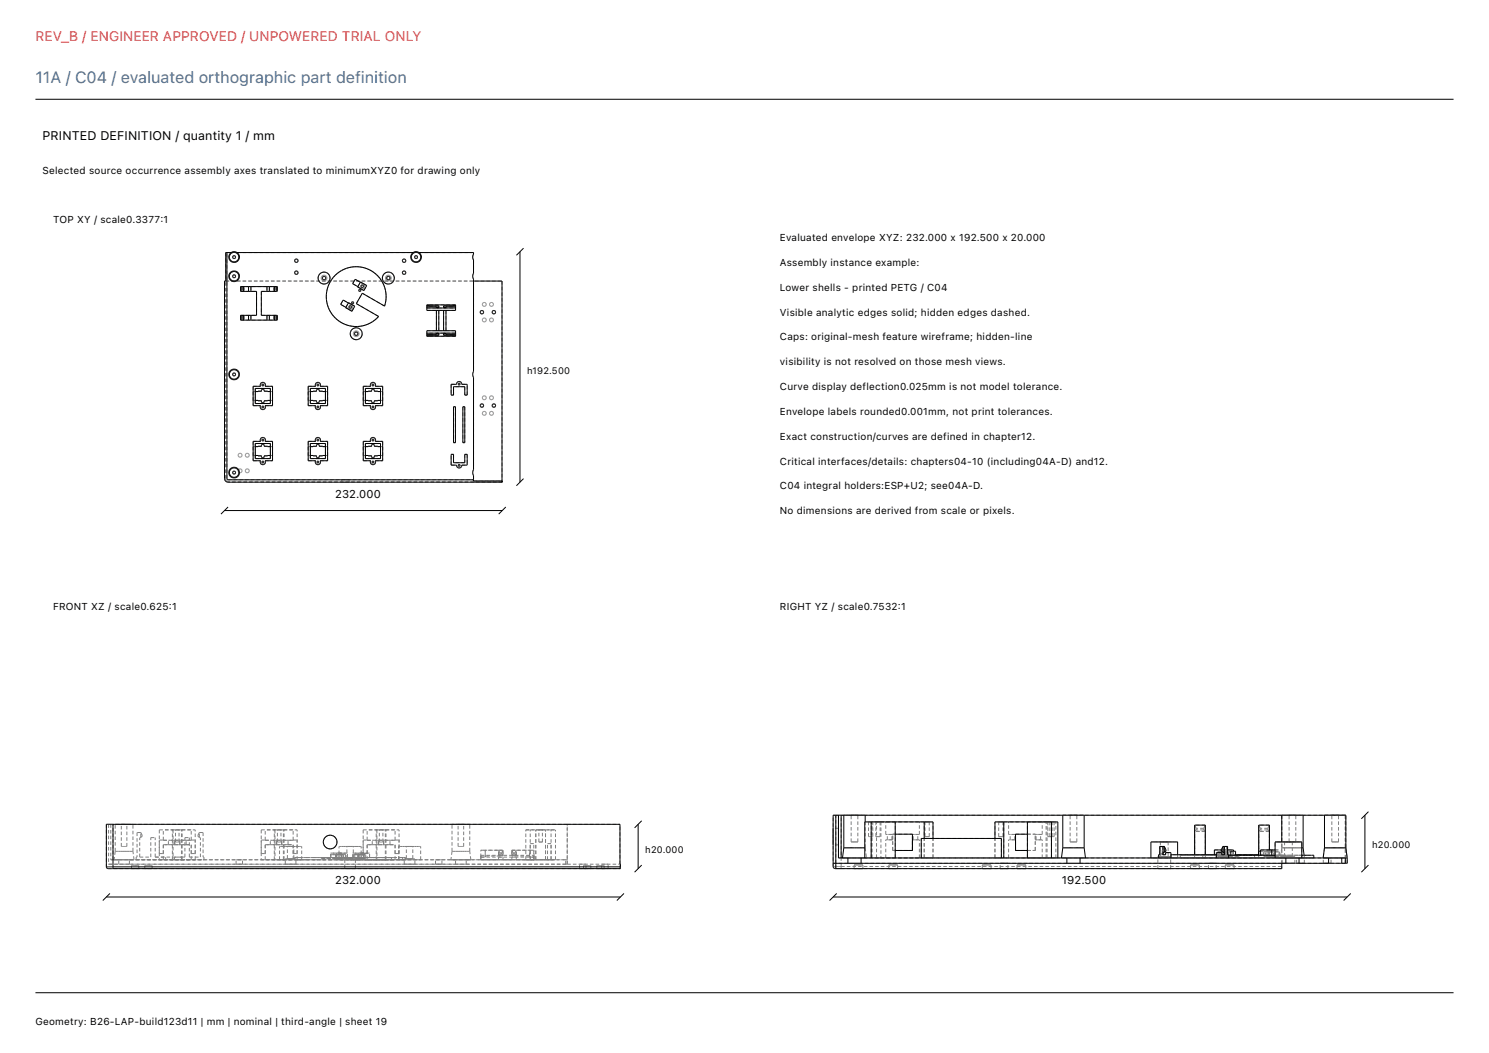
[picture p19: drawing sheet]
<svg xmlns="http://www.w3.org/2000/svg" width="420mm" height="297mm" viewBox="0 0 420 297" stroke-linecap="round" stroke-linejoin="round" font-family="sans-serif">
<defs><g id="words">
<text font-size="4.6" fill="#416e9e" x="10" y="23.4">11A / C04 / evaluated orthographic part definition</text>
<text font-size="3.9" fill="#ff383c" x="10" y="11.7">REV_B / ENGINEER APPROVED / UNPOWERED TRIAL ONLY</text>
<text font-size="3.5" x="12" y="39.4">PRINTED DEFINITION / quantity 1 / mm</text>
<g font-size="3.2">
<text x="94.5" y="140.4">232.000</text>
<text x="94.5" y="249.4">232.000</text>
<text x="299.5" y="249.4">192.500</text>
</g>
<g font-size="2.8">
<text x="12" y="49">Selected source occurrence assembly axes translated to minimumXYZ0 for drawing only</text>
<text x="15" y="63">TOP XY / scale0.3377:1</text>
<text x="220" y="68">Evaluated envelope XYZ: 232.000 x 192.500 x 20.000</text>
<text x="220" y="75">Assembly instance example:</text>
<text x="220" y="82">Lower shells - printed PETG / C04</text>
<text x="220" y="89">Visible analytic edges solid; hidden edges dashed.</text>
<text x="220" y="96">Caps: original-mesh feature wireframe; hidden-line</text>
<text x="220" y="103">visibility is not resolved on those mesh views.</text>
<text x="220" y="110">Curve display deflection0.025mm is not model tolerance.</text>
<text x="220" y="117">Envelope labels rounded0.001mm, not print tolerances.</text>
<text x="220" y="124">Exact construction/curves are defined in chapter12.</text>
<text x="220" y="131">Critical interfaces/details: chapters04-10 (including04A-D) and12.</text>
<text x="220" y="138">C04 integral holders:ESP+U2; see04A-D.</text>
<text x="220" y="145">No dimensions are derived from scale or pixels.</text>
<text x="15" y="172">FRONT XZ / scale0.625:1</text>
<text x="220" y="172">RIGHT YZ / scale0.7532:1</text>
<text x="10" y="289">Geometry: B26-LAP-build123d11 | mm | nominal | third-angle | sheet 19</text>
</g>
<g font-size="2.6">
<text x="148.7" y="105.4">h192.500</text>
<text x="387" y="239.3">h20.000</text>
<text x="182" y="240.6">h20.000</text>
</g>
</g></defs>
<g fill="none" stroke="#000" stroke-width=".28">
<path d="M10 28h400M64 71.2l.1 64 69.5 .1M65.2 71.2h-1.5v8.1h-.4v55.7l.4 .8 .6 .2h77.4v-.3h-8.1v-1.6l-.3-.8 .3-.8v-26.1l-.3-.8 .3-.8v-26l-.3-.9 .3-.8v-3.7l-.3-.9 .3-1.3h-15.4M65.2 71.2l.8-.2 .8 .2M65.2 71.2a1.52 1.52 0 0 0-.3 2.3 1.52 1.52 0 0 0 2.3 0 1.52 1.52 0 0 0-.4-2.3M66.8 71.2h49.7M94.5 77.7a8.4 8.4 0 0 1 10.4-1.2 8.4 8.4 0 0 1 3.6 9.8l-6.3-3.6-1.7 2.9 6.3 3.7a8.4 8.4 0 0 1-12.1 .5 8.4 8.4 0 0 1-.2-12.1zM101.6 79.6l-1.4-.8-.7 1.2 1.4 .8M101.7 79.5l1.7 1-.8 1.4-1.7-1zM116.5 71.2l.9-.2 .8 .2M116.5 71.2a1.52 1.52 0 0 0-.3 2.3 1.52 1.52 0 0 0 2.3 0 1.52 1.52 0 0 0-.3-2.3M133.6 79.3h8v56.7"/>
<path d="M146.7 71v65M147.7 70l-2 2M67.9 80.8h10.3v1.4h-4.5v6.7h4.5v1.4h-10.3v-1.4h4.5v-6.7h-4.5zM68 80.8v1.4M68 88.9v1.4M68.6 80.8l.2 .2v1l-.2 .2zM68.6 88.9l.2 .2v1l-.2 .2zM70.1 80.8v1.4M70.1 88.9v1.4M70.8 80.8v1.4M70.8 88.9v1.4M75.3 80.8v1.4"/>
<path d="M75.3 88.9v1.4M76 80.8v1.4M76 88.9v1.4M77.3 81l.2-.2v1.4l-.2-.2zM77.5 88.9v1.4l-.2-.2v-1zM78.1 80.8v1.4M78.1 88.9v1.4M98.3 85.5l-1.5-.9-.7 1.3 1.5 .8M98.3 85.4l1.8 1-.8 1.4-1.8-1zM120.4 86h8.1v1.5h-8.1zM120.4 93.3h8.1v1.5h-8.1zM120.4 86.5h2.7v.2"/>
<path d="M120.4 86.1l3.4 .2v.4M120.4 86.9h8.1M120.4 94h8.1M123.1 87.5v5.8M123.1 94.1v.2h-2.7M123.1 86.7h.7M123.1 94.1h.7M123.1 86.7l.2 .2M123.3 93.9l-.2 .2M123.6 93.9l.2 .2M123.8 94.1v.5l-3.4 .1M123.8 87.5v5.8"/>
<path d="M123.8 86.7l-.2 .2M125.1 94.1v.5l3.4 .1M125.1 86.7h.7M125.1 87.5v5.8M125.1 94.1h.7M125.1 86.7l.2 .2M125.3 93.9l-.2 .2M125.6 93.9l.2 .2M125.8 87.5v5.8M125.8 94.1v.2h2.7M125.8 86.7l-.2 .2M128.5 86.5h-2.7v.2"/>
<path d="M128.5 86.1l-3.4 .2v.4M71.4 109h2.1a.74 .74 0 0 1 .6-1.2 .74 .74 0 0 1 .7 1.2h2.1v5.4h-2.1a.74 .74 0 0 1-.7 1.1 .74 .74 0 0 1-.6-1.1h-2.1zM72 109.6h4.3v4.2h-4.3zM72 112.9l1.8 .1a.41 .41 0 0 0 .3 .6 .41 .41 0 0 0 .4-.6l1.8-.1M72 110.4l1.8-.1a.41 .41 0 0 1 .3-.5 .41 .41 0 0 1 .4 .5l1.8 .1M86.9 109h2.1a.74 .74 0 0 1 .7-1.2 .74 .74 0 0 1 .6 1.2h2.1v5.4h-2.1a.74 .74 0 0 1-.6 1.1 .74 .74 0 0 1-.7-1.1h-2.1zM87.5 109.6h4.3v4.2h-4.3zM87.5 112.9l1.8 .1a.41 .41 0 0 0 .4 .6 .41 .41 0 0 0 .3-.6l1.8-.1M87.5 110.4l1.8-.1a.41 .41 0 0 1 .4-.5 .41 .41 0 0 1 .3 .5l1.8 .1M102.5 109h2.1a.74 .74 0 0 1 .6-1.2 .74 .74 0 0 1 .6 1.2h2.1v5.4h-2.1a.74 .74 0 0 1-.6 1.1 .74 .74 0 0 1-.6-1.1h-2.1zM103.1 109.6h4.2v4.2h-4.2zM103.1 112.9l1.7 .1a.41 .41 0 0 0 .4 .6 .41 .41 0 0 0 .4-.6l1.7-.1"/>
<path d="M103.1 110.4l1.7-.1a.41 .41 0 0 1 .4-.5 .41 .41 0 0 1 .4 .5l1.7 .1M127.3 108.4h1.5a.74 .74 0 0 1 .7-.8 .74 .74 0 0 1 .8 .8h1.5v3h-.7v-2.3h-3.2v2.3h-.6zM127.9 114.7h.6v10.2h-.6zM130.6 114.7h.5v10.2h-.5zM71.4 124.5h2.1a.74 .74 0 0 1 .6-1.1 .74 .74 0 0 1 .7 1.1h2.1v5.5h-2.1a.74 .74 0 0 1-.7 1.1 .74 .74 0 0 1-.6-1.1h-2.1zM72 125.1h4.3v4.2h-4.3zM72 128.5l1.8 .1a.41 .41 0 0 0 .3 .5 .41 .41 0 0 0 .4-.5l1.8-.1M72 126l1.8-.1a.41 .41 0 0 1 .3-.6 .41 .41 0 0 1 .4 .6l1.8 .1M86.9 124.5h2.1a.74 .74 0 0 1 .7-1.1 .74 .74 0 0 1 .6 1.1h2.1v5.5h-2.1a.74 .74 0 0 1-.6 1.1 .74 .74 0 0 1-.7-1.1h-2.1zM87.5 125.1h4.3v4.2h-4.3zM87.5 128.5l1.8 .1a.41 .41 0 0 0 .4 .5 .41 .41 0 0 0 .3-.5l1.8-.1M87.5 126l1.8-.1a.41 .41 0 0 1 .4-.6 .41 .41 0 0 1 .3 .6l1.8 .1"/>
<path d="M102.5 124.5h2.1a.74 .74 0 0 1 .6-1.1 .74 .74 0 0 1 .6 1.1h2.1v5.5h-2.1a.74 .74 0 0 1-.6 1.1 .74 .74 0 0 1-.6-1.1h-2.1zM103.1 125.1h4.2v4.2h-4.2zM103.1 128.5l1.7 .1a.41 .41 0 0 0 .4 .5 .41 .41 0 0 0 .4-.5l1.7-.1M103.1 126l1.7-.1a.41 .41 0 0 1 .4-.6 .41 .41 0 0 1 .4 .6l1.7 .1M127.3 128.1h.6v2.4h3.2v-2.4h.7v3.1h-1.5a.74 .74 0 0 1-.8 .8 .74 .74 0 0 1-.7-.8h-1.5zM147.7 135l-2 2M63.3 144h78.4M64.3 143l-2 2M142.7 143l-2 2M30 232.5h144.9l.1 12.5h-144.5l-.4-.1-.1-.4zM31.9 232.5v12.5M180 232.5v12.5"/>
<path d="M181 231.5l-2 2M235.8 229.9v15.1M236.5 229.9v12.1h143.5M237.3 229.9v12.1M238 239.1h5.9M238 239.1l-.4 2.9M238 229.9v9.2M244 229.9v1.9M245.7 231.8v10.2M252.5 235.3h4.9v4.6h-4.9M252.5 231.8v10.2M260.7 231.8v4.7"/>
<path d="M263.2 236.5v-4.7h-19.3v10.2M280.6 236.5v-4.7h17.8v10.2M283.1 231.8v10.2M289.8 235.3h-3.4v4.6h3.4M289.8 231.8v10.2M296.6 231.8v10.2M299.8 239.1h6M299.8 239.1l-.4 2.9M299.8 229.9v9.2M305.8 239.1l.4 2.9M305.8 229.9v9.2M328 238.7v2.4h.8v-.6h1.5v1.5"/>
<path d="M328.4 238.7h-1.3v2.4h-.3v.9M328.4 238.7l.5 1v.4l-.9 .5M328.4 238.7v1.7M344.5 239.7h-2v1.4M345 238.7h1.3v2.4h.3v.9M345 238.7l-.5 1v.4l.9 .5M345 238.7v1.7M345.4 238.7v2.4h-.8v-.6h-1.5v1.5M346.3 239.7h1.6v.4M358.1 239.7v-7h-3.1v7.4M358.7 239.7v1.5M359.7 239.7h-4.1v1.5"/>
<path d="M361.5 229.9v7.6M367.2 239.1h.4M367.6 239.1l.2 2.1M367.6 229.9v9.2M373.6 239.1h6M373.6 239.1l-.4 2.9M373.6 229.9v9.2M379.6 239.1v-9.2h-144.6v14.5l.2 .4 .4 .2h125.9v-1.5M379.6 239.1l.4 2.9M385 229.9v15.1M386 228.9l-2 2M30 244.5h145"/>
<path d="M30 253h145M31 252l-2 2M176 252l-2 2M181 244l-2 2M235 253h145M236 252l-2 2M239.2 242v1.5M242.9 242v1.5M259.9 242v-5.5h22.6v5.5M300.9 242v1.5M304.7 242v1.5M330.3 241.1h12.8"/>
<path d="M332.2 241.1v-3.6h-7.6v4.5M337 241.1v-8.4h3v8.4M346.6 241.2h13.1M347.2 241.2v-1.1h1.3v1.1M348.5 241.1h6.5M355.6 240.1h-.6v1.1M359.7 242v-4.5h7.5v4.5M362.7 242v1.5M366.4 242v1.5M367.2 241.2h3.4v.8M374.8 242v1.5M378.5 242v1.5"/>
<path d="M379.5 242v1.5M380 242v1.5h-145M381 252l-2 2M386 244l-2 2M10 280h400"/>
<circle cx="66" cy="72.5" r="1.35"/>
<circle cx="66" cy="77.9" r="1.35"/>
<circle cx="66" cy="72.5" r=".42"/>
<circle cx="66" cy="77.9" r=".42"/>
<circle cx="66" cy="77.9" r="1.52"/>
<circle cx="83.6" cy="76.9" r=".49"/>
<circle cx="83.6" cy="73.5" r=".49"/>
<circle cx="91.4" cy="78.4" r=".49"/>
<circle cx="91.4" cy="78.4" r="1.69"/>
<circle cx="109.5" cy="78.4" r=".49"/>
<circle cx="109.5" cy="78.4" r="1.69"/>
<circle cx="114" cy="73.5" r=".49"/>
<circle cx="114" cy="76.9" r=".49"/>
<circle cx="117.4" cy="72.5" r=".42"/>
<circle cx="117.4" cy="72.5" r="1.35"/>
<circle cx="98.8" cy="86.6" r=".37"/>
<circle cx="99.5" cy="85.4" r=".3"/>
<circle cx="100.5" cy="94.1" r=".49"/>
<circle cx="100.5" cy="94.1" r="1.69"/>
<circle cx="101.5" cy="81.9" r=".3"/>
<circle cx="102.2" cy="80.7" r=".37"/>
<circle cx="135.9" cy="88.1" r=".49"/>
<circle cx="139.3" cy="88.1" r=".49"/>
<circle cx="66" cy="105.6" r="1.52"/>
<circle cx="66" cy="105.6" r=".42"/>
<circle cx="66" cy="105.6" r="1.35"/>
<circle cx="74.1" cy="108.6" r=".27"/>
<circle cx="74.1" cy="114.8" r=".27"/>
<circle cx="89.7" cy="108.6" r=".27"/>
<circle cx="89.7" cy="114.8" r=".27"/>
<circle cx="105.2" cy="108.6" r=".27"/>
<circle cx="105.2" cy="114.8" r=".27"/>
<circle cx="129.5" cy="108.3" r=".27"/>
<circle cx="135.9" cy="114.4" r=".49"/>
<circle cx="139.3" cy="114.4" r=".49"/>
<circle cx="66" cy="133.3" r="1.35"/>
<circle cx="66" cy="133.3" r=".42"/>
<circle cx="66" cy="133.3" r="1.52"/>
<circle cx="74.1" cy="124.1" r=".27"/>
<circle cx="74.1" cy="130.3" r=".27"/>
<circle cx="89.7" cy="124.1" r=".27"/>
<circle cx="89.7" cy="130.3" r=".27"/>
<circle cx="105.2" cy="130.3" r=".27"/>
<circle cx="105.2" cy="124.1" r=".27"/>
<circle cx="129.5" cy="131.3" r=".27"/>
<circle cx="93.1" cy="237.5" r="1.94"/>
</g>
<g fill="none" stroke="#7f7f7f" stroke-width=".28" stroke-dasharray="1 .6" stroke-linecap="butt">
<path d="M63.4 79.3h-.1M63.5 79.3h-.1M63.6 79.3h-.1M63.6 79.3h78M63.7 79.3h69.9M63.7 71.2v8.1M63.7 71.2h1.5M64.7 72.4v.3M64.7 72.7l.1 .3M64.7 77.8v.3M64.7 78.1l.1 .3M64.8 72.1l-.1 .3"/>
<path d="M64.8 73l.1 .2M64.8 77.5l-.1 .3M64.8 78.4l.1 .2M64.9 71.8l-.1 .3M64.9 73.2l.2 .2M64.9 77.2l-.1 .3M64.9 78.6l.2 .3M65.1 71.6l-.2 .2M65.1 73.4l.2 .2M65.1 77l-.2 .2M65.1 78.9l.2 .1M65.3 71.4l-.2 .2"/>
<path d="M65.3 73.6l.2 .2M65.3 76.8l-.2 .2M65.3 79l.2 .2M65.5 71.1l-.3 .1M65.5 71.3l-.2 .1M65.5 73.8l.3 .1M65.5 76.7l-.2 .1M65.5 79.2l.3 .1M65.6 72.5v.2M65.6 77.9v.2M65.6 72.4v.1M65.6 72.7l.1 .1"/>
<path d="M65.6 77.8v.1M65.6 78.1l.1 .1M65.7 72.2l-.1 .2M65.7 72.8l.2 .1M65.7 77.6l-.1 .2M65.7 78.2l.2 .1M65.7 71l-.2 .1M65.8 71.2l-.3 .1M65.8 73.9h.3M65.8 76.6l-.3 .1M65.8 79.3h.3M65.9 72.1l-.2 .1"/>
<path d="M65.9 72.9h.1M65.9 77.5l-.2 .1M65.9 78.3h.1M66 71h-.3M66 72.1h-.1M66 72.9h.2M66 77.5h-.1M66 78.3h.2M66.1 71.2h-.3M66.1 73.9l.3-.1M66.1 76.6h-.3M66.1 79.3l.3-.1"/>
<path d="M66.2 72.1h-.2M66.2 72.9l.1-.1M66.2 77.5h-.2M66.2 78.3l.1-.1M66.3 71h-.3M66.3 72.2l-.1-.1M66.3 72.8l.1-.1M66.3 77.6l-.1-.1M66.3 78.2l.1-.1M66.4 71.2h-.3M66.4 73.8l.3-.1M66.4 76.6h-.3"/>
<path d="M66.4 79.2l.3-.1M66.4 72.4l-.1-.2M66.4 72.7l.1-.2M66.4 77.8l-.1-.2M66.4 78.1l.1-.2M66.5 72.5l-.1-.1M66.5 77.9l-.1-.1M66.6 71.1l-.3-.1M66.7 71.3l-.3-.1M66.7 73.7l.2-.2M66.7 76.7l-.3-.1M66.7 79.1l.2-.1"/>
<path d="M66.8 71.2l-.2-.1M66.8 71.2h49.7M66.9 71.5l-.2-.2M66.9 73.5l.2-.2M66.9 76.9l-.2-.2M66.9 79l.2-.3M67.1 71.7l-.2-.2M67.1 73.3l.2-.2M67.1 77.1l-.2-.2M67.1 78.7l.2-.2M67.3 72l-.2-.3M67.3 73.1l.1-.3"/>
<path d="M67.3 77.4l-.2-.3M67.3 78.5l.1-.3M67.4 72.2l-.1-.2M67.4 72.8v-.3M67.4 77.6l-.1-.2M67.4 78.2v-.3M67.4 72.5v-.3M67.4 77.9v-.3M83.1 76.8v.2M83.1 77l.1 .2M83.1 73.4v.2M83.1 73.6l.1 .2"/>
<path d="M83.2 76.7l-.1 .1M83.2 77.2l.1 .1M83.2 73.3l-.1 .1M83.2 73.8l.1 .1M83.3 76.5l-.1 .2M83.3 77.3l.2 .1M83.3 73.1l-.1 .2M83.3 73.9l.2 .1M83.5 76.4l-.2 .1M83.5 77.4h.1M83.5 73.1h-.2M83.5 74h.1"/>
<path d="M83.6 76.4h-.1M83.6 77.4l.2-.1M83.6 73l-.1 .1M83.6 74h.2M83.8 76.5l-.2-.1M83.8 77.3l.2-.1M83.8 73.1l-.2-.1M83.8 74l.2-.1M84 76.6l-.2-.1M84 77.2v-.1M84 73.2l-.2-.1M84 73.9v-.2"/>
<path d="M84 76.7v-.1M84 77.1l.1-.2M84 73.4v-.2M84 73.7l.1-.2M84.1 76.9l-.1-.2M84.1 73.5l-.1-.1M89.7 78.4l.1 .4M89.8 78.1l-.1 .3M89.8 78.8v.3M89.8 77.8v.3M89.8 79.1l.2 .3M90 77.5l-.2 .3"/>
<path d="M90 79.4l.2 .2M90.2 77.2l-.2 .3M90.2 79.6l.3 .2M90.5 77l-.3 .2M90.5 79.8l.3 .2M90.6 78.4v.3M90.6 78.2v.2M90.6 78.7l.1 .2M90.7 78l-.1 .2M90.7 78.9l.2 .1M90.8 76.9l-.3 .1M90.8 80l.3 .1"/>
<path d="M90.9 77.8l-.2 .2M90.9 79l.2 .2M90.9 78.3v.2M90.9 78.5l.1 .2M91 78.2l-.1 .1M91 78.7l.1 .1M91.1 77.7l-.2 .1M91.1 79.2h.2M91.1 76.8l-.3 .1M91.1 78l-.1 .2M91.1 78.8l.2 .1M91.3 78h-.2"/>
<path d="M91.3 78.9h.2M91.3 77.6l-.2 .1M91.3 79.2h.2M91.4 76.7l-.3 .1M91.5 77.9l-.2 .1M91.5 78.9h.1M91.5 77.6h-.2M91.5 79.2h.2M91.6 78l-.1-.1M91.6 78.9l.2-.1M91.7 76.8l-.3-.1M91.7 77.7l-.2-.1"/>
<path d="M91.7 79.2l.2-.2M91.8 78.1l-.2-.1M91.8 78.8l.1-.2M91.9 78.3l-.1-.2M91.9 78.6v-.2M91.9 78.4v-.1M91.9 77.8l-.2-.1M91.9 79l.2-.1M92.1 76.9l-.4-.1M92.1 80l.2-.2M92.1 78l-.2-.2M92.1 78.9l.1-.2"/>
<path d="M92.2 78.2l-.1-.2M92.2 78.7v-.3M92.2 78.4v-.2M92.3 77l-.2-.1M92.3 79.8l.3-.2M92.6 77.2l-.3-.2M92.6 79.6l.2-.2M92.8 77.5l-.2-.3M92.8 79.4l.2-.3M93 77.8l-.2-.3M93 79.1l.1-.3M93.1 78.1l-.1-.3"/>
<path d="M93.1 78.8v-.4M93.1 78.4v-.3M93.2 79.4l-.4 .7M93.6 78.8l-.4 .6M94 78.2l-.4 .6M94.5 77.7l-.5 .5M95.1 77.2l-.6 .5M95.7 76.7l-.6 .5M96.3 76.3l-.6 .4M97 76l-.7 .3M97.7 75.7l-.7 .3M98.4 75.5l-.7 .2"/>
<path d="M99.2 75.3l-.8 .2M99.9 75.2l-.7 .1M100.7 75.2h-.8M101.4 75.3l-.7-.1M101.6 79.6l.1-.1M102.2 75.4l-.8-.1M102.9 75.6l-.7-.2M103.6 75.8l-.7-.2M104.3 76.1l-.7-.3M104.9 76.5l-.6-.4M105.6 76.9l-.7-.4M106.1 77.4l-.5-.5"/>
<path d="M106.7 77.9l-.6-.5M107.2 78.5l-.5-.6M107.6 79.1l-.4-.6M107.9 78.4v.4M107.9 78.1v.3M107.9 78.8l.1 .3M108 79.8l-.4-.7M108 77.8l-.1 .3M108 79.1l.1 .3M108.1 77.5l-.1 .3M108.1 79.4l.2 .2M108.3 77.2l-.2 .3"/>
<path d="M108.3 79.6l.3 .2M108.6 77l-.3 .2M108.6 79.8l.3 .2M108.7 78.4l.1 .3M108.8 78.2l-.1 .2M108.8 78.7l.1 .2M108.9 78l-.1 .2M108.9 78.9l.1 .1M108.9 76.9l-.3 .1M108.9 80l.3 .1M109 77.8l-.1 .2M109 79l.2 .2"/>
<path d="M109.1 78.3v.2M109.1 78.5v.2M109.1 78.2v.1M109.1 78.7l.1 .1M109.2 77.7l-.2 .1M109.2 79.2h.2M109.2 76.8l-.3 .1M109.2 78l-.1 .2M109.2 78.8l.2 .1M109.4 78h-.2M109.4 78.9h.2M109.4 77.6l-.2 .1"/>
<path d="M109.4 79.2h.3M109.5 76.7l-.3 .1M109.6 77.9l-.2 .1M109.6 78.9h.2M109.7 77.6h-.3M109.7 79.2h.2M109.8 78l-.2-.1M109.8 78.9l.1-.1M109.9 76.8l-.4-.1M109.9 77.7l-.2-.1M109.9 79.2l.2-.2M109.9 78.1l-.1-.1"/>
<path d="M109.9 78.8l.1-.2M110 78.3l-.1-.2M110 78.6v-.2M110 78.4v-.1M110.1 77.8l-.2-.1M110.1 79l.1-.1M110.2 76.9l-.3-.1M110.2 80l.3-.2M110.2 78l-.1-.2M110.2 78.9l.1-.2M110.3 78.2l-.1-.2M110.3 78.7v-.3"/>
<path d="M110.3 78.4v-.2M110.5 77l-.3-.1M110.5 79.8l.2-.2M110.7 77.2l-.2-.2M110.7 79.6l.2-.2M110.9 77.5l-.2-.3M110.9 79.4l.2-.3M111.1 77.8l-.2-.3M111.1 79.1l.1-.3M111.2 78.1l-.1-.3M111.2 78.8v-.4M111.2 78.4v-.3"/>
<path d="M113.5 76.8v.2M113.5 77l.1 .2M113.5 73.4v.2M113.5 73.6l.1 .2M113.6 76.7l-.1 .1M113.6 77.2l.1 .1M113.6 73.3l-.1 .1M113.6 73.8l.1 .1M113.7 76.5l-.1 .2M113.7 77.3l.1 .1M113.7 73.1l-.1 .2M113.7 73.9l.1 .1"/>
<path d="M113.8 76.4l-.1 .1M113.8 77.4h.2M113.8 73.1h-.1M113.8 74h.2M114 76.4h-.2M114 77.4l.2-.1M114 73l-.2 .1M114 74h.2M114.2 76.5l-.2-.1M114.2 77.3l.1-.1M114.2 73.1l-.2-.1M114.2 74l.1-.1"/>
<path d="M114.3 76.6l-.1-.1M114.3 77.2l.1-.1M114.3 73.2l-.1-.1M114.3 73.9l.1-.2M114.4 76.7l-.1-.1M114.4 77.1l.1-.2M114.4 73.4l-.1-.2M114.4 73.7l.1-.2M114.5 76.9l-.1-.2M114.5 73.5l-.1-.1M116 72.4v.3M116 72.7l.1 .3"/>
<path d="M116.1 72.1l-.1 .3M116.1 73l.1 .2M116.2 71.8l-.1 .3M116.2 73.2l.2 .2M116.4 71.6l-.2 .2M116.4 73.4l.2 .2M116.6 71.4l-.2 .2M116.6 73.6l.3 .2M116.8 71.1l-.3 .1M116.9 71.3l-.3 .1M116.9 73.8l.2 .1M116.9 72.5l.1 .2"/>
<path d="M117 72.4l-.1 .1M117 72.7l.1 .1M117.1 72.2l-.1 .2M117.1 72.8l.1 .1M117.1 71l-.3 .1M117.1 71.2l-.2 .1M117.1 73.9h.3M117.2 72.1l-.1 .1M117.2 72.9h.2M117.4 71h-.3M117.4 72.1h-.2M117.4 72.9h.1"/>
<path d="M117.4 71.2h-.3M117.4 73.9l.3-.1M117.5 72.1h-.1M117.5 72.9l.2-.1M117.6 71h-.2M117.7 72.2l-.2-.1M117.7 72.8v-.1M117.7 71.2h-.3M117.7 73.8l.3-.1M117.7 72.4v-.2M117.7 72.7l.1-.2M117.8 72.5l-.1-.1"/>
<path d="M117.9 71.1l-.3-.1M118 71.3l-.3-.1M118 73.7l.2-.2M118.2 71.2l-.3-.1M118.2 71.2h15.4M118.2 71.5l-.2-.2M118.2 73.5l.2-.2M118.4 71.7l-.2-.2M118.4 73.3l.2-.2M118.6 72l-.2-.3M118.6 73.1l.1-.3M118.7 72.2l-.1-.2"/>
<path d="M118.7 72.8v-.3M118.7 72.5v-.3M133.3 77.9l.1 .3M133.3 72.5l.1 .3M133.4 77.6l-.1 .3M133.4 78.2v.3M133.4 72.2l-.1 .3M133.4 72.8v.3M133.4 77.4v.2M133.4 78.5l.2 .3M133.4 71.9v.3M133.4 73.1l.2 .3"/>
<path d="M133.6 78.8v.5M133.6 77.1l-.2 .3M133.6 73.4v3.7M133.6 71.7l-.2 .2M133.6 71.2v.5M133.6 79.3v25.5M141.6 79.3v56.4M67.9 80.8v1.4M67.9 82.2h4.5M67.9 80.8h10.3M67.9 88.9h4.5M67.9 88.9v1.4"/>
<path d="M67.9 90.3h10.3M68 80.8v1.4M68 88.9v1.4M68.4 82.2h.2M68.4 80.8h.2M68.4 88.9h.2M68.4 90.3h.2M68.4 80.8v1.4M68.4 88.9v1.4M68.8 82l-.2 .2M68.8 81l-.2-.2M68.8 81v1"/>
<path d="M68.8 89.1l-.2-.2M68.8 89.1v1M68.8 90.1l-.2 .2M70.1 80.8v1.4M70.1 88.9v1.4M70.8 80.8v1.4M70.8 88.9v1.4M72.4 82.2v6.7M73.7 82.2h4.5M73.7 82.2v6.7M73.7 88.9h4.5M75.3 80.8v1.4"/>
<path d="M75.3 88.9v1.4M76 80.8v1.4M76 88.9v1.4M77.3 81v1M77.3 89.1v1M77.5 80.8h.2M77.5 82.2h.2M77.5 90.3h.2M77.5 88.9h.2M77.5 80.8l-.2 .2M77.5 82.2l-.2-.2M77.5 88.9l-.2 .2"/>
<path d="M77.5 90.3l-.2-.2M77.7 80.8v1.4M77.7 88.9v1.4M78.1 80.8v1.4M78.1 88.9v1.4M78.2 80.8v1.4M78.2 88.9v1.4M91.1 80.1h.3M91.4 80.1h.3M91.7 80.1l.4-.1M92 83.8l.1 .7M92.1 83l-.1 .8"/>
<path d="M92.1 84.5l.1 .7M92.2 82.3l-.1 .7M92.2 85.2l.2 .8M92.3 81.5l-.1 .8M92.4 86l.2 .7M92.5 80.8l-.2 .7M92.6 86.7l.3 .7M92.8 80.1l-.3 .7M92.9 87.4l.4 .6M93.3 88l.4 .7M93.7 88.7l.4 .6M94.1 89.3l.6 .5"/>
<path d="M94.7 89.8l.5 .5M95.2 90.3l.6 .4M95.8 90.7l.7 .4M96.1 85.9l.7-1.3M96.5 91.1l.7 .3M97.2 91.4l.7 .3M97.5 86.8l.1-.1M97.6 86.7l.7-1.2M97.9 91.7l.7 .2M98.3 85.5v-.1M98.4 86.6v.1M98.4 87.2l-.8-.5"/>
<path d="M98.4 87.2l-2.3-1.3M98.4 87.2l.4 .2M98.4 86.4v.2M98.4 86.7l.1 .2M98.5 86.3l-.1 .1M98.5 86.9h.2M98.6 91.9l.7 .1M98.7 86.2l-.2 .1M98.7 86.9l.1 .1M98.8 94.1v.4M98.8 87.4l.7-.4M98.8 93.8v.3"/>
<path d="M98.8 94.5l.1 .3M98.8 86.2h-.1M98.8 87l.2-.1M98.9 93.5l-.1 .3M98.9 94.8l.2 .3M99 86.3l-.2-.1M99 86.9l.1-.1M99.1 93.2l-.2 .3M99.1 95.1l.2 .2M99.1 86.8v-.1M99.1 86.4l-.1-.1M99.1 86l-.8-.5"/>
<path d="M99.1 86l-2.3-1.4M99.1 86.7v-.2M99.1 86.5v-.1M99.2 85.5v.1M99.2 85.3v.2M99.2 85.6l.1 .1M99.2 85.2v.1M99.3 87.8l-1.8-1M99.3 87.8l.8-1.4M99.3 92.9l-.2 .3M99.3 95.3l.2 .2M99.3 85.7h.1"/>
<path d="M99.3 92l.8 .1M99.4 85.1l-.2 .1M99.4 85.7h.2M99.5 80l.7-1.2M99.5 87v-.8M99.5 86.2l-.4-.2M99.5 85.1h-.1M99.5 92.7l-.2 .2M99.5 95.5l.3 .2M99.6 85.7l.1-.1M99.6 85.2l-.1-.1M99.7 94.1v.3"/>
<path d="M99.7 85.6l.1-.1M99.7 93.9v.2M99.7 94.4l.1 .2M99.7 85.2h-.1M99.8 85.5v-.1M99.8 85.4l-.1-.2M99.8 93.7l-.1 .2M99.8 94.6l.1 .1M99.8 92.6l-.3 .1M99.8 95.7l.3 .1M99.9 93.5l-.1 .2M99.9 94.7l.2 .2"/>
<path d="M100 94v.2M100 94.2l.1 .2M100.1 93.9l-.1 .1M100.1 94.4l.1 .1M100.1 86.4l-1.8-1M100.1 92.1h.7M100.1 93.4l-.2 .1M100.1 94.9h.3M100.1 92.5l-.3 .1M100.1 95.8h.4M100.2 93.7l-.1 .2M100.2 94.5l.1 .1"/>
<path d="M100.3 93.7h-.1M100.3 94.6h.2M100.4 93.3l-.3 .1M100.4 94.9h.2M100.5 92.4l-.4 .1M100.5 95.8h.3M100.5 85.6l1.7-2.9M100.5 93.6l-.2 .1M100.5 94.6h.2M100.6 93.3h-.2M100.6 94.9h.2M100.7 93.7l-.2-.1"/>
<path d="M100.7 94.6l.1-.1M100.8 92.5l-.3-.1M100.8 95.8l.3-.1M100.8 93.4l-.2-.1M100.8 94.9l.2-.2M100.8 93.8l-.1-.1M100.8 94.5l.1-.2M100.8 92.1l.8-.1M100.9 80.9v-.1M100.9 80.8l.7-1.2M100.9 94l-.1-.2M100.9 94.3l.1-.2"/>
<path d="M101 94.1l-.1-.1M101 93.5l-.2-.1M101 94.7l.2-.1M101.1 92.6l-.3-.1M101.1 95.7l.3-.2M101.2 93.7l-.2-.2M101.2 94.6l.1-.2M101.2 82v.1M101.2 81.8v.2M101.2 82.1l.1 .1M101.3 93.9l-.1-.2M101.3 94.4v-.3"/>
<path d="M101.3 81.7l-.1 .1M101.3 94.1v-.2M101.3 82.2h.2M101.4 81.6l-.1 .1M101.4 92.7l-.3-.1M101.4 95.5l.3-.2M101.5 82.2h.1M101.5 81.6h-.1M101.6 92l.7-.1M101.6 82.2l.1-.1M101.6 81.6h-.1M101.7 92.9l-.3-.2"/>
<path d="M101.7 95.3l.2-.2M101.7 82.1l.1-.1M101.7 81.7l-.1-.1M101.8 82v-.1M101.8 81.9l-.1-.2M101.8 80.7v.2M101.8 81.4l-.9-.6M101.8 81.4l-2.3-1.4M101.8 81.4v-.1M101.8 81.3l.4 .2M101.8 80.6v.1M101.8 80.9l.1 .1"/>
<path d="M101.9 93.2l-.2-.3M101.9 95.1l.1-.3M101.9 80.5l-.1 .1M101.9 81l.1 .1M102 93.5l-.1-.3M102 94.8l.1-.3M102 80.4l-.1 .1M102 81.1h.2M102.1 93.8l-.1-.3M102.1 94.5l.1-.4M102.2 94.1l-.1-.3M102.2 81.5l.7-.4"/>
<path d="M102.2 80.4h-.2M102.2 81.1h.1M102.3 91.9l.8-.2M102.3 80.4h-.1M102.3 81.1l.2-.1M102.5 81v-.2M102.5 80.5l-.2-.1M102.5 80.1l-.9-.5M102.5 80.1l-2.3-1.3M102.5 80.8v-.1M102.5 80.7v-.2M102.6 81.9l-1.7-1"/>
<path d="M102.6 81.9l.8-1.4M102.9 81.1v-.8M102.9 80.3l-.4-.2M103.1 91.7l.7-.3M103.4 80.5l-1.7-1M103.8 91.4l.6-.3M104.4 91.1l.7-.4M105.1 90.7l.6-.4M105.7 90.3l.6-.5M106.3 89.8l.5-.5M106.8 89.3l-6.3-3.7M108.3 80.4l-.3-.6"/>
<path d="M108.5 86.3l.2-.7M108.5 86.3l-6.3-3.6M108.5 81.2l-.2-.8M108.7 85.6l.1-.7M108.7 81.9l-.2-.7M108.8 84.9l.1-.8M108.9 82.6l-.2-.7M108.9 84.1v-.7M108.9 83.4v-.8M109.2 80.1h.3M109.5 80.1h.4M109.9 80.1l.3-.1"/>
<path d="M120.4 86v1.5M120.4 87.5h2.7M120.4 93.3h2.7M120.4 94.8v-1.5M120.4 86.1h.7M120.4 86.5h.7M120.4 86.9h8.1M120.4 94.7h.7M120.4 94.3h.7M121.1 86.3v.2M121.1 86.5h2.7M121.1 94.6v-.3"/>
<path d="M121.1 86.3h2.7M123.1 87.5v5.8M123.1 87.5h.7M123.1 93.3h.7M123.1 94.3h.7M123.1 86.5v.2M123.1 94.3v-.2M123.3 86.9h.3M123.3 94h.3M123.3 86.9l-.2-.2M123.3 93.9h.3M123.3 93.9l-.2 .2"/>
<path d="M123.6 86.9l.2-.2M123.6 93.9l.2 .2M123.8 87.5h1.3M123.8 93.3h1.3M123.8 86.5h-.7M123.8 87.5v5.8M123.8 94.3h-2.7M123.8 86.5v.2M123.8 86.3v.2M123.8 94.3v-.2M123.8 94.6v-.3M123.8 94.6h-2.7"/>
<path d="M125.1 87.5h.7M125.1 93.3h.7M125.1 87.5v5.8M125.1 94.3h.7M125.1 86.5h2.7M125.1 94.3v-.2M125.1 94.6v-.3M125.1 86.3h2.7M125.1 86.5v.2M125.1 86.3v.2M125.3 86.9h.3M125.3 94h.3"/>
<path d="M125.3 93.9h.3M125.3 93.9l-.2 .2M125.3 86.9l-.2-.2M125.6 93.9l.2 .2M125.6 86.9l.2-.2M125.8 93.3h2.7M125.8 87.5v5.8M125.8 87.5h2.7M125.8 86.5h-.7M125.8 94.3v-.2M125.8 86.5v.2M127.8 86.5h.7"/>
<path d="M127.8 86.3v.2M127.8 86.1h.7M127.8 94.3h.7M127.8 94.6v-.3M127.8 94.7h.7M127.8 94.3h-2.7M127.8 94.6h-2.7M128.5 86h-8.1M128.5 94.8h-8.1M128.5 94.8v-1.5M128.5 86v1.5M128.5 94h-8.1"/>
<path d="M135.4 88v.1M135.4 88.1l.1 .2M135.5 87.8l-.1 .2M135.5 88.3l.1 .1M135.6 87.7l-.1 .1M135.6 88.4l.2 .1M135.8 87.6l-.2 .1M135.8 88.5h.2M136 87.6h-.2M136 88.5h.1M136.1 90.2v.1M136.1 90.3v.2"/>
<path d="M136.1 85.8v.1M136.1 85.9v.2M136.1 90v.2M136.1 90.5l.1 .2M136.1 85.6v.2M136.1 86.1l.1 .2M136.1 87.6h-.1M136.1 88.5l.2-.1M136.2 89.8l-.1 .2M136.2 90.7l.2 .1M136.2 85.4l-.1 .2M136.2 86.3l.2 .1"/>
<path d="M136.3 87.7l-.2-.1M136.3 88.4l.1-.2M136.4 89.7l-.2 .1M136.4 90.8h.2M136.4 85.3l-.2 .1M136.4 86.4h.2M136.4 87.9l-.1-.2M136.4 88.2v-.1M136.4 88.1v-.2M136.6 89.7h-.2M136.6 90.8h.1M136.6 85.3h-.2"/>
<path d="M136.6 86.4h.1M136.7 89.7h-.1M136.7 90.8l.2-.1M136.7 85.3h-.1M136.7 86.4l.2-.1M136.9 89.8l-.2-.1M136.9 90.7l.1-.1M136.9 85.4l-.2-.1M136.9 86.3l.1-.1M137 89.9l-.1-.1M137 90.6l.1-.2M137 85.5l-.1-.1"/>
<path d="M137 86.2l.1-.2M137.1 90.1l-.1-.2M137.1 90.4l.1-.2M137.1 85.7l-.1-.2M137.1 86l.1-.1M137.2 90.2l-.1-.1M137.2 85.9l-.1-.2M138.1 90.2v.1M138.1 90.3v.2M138.1 85.8v.1M138.1 85.9v.2M138.1 90v.2"/>
<path d="M138.1 90.5l.2 .2M138.1 85.6v.2M138.1 86.1l.2 .2M138.3 89.8l-.2 .2M138.3 90.7l.1 .1M138.3 85.4l-.2 .2M138.3 86.3l.1 .1M138.4 89.7l-.1 .1M138.4 90.8h.2M138.4 85.3l-.1 .1M138.4 86.4h.2M138.6 89.7h-.2"/>
<path d="M138.6 90.8h.2M138.6 85.3h-.2M138.6 86.4h.2M138.8 89.7h-.2M138.8 90.8l.1-.1M138.8 85.3h-.2M138.8 86.4l.1-.1M138.8 88v.1M138.8 88.1l.1 .2M138.9 87.8l-.1 .2M138.9 88.3l.1 .1M138.9 89.8l-.1-.1"/>
<path d="M138.9 90.7l.2-.1M138.9 85.4l-.1-.1M138.9 86.3l.2-.1M139 87.7l-.1 .1M139 88.4l.2 .1M139.1 89.9l-.2-.1M139.1 90.6l.1-.2M139.1 85.5l-.2-.1M139.1 86.2l.1-.2M139.2 90.1l-.1-.2M139.2 90.4v-.2M139.2 85.7l-.1-.2"/>
<path d="M139.2 86v-.1M139.2 87.6l-.2 .1M139.2 88.5h.2M139.2 90.2v-.1M139.2 85.9v-.2M139.4 87.6h-.2M139.4 88.5h.1M139.5 87.6h-.1M139.5 88.5l.2-.1M139.7 87.7l-.2-.1M139.7 88.4l.1-.2M139.8 87.9l-.1-.2"/>
<path d="M139.8 88.2v-.1M139.8 88.1v-.2M64.7 105.5v.3M64.7 105.8l.1 .2M64.8 105.2l-.1 .3M64.8 106l.1 .3M64.9 104.9l-.1 .3M64.9 106.3l.2 .2M65.1 104.7l-.2 .2M65.1 106.5l.2 .2M65.3 104.5l-.2 .2M65.3 106.7l.2 .2"/>
<path d="M65.5 104.4l-.2 .1M65.5 106.9h.3M65.6 105.6v.2M65.6 105.4v.2M65.6 105.8l.1 .1M65.7 105.3l-.1 .1M65.7 105.9l.2 .1M65.8 104.3l-.3 .1M65.8 106.9l.3 .1M65.9 105.2l-.2 .1M65.9 106h.1M66 105.2h-.1"/>
<path d="M66 106h.2M66.1 104.3h-.3M66.1 107l.3-.1M66.2 105.2h-.2M66.2 106l.1-.1M66.3 105.3l-.1-.1M66.3 105.9l.1-.1M66.4 104.3h-.3M66.4 106.9l.3-.1M66.4 105.4l-.1-.1M66.4 105.8l.1-.2M66.5 105.6l-.1-.2"/>
<path d="M66.7 104.4l-.3-.1M66.7 106.8l.2-.2M66.9 104.6l-.2-.2M66.9 106.6l.2-.2M67.1 104.8l-.2-.2M67.1 106.4l.2-.2M67.3 105l-.2-.2M67.3 106.2l.1-.3M67.4 105.3l-.1-.3M67.4 105.9v-.3M67.4 105.6v-.3M71.4 114.4h2.1"/>
<path d="M71.4 109v5.4M71.4 109h2.1M71.4 112.9v-2.5M71.4 112.9h.6M71.4 110.4h.6M72 112.9v-2.5M72 109.6h4.3M72 109.6v.8M72 112.9v.9M72 113.8h4.3M72 109.6v4.2M72.8 112.9h-.8"/>
<path d="M72.8 110.4h-.8M72.8 112.9v.1M72.8 110.3v.1M73.4 114.9v.2M73.4 108.5v.2M73.4 114.6v.3M73.4 108.7l.1 .3M73.4 115.1l.2 .2M73.4 108.3v.2M73.5 114.4l-.1 .2M73.6 115.3l.1 .1M73.6 108.1l-.2 .2"/>
<path d="M73.7 115.4l.2 .1M73.7 108l-.1 .1M73.7 113.2l.1-.2M73.7 110.2l.1-.2M73.8 113.4l-.1-.2M73.8 110v-.1M73.8 113h-1M73.8 110.3l-.1-.1M73.8 110.3h-1M73.8 113.5v-.1M73.8 109.9l.2-.1M73.9 108.6v-.1"/>
<path d="M73.9 108.5v-.1M73.9 114.9v-.2M73.9 114.7v-.1M73.9 115.5h.2M73.9 107.9l-.2 .1M73.9 108.8v-.2M73.9 108.4l.1-.1M73.9 115v-.1M73.9 114.6l.1-.1M74 113.6l-.2-.1M74 109.8h.1M74 108.8h-.1"/>
<path d="M74 108.3h.2M74 115h-.1M74 114.5h.2M74.1 115.5h.3M74.1 107.8l-.2 .1M74.1 113.6h-.1M74.1 109.8h.2M74.2 108.8h-.2M74.2 108.3l.1 .1M74.2 115.1l-.2-.1M74.2 114.5l.1 .1M74.3 108.8h-.1"/>
<path d="M74.3 108.4l.1 .1M74.3 115l-.1 .1M74.3 114.6l.1 .1M74.3 113.6h-.2M74.3 109.8l.1 .1M74.4 115.5l.2-.1M74.4 107.9l-.3-.1M74.4 108.7l-.1 .1M74.4 108.5v.1M74.4 114.9l-.1 .1M74.4 114.7v.1M74.4 108.6v.1"/>
<path d="M74.4 114.8v.1M74.4 113.5l-.1 .1M74.4 109.9l.1 .1M74.5 113v.2M74.5 113.4l-.1 .1M74.5 110v.2M74.5 113.2v.2M74.5 110.2v.1M74.6 115.4l.1-.1M74.6 108l-.2-.1M74.7 115.3l.1-.2M74.7 108.1l-.1-.1"/>
<path d="M74.8 114.4h2.1M74.8 109l.1-.3M74.8 109h2.1M74.8 115.1l.1-.2M74.8 108.3l-.1-.2M74.9 114.6l-.1-.2M74.9 108.7v-.2M74.9 114.9v-.3M74.9 108.5l-.1-.2M75.5 112.9h.8M75.5 113h-1M75.5 112.9v.1"/>
<path d="M75.5 110.3v.1M75.5 110.3h-1M76.3 112.9h.6M76.3 110.4h.6M76.3 112.9v-2.5M76.3 110.4h-.8M76.3 109.6v.8M76.3 112.9v.9M76.3 109.6v4.2M76.9 109v5.4M76.9 112.9v-2.5M86.9 114.4h2.1"/>
<path d="M86.9 109v5.4M86.9 109h2.1M86.9 112.9v-2.5M86.9 112.9h.6M86.9 110.4h.6M87.5 112.9v-2.5M87.5 109.6h4.3M87.5 109.6v.8M87.5 112.9v.9M87.5 113.8h4.3M87.5 109.6v4.2M88.3 112.9h-.8"/>
<path d="M88.3 110.4h-.8M88.3 112.9v.1M88.3 110.3v.1M88.9 114.9l.1 .2M88.9 108.5v.2M88.9 114.6v.3M88.9 108.7l.1 .3M89 115.1l.1 .2M89 108.3l-.1 .2M89 114.4l-.1 .2M89.1 115.3l.2 .1M89.1 108.1l-.1 .2"/>
<path d="M89.3 115.4l.1 .1M89.3 108l-.2 .1M89.3 113.2v-.2M89.3 110.2v-.2M89.3 113.4v-.2M89.3 110l.1-.1M89.3 113h-1M89.3 110.3v-.1M89.3 110.3h-1M89.4 113.5l-.1-.1M89.4 109.9l.1-.1M89.4 108.6v-.1"/>
<path d="M89.4 108.5l.1-.1M89.4 114.9v-.2M89.4 114.7l.1-.1M89.4 115.5h.3M89.4 107.9l-.1 .1M89.5 108.8l-.1-.2M89.5 108.4l.1-.1M89.5 115l-.1-.1M89.5 114.6l.1-.1M89.5 113.6l-.1-.1M89.5 109.8h.2M89.6 108.8h-.1"/>
<path d="M89.6 108.3h.1M89.6 115h-.1M89.6 114.5h.1M89.7 115.5h.2M89.7 107.8l-.3 .1M89.7 113.6h-.2M89.7 109.8h.1M89.7 108.8h-.1M89.7 108.3l.1 .1M89.7 115.1l-.1-.1M89.7 114.5l.1 .1M89.8 108.8h-.1"/>
<path d="M89.8 108.4l.1 .1M89.8 115l-.1 .1M89.8 114.6l.1 .1M89.8 113.6h-.1M89.8 109.8l.2 .1M89.9 115.5l.2-.1M89.9 107.9l-.2-.1M89.9 108.7l-.1 .1M89.9 108.5v.1M89.9 114.9l-.1 .1M89.9 114.7v.1M89.9 108.6v.1"/>
<path d="M89.9 114.8v.1M90 113.5l-.2 .1M90 109.9v.1M90 113l.1 .2M90 113.4v.1M90 110l.1 .2M90.1 113.2l-.1 .2M90.1 110.2l-.1 .1M90.1 115.4l.1-.1M90.1 108l-.2-.1M90.2 115.3l.2-.2M90.2 108.1l-.1-.1"/>
<path d="M90.3 114.4h2.1M90.3 109l.1-.3M90.3 109h2.1M90.4 115.1v-.2M90.4 108.3l-.2-.2M90.4 114.6l-.1-.2M90.4 108.7v-.2M90.4 114.9v-.3M90.4 108.5v-.2M91 112.9h.8M91 113h-1M91 112.9v.1"/>
<path d="M91 110.3v.1M91 110.3h-1M91.8 112.9h.6M91.8 110.4h.6M91.8 112.9v-2.5M91.8 110.4h-.8M91.8 109.6v.8M91.8 112.9v.9M91.8 109.6v4.2M92.4 109v5.4M92.4 112.9v-2.5M102.5 114.4h2.1"/>
<path d="M102.5 109v5.4M102.5 109h2.1M102.5 112.9v-2.5M102.5 112.9h.6M102.5 110.4h.6M103.1 112.9v-2.5M103.1 109.6h4.2M103.1 109.6v.8M103.1 112.9v.9M103.1 113.8h4.2M103.1 109.6v4.2M103.9 112.9h-.8"/>
<path d="M103.9 110.4h-.8M103.9 112.9v.1M103.9 110.3v.1M104.5 114.9v.2M104.5 108.5v.2M104.5 114.6v.3M104.5 108.7l.1 .3M104.5 115.1l.1 .2M104.5 108.3v.2M104.6 114.4l-.1 .2M104.6 115.3l.2 .1M104.6 108.1l-.1 .2"/>
<path d="M104.8 115.4l.2 .1M104.8 108l-.2 .1M104.8 113.2v-.2M104.8 110.2v-.2M104.8 113.4v-.2M104.8 110l.1-.1M104.8 113h-.9M104.8 110.3v-.1M104.8 110.3h-.9M104.9 113.5l-.1-.1M104.9 109.9l.1-.1M104.9 108.6v-.1"/>
<path d="M104.9 108.5l.1-.1M104.9 114.9v-.2M104.9 114.7l.1-.1M105 115.5h.2M105 107.9l-.2 .1M105 108.8l-.1-.2M105 108.4l.1-.1M105 115l-.1-.1M105 114.6l.1-.1M105 113.6l-.1-.1M105 109.8h.2M105.1 108.8h-.1"/>
<path d="M105.1 108.3h.1M105.1 115h-.1M105.1 114.5h.1M105.2 115.5h.2M105.2 107.8l-.2 .1M105.2 113.6h-.2M105.2 109.8h.2M105.2 108.8h-.1M105.2 108.3l.2 .1M105.2 115.1l-.1-.1M105.2 114.5l.2 .1M105.4 108.8h-.2"/>
<path d="M105.4 108.4v.1M105.4 115l-.2 .1M105.4 114.6v.1M105.4 113.6h-.2M105.4 109.8l.1 .1M105.4 115.5l.2-.1M105.4 107.9l-.2-.1M105.4 108.7v.1M105.4 108.5l.1 .1M105.4 114.9v.1M105.4 114.7l.1 .1M105.5 108.6l-.1 .1"/>
<path d="M105.5 114.8l-.1 .1M105.5 113.5l-.1 .1M105.5 109.9l.1 .1M105.6 113v.2M105.6 113.4l-.1 .1M105.6 110v.2M105.6 113.2v.2M105.6 110.2v.1M105.6 115.4l.2-.1M105.6 108l-.2-.1M105.8 115.3l.1-.2M105.8 108.1l-.2-.1"/>
<path d="M105.8 114.4h2.1M105.8 109l.1-.3M105.8 109h2.1M105.9 115.1v-.2M105.9 108.3l-.1-.2M105.9 114.6l-.1-.2M105.9 108.7v-.2M105.9 114.9v-.3M105.9 108.5v-.2M106.6 112.9h.7M106.6 113h-1M106.6 112.9v.1"/>
<path d="M106.6 110.3v.1M106.6 110.3h-1M107.3 112.9h.6M107.3 110.4h.6M107.3 112.9v-2.5M107.3 110.4h-.7M107.3 109.6v.8M107.3 112.9v.9M107.3 109.6v4.2M107.9 109v5.4M107.9 112.9v-2.5M127.3 108.4v3"/>
<path d="M127.3 108.4h1.5M127.3 111.4h.6M127.9 114.7h.6M127.9 114.7v10.2M127.9 109.1v2.3M128.5 114.7v10.2M128.8 108.2v.2M128.8 108v.2M129 107.8l-.2 .2M129.1 107.7l-.1 .1M129.2 108.4l.1 .1M129.3 108.2l-.1 .2"/>
<path d="M129.3 108.5l.1 .1M129.3 107.6l-.2 .1M129.3 108.1v.1M129.4 108.6h.1M129.4 108.1h-.1M129.5 107.6h-.2M129.5 108.6h.1M129.6 108.1h-.2M129.6 108.6l.1-.1M129.7 108.1h-.1M129.7 107.6h-.2M129.7 108.5l.1-.1"/>
<path d="M129.8 108.2l-.1-.1M129.8 108.4v-.2M129.9 107.7l-.2-.1M130.1 107.8l-.2-.1M130.2 108l-.1-.2M130.2 108.2v-.2M130.3 108.4l-.1-.2M130.3 108.4h1.5M130.6 114.7h.5M130.6 114.7v10.2M131.1 114.7v10.2M131.1 109.1h-3.2"/>
<path d="M131.1 109.1v2.3M131.1 111.4h.7M131.8 111.4v-3M133.3 105.6l.1 .3M133.4 105.3l-.1 .3M133.4 105.9v.3M133.4 105v.3M133.4 106.2l.2 .2M133.6 104.8l-.2 .2M133.6 106.4v26.1M135.4 114.3v.2M135.4 114.5l.1 .1"/>
<path d="M135.5 114.1l-.1 .2M135.5 114.6l.1 .2M135.6 114l-.1 .1M135.6 114.8l.2 .1M135.8 113.9l-.2 .1M135.8 114.9h.2M136 113.9h-.2M136 114.9l.1-.1M136.1 116.5v.2M136.1 116.7v.1M136.1 112.1v.2M136.1 112.3v.2"/>
<path d="M136.1 116.3v.2M136.1 116.8l.1 .2M136.1 111.9v.2M136.1 112.5l.1 .1M136.1 114l-.1-.1M136.1 114.8l.2-.1M136.2 116.2l-.1 .1M136.2 117l.2 .1M136.2 111.8l-.1 .1M136.2 112.6l.2 .1M136.3 114.1l-.2-.1M136.3 114.7l.1-.1"/>
<path d="M136.4 116.1l-.2 .1M136.4 117.1h.2M136.4 111.7l-.2 .1M136.4 112.7l.2 .1M136.4 114.2l-.1-.1M136.4 114.6v-.2M136.4 114.4v-.2M136.6 116l-.2 .1M136.6 117.1h.1M136.6 111.6l-.2 .1M136.6 112.8l.1-.1M136.7 116h-.1"/>
<path d="M136.7 117.1h.2M136.7 111.7l-.1-.1M136.7 112.7h.2M136.9 116.1l-.2-.1M136.9 117.1l.1-.2M136.9 111.7h-.2M136.9 112.7l.1-.2M137 116.2l-.1-.1M137 116.9l.1-.1M137 111.9l-.1-.2M137 112.5l.1-.1M137.1 116.4l-.1-.2"/>
<path d="M137.1 116.8l.1-.2M137.1 112l-.1-.1M137.1 112.4l.1-.2M137.2 116.6l-.1-.2M137.2 112.2l-.1-.2M138.1 116.5v.2M138.1 116.7v.1M138.1 112.1v.2M138.1 112.3v.2M138.1 116.3v.2M138.1 116.8l.2 .2M138.1 111.9v.2"/>
<path d="M138.1 112.5l.2 .1M138.3 116.2l-.2 .1M138.3 117l.1 .1M138.3 111.8l-.2 .1M138.3 112.6l.1 .1M138.4 116.1l-.1 .1M138.4 117.1h.2M138.4 111.7l-.1 .1M138.4 112.7l.2 .1M138.6 116l-.2 .1M138.6 117.1h.2M138.6 111.6l-.2 .1"/>
<path d="M138.6 112.8l.2-.1M138.8 116h-.2M138.8 117.1h.1M138.8 111.7l-.2-.1M138.8 112.7h.1M138.8 114.3v.2M138.8 114.5l.1 .1M138.9 114.1l-.1 .2M138.9 114.6l.1 .2M138.9 116.1l-.1-.1M138.9 117.1l.2-.2M138.9 111.7h-.1"/>
<path d="M138.9 112.7l.2-.2M139 114l-.1 .1M139 114.8l.2 .1M139.1 116.2l-.2-.1M139.1 116.9l.1-.1M139.1 111.9l-.2-.2M139.1 112.5l.1-.1M139.2 116.4l-.1-.2M139.2 116.8v-.2M139.2 112l-.1-.1M139.2 112.4v-.2M139.2 113.9l-.2 .1"/>
<path d="M139.2 114.9h.2M139.2 116.6v-.2M139.2 112.2v-.2M139.4 113.9h-.2M139.4 114.9l.1-.1M139.5 114l-.1-.1M139.5 114.8l.2-.1M139.7 114.1l-.2-.1M139.7 114.7l.1-.1M139.8 114.2l-.1-.1M139.8 114.6v-.2M139.8 114.4v-.2"/>
<path d="M63.3 135v-55.7M63.3 135h.1M63.4 135.2l-.1-.2M63.4 135.4v-.2M63.4 135h.1M63.5 135h.1M63.6 135.6l-.2-.2M63.6 135v-55.7M63.6 135.2v-.2M63.7 135.4l-.1-.2M63.7 135.8l-.1-.2M63.8 135.5l-.1-.1"/>
<path d="M63.9 135.9l-.2-.1M64 135.6l-.2-.1M64 135v-63.8M64 135v.1M64 135.1l.1 .1M64.1 135.2l.1 .1M64.1 136l-.2-.1M64.2 135.7l-.2-.1M64.2 135.3h.1M64.3 135.7h-.1M64.3 135.3h69.3M64.3 136h-.2"/>
<path d="M64.3 136v-.1M64.3 135.9v-.1M64.3 135.8v-.1M64.7 133.2v.2M64.7 133.4l.1 .3M64.8 132.9l-.1 .3M64.8 133.7l.1 .3M64.9 132.6l-.1 .3M64.9 134l.2 .2M65.1 132.4l-.2 .2M65.1 134.2l.2 .2M65.3 132.2l-.2 .2"/>
<path d="M65.3 134.4l.2 .2M65.5 132l-.2 .2M65.5 134.6h.3M65.6 133.3v.2M65.6 133.1v.2M65.6 133.5l.1 .1M65.7 133l-.1 .1M65.7 133.6l.2 .1M65.8 132h-.3M65.8 134.6h.3M65.9 132.9l-.2 .1M65.9 133.7h.1"/>
<path d="M66 132.9h-.1M66 133.7h.2M66.1 132h-.3M66.1 134.6h.3M66.2 132.9h-.2M66.2 133.7l.1-.1M66.3 133l-.1-.1M66.3 133.6l.1-.1M66.4 132h-.3M66.4 134.6l.3-.1M66.4 133.1l-.1-.1M66.4 133.5l.1-.2"/>
<path d="M66.5 133.3l-.1-.2M66.7 132.1l-.3-.1M66.7 134.5l.2-.2M66.9 132.3l-.2-.2M66.9 134.3l.2-.2M67.1 132.5l-.2-.2M67.1 134.1l.2-.2M67.2 132.7v.2M67.2 132.9v.2M67.2 128.3v.2M67.2 128.5v.2M67.2 132.5v.2"/>
<path d="M67.2 133.1l.1 .1M67.2 128.1v.2M67.2 128.7l.1 .1M67.3 132.7l-.2-.2M67.3 133.9l.1-.3M67.3 132.4l-.1 .1M67.3 133.2l.2 .1M67.3 128l-.1 .1M67.3 128.8l.2 .1M67.4 133l-.1-.3M67.4 133.6v-.3M67.4 133.3v-.3"/>
<path d="M67.5 132.3l-.2 .1M67.5 133.3h.2M67.5 127.9l-.2 .1M67.5 128.9l.2 .1M67.7 132.2l-.2 .1M67.7 133.3h.2M67.7 127.8l-.2 .1M67.7 129l.2-.1M67.9 132.3l-.2-.1M67.9 133.3h.1M67.9 127.9l-.2-.1M67.9 128.9h.1"/>
<path d="M68 132.3h-.1M68 133.3l.2-.2M68 127.9h-.1M68 128.9l.2-.2M68.2 132.5l-.2-.2M68.2 133.1v-.1M68.2 128.1l-.2-.2M68.2 128.7v-.1M68.2 132.6v-.1M68.2 133l.1-.2M68.2 128.2v-.1M68.2 128.6l.1-.2"/>
<path d="M68.3 132.8l-.1-.2M68.3 128.4l-.1-.2M69.2 132.7v.2M69.2 132.9l.1 .2M69.2 128.3v.2M69.2 128.5l.1 .2M69.3 132.5l-.1 .2M69.3 133.1l.1 .1M69.3 128.1l-.1 .2M69.3 128.7l.1 .1M69.4 132.4l-.1 .1M69.4 133.2l.1 .1"/>
<path d="M69.4 128l-.1 .1M69.4 128.8l.1 .1M69.5 132.3l-.1 .1M69.5 133.3h.2M69.5 127.9l-.1 .1M69.5 128.9l.2 .1M69.7 132.2l-.2 .1M69.7 133.3h.2M69.7 127.8l-.2 .1M69.7 129l.2-.1M69.9 132.3l-.2-.1M69.9 133.3h.2"/>
<path d="M69.9 127.9l-.2-.1M69.9 128.9h.2M70.1 132.3h-.2M70.1 133.3l.1-.2M70.1 127.9h-.2M70.1 128.9l.1-.2M70.2 132.5l-.1-.2M70.2 133.1l.1-.1M70.2 128.1l-.1-.2M70.2 128.7l.1-.1M70.3 132.6l-.1-.1M70.3 133v-.2"/>
<path d="M70.3 128.2l-.1-.1M70.3 128.6v-.2M70.3 132.8v-.2M70.3 128.4v-.2M71.4 130h2.1M71.4 124.5v5.5M71.4 124.5h2.1M71.4 128.5v-2.5M71.4 128.5h.6M71.4 126h.6M72 128.5v-2.5M72 125.1h4.3"/>
<path d="M72 125.1v.9M72 128.5v.8M72 129.3h4.3M72 125.1v4.2M72.8 128.5h-.8M72.8 126h-.8M72.8 128.5v.1M72.8 125.9v.1M73.4 130.4v.2M73.4 124.1v.2M73.4 130.2v.2M73.4 124.3l.1 .2"/>
<path d="M73.4 130.6l.2 .2M73.4 123.8v.3M73.5 130l-.1 .2M73.6 130.8l.1 .1M73.6 123.7l-.2 .1M73.7 130.9l.2 .1M73.7 123.5l-.1 .2M73.7 128.7l.1-.1M73.7 125.7l.1-.1M73.8 128.9l-.1-.2M73.8 125.6v-.2M73.8 128.6h-1"/>
<path d="M73.8 125.9l-.1-.2M73.8 125.9h-1M73.8 129v-.1M73.8 125.4l.2-.1M73.9 124.2v-.2M73.9 124v-.1M73.9 130.4v-.1M73.9 130.3v-.2M73.9 131l.2 .1M73.9 123.4l-.2 .1M73.9 124.3v-.1M73.9 123.9h.1"/>
<path d="M73.9 130.5v-.1M73.9 130.1h.1M74 129.1l-.2-.1M74 125.3h.1M74 124.4l-.1-.1M74 123.9l.2-.1M74 130.6l-.1-.1M74 130.1h.2M74.1 131.1l.3-.1M74.1 123.4h-.2M74.1 129.1h-.1M74.1 125.3h.2"/>
<path d="M74.2 124.4h-.2M74.2 123.8l.1 .1M74.2 130.6h-.2M74.2 130.1h.1M74.3 124.3l-.1 .1M74.3 123.9l.1 .1M74.3 130.5l-.1 .1M74.3 130.1l.1 .1M74.3 129.1h-.2M74.3 125.3l.1 .1M74.4 131l.2-.1M74.4 123.4h-.3"/>
<path d="M74.4 124.2l-.1 .1M74.4 124v.1M74.4 130.5h-.1M74.4 130.2v.1M74.4 124.1v.1M74.4 130.3v.2M74.4 129l-.1 .1M74.4 125.4l.1 .2M74.5 128.6v.1M74.5 128.9l-.1 .1M74.5 125.6v.1M74.5 128.7v.2"/>
<path d="M74.5 125.7v.2M74.6 130.9l.1-.1M74.6 123.5l-.2-.1M74.7 130.8l.1-.2M74.7 123.7l-.1-.2M74.8 130h2.1M74.8 124.5l.1-.2M74.8 124.5h2.1M74.8 130.6l.1-.2M74.8 123.8l-.1-.1M74.9 130.2l-.1-.2M74.9 124.3v-.2"/>
<path d="M74.9 130.4v-.2M74.9 124.1l-.1-.3M75.5 128.5h.8M75.5 128.6h-1M75.5 128.5v.1M75.5 125.9v.1M75.5 125.9h-1M76.3 128.5h.6M76.3 126h.6M76.3 128.5v-2.5M76.3 126h-.8M76.3 125.1v.9"/>
<path d="M76.3 128.5v.8M76.3 125.1v4.2M76.9 124.5v5.5M76.9 128.5v-2.5M86.9 130h2.1M86.9 124.5v5.5M86.9 124.5h2.1M86.9 128.5v-2.5M86.9 128.5h.6M86.9 126h.6M87.5 128.5v-2.5M87.5 125.1h4.3"/>
<path d="M87.5 125.1v.9M87.5 128.5v.8M87.5 129.3h4.3M87.5 125.1v4.2M88.3 128.5h-.8M88.3 126h-.8M88.3 128.5v.1M88.3 125.9v.1M88.9 130.4l.1 .2M88.9 124.1v.2M88.9 130.2v.2M88.9 124.3l.1 .2"/>
<path d="M89 130.6l.1 .2M89 123.8l-.1 .3M89 130l-.1 .2M89.1 130.8l.2 .1M89.1 123.7l-.1 .1M89.3 130.9l.1 .1M89.3 123.5l-.2 .2M89.3 128.7v-.1M89.3 125.7v-.1M89.3 128.9v-.2M89.3 125.6l.1-.2M89.3 128.6h-1"/>
<path d="M89.3 125.9v-.2M89.3 125.9h-1M89.4 129l-.1-.1M89.4 125.4l.1-.1M89.4 124.2v-.2M89.4 124l.1-.1M89.4 130.4v-.1M89.4 130.3l.1-.2M89.4 131l.3 .1M89.4 123.4l-.1 .1M89.5 124.3l-.1-.1M89.5 123.9h.1"/>
<path d="M89.5 130.5l-.1-.1M89.5 130.1h.1M89.5 129.1l-.1-.1M89.5 125.3h.2M89.6 124.4l-.1-.1M89.6 123.9l.1-.1M89.6 130.6l-.1-.1M89.6 130.1h.1M89.7 131.1l.2-.1M89.7 123.4h-.3M89.7 129.1h-.2M89.7 125.3h.1"/>
<path d="M89.7 124.4h-.1M89.7 123.8l.1 .1M89.7 130.6h-.1M89.7 130.1h.1M89.8 124.3l-.1 .1M89.8 123.9l.1 .1M89.8 130.5l-.1 .1M89.8 130.1l.1 .1M89.8 129.1h-.1M89.8 125.3l.2 .1M89.9 131l.2-.1M89.9 123.4h-.2"/>
<path d="M89.9 124.2l-.1 .1M89.9 124v.1M89.9 130.5h-.1M89.9 130.2v.1M89.9 124.1v.1M89.9 130.3v.2M90 129l-.2 .1M90 125.4v.2M90 128.6l.1 .1M90 128.9v.1M90 125.6l.1 .1M90.1 128.7l-.1 .2"/>
<path d="M90.1 125.7l-.1 .2M90.1 130.9l.1-.1M90.1 123.5l-.2-.1M90.2 130.8l.2-.2M90.2 123.7l-.1-.2M90.3 130h2.1M90.3 124.5l.1-.2M90.3 124.5h2.1M90.4 130.6v-.2M90.4 123.8l-.2-.1M90.4 130.2l-.1-.2M90.4 124.3v-.2"/>
<path d="M90.4 130.4v-.2M90.4 124.1v-.3M91 128.5h.8M91 128.6h-1M91 128.5v.1M91 125.9v.1M91 125.9h-1M91.8 128.5h.6M91.8 126h.6M91.8 128.5v-2.5M91.8 126h-.8M91.8 125.1v.9"/>
<path d="M91.8 128.5v.8M91.8 125.1v4.2M92.4 124.5v5.5M92.4 128.5v-2.5M96.4 135.3v.7M96.5 136h-.1M96.5 135.3h-.1M96.6 136h-.1M96.6 135.3h-.1M96.8 136h-.2M96.8 135.3h-.2M97 136h-.2"/>
<path d="M97 135.3h-.2M97.2 136h-.2M97.2 135.3h-.2M97.4 136h-.2M97.4 135.3h-.2M97.7 136h-.3M97.7 135.3h-.3M97.9 136h-.2M97.9 135.3h-.2M98.1 136h-.2M98.1 135.3h-.2M98.3 136h-.2"/>
<path d="M98.3 135.3h-.2M98.4 136h-.1M98.4 135.3h-.1M98.5 136h-.1M98.5 135.3h-.1M98.5 135.3v.7M102.5 130h2.1M102.5 124.5v5.5M102.5 124.5h2.1M102.5 128.5v-2.5M102.5 128.5h.6M102.5 126h.6"/>
<path d="M103.1 128.5v-2.5M103.1 125.1h4.2M103.1 125.1v.9M103.1 128.5v.8M103.1 129.3h4.2M103.1 125.1v4.2M103.9 128.5h-.8M103.9 126h-.8M103.9 128.5v.1M103.9 125.9v.1M104.5 130.4v.2M104.5 124.1v.2"/>
<path d="M104.5 130.2v.2M104.5 124.3l.1 .2M104.5 130.6l.1 .2M104.5 123.8v.3M104.6 130l-.1 .2M104.6 130.8l.2 .1M104.6 123.7l-.1 .1M104.8 130.9l.2 .1M104.8 123.5l-.2 .2M104.8 128.7v-.1M104.8 125.7v-.1M104.8 128.9v-.2"/>
<path d="M104.8 125.6l.1-.2M104.8 128.6h-.9M104.8 125.9v-.2M104.8 125.9h-.9M104.9 129l-.1-.1M104.9 125.4l.1-.1M104.9 124.2v-.2M104.9 124l.1-.1M104.9 130.4v-.1M104.9 130.3l.1-.2M105 131l.2 .1M105 123.4l-.2 .1"/>
<path d="M105 124.3l-.1-.1M105 123.9h.1M105 130.5l-.1-.1M105 130.1h.1M105 129.1l-.1-.1M105 125.3h.2M105.1 124.4l-.1-.1M105.1 123.9l.1-.1M105.1 130.6l-.1-.1M105.1 130.1h.1M105.2 131.1l.2-.1M105.2 123.4h-.2"/>
<path d="M105.2 129.1h-.2M105.2 125.3h.2M105.2 124.4h-.1M105.2 123.8l.2 .1M105.2 130.6h-.1M105.2 130.1h.2M105.4 124.3l-.2 .1M105.4 123.9v.1M105.4 130.5l-.2 .1M105.4 130.1v.1M105.4 129.1h-.2M105.4 125.3l.1 .1"/>
<path d="M105.4 131l.2-.1M105.4 123.4h-.2M105.4 124.2v.1M105.4 124l.1 .1M105.4 130.2l.1 .1M105.5 124.1l-.1 .1M105.5 130.3l-.1 .2M105.5 129l-.1 .1M105.5 125.4l.1 .2M105.6 128.6v.1M105.6 128.9l-.1 .1M105.6 125.6v.1"/>
<path d="M105.6 128.7v.2M105.6 125.7v.2M105.6 130.9l.2-.1M105.6 123.5l-.2-.1M105.8 130.8l.1-.2M105.8 123.7l-.2-.2M105.8 130h2.1M105.8 124.5l.1-.2M105.8 124.5h2.1M105.9 130.6v-.2M105.9 123.8l-.1-.1M105.9 130.2l-.1-.2"/>
<path d="M105.9 124.3v-.2M105.9 130.4v-.2M105.9 124.1v-.3M106.6 128.5h.7M106.6 128.6h-1M106.6 128.5v.1M106.6 125.9v.1M106.6 125.9h-1M107.3 128.5h.6M107.3 126h.6M107.3 128.5v-2.5M107.3 126h-.7"/>
<path d="M107.3 125.1v.9M107.3 128.5v.8M107.3 125.1v4.2M107.9 124.5v5.5M107.9 128.5v-2.5M127.3 128.1h.6M127.3 131.2v-3.1M127.3 131.2h1.5M127.9 128.1v2.4M127.9 124.9h.6M128.8 131.4v-.2M128.8 131.6v-.2"/>
<path d="M129 131.8l-.2-.2M129.1 131.9l-.1-.1M129.2 131.3l.1 .1M129.3 131.2l-.1 .1M129.3 131.4l.1 .1M129.3 132l-.2-.1M129.3 131.1v.1M129.4 131.5h.1M129.4 131l-.1 .1M129.5 132h-.2M129.5 131.5h.1M129.6 131h-.2"/>
<path d="M129.6 131.5l.1-.1M129.7 131.1l-.1-.1M129.7 132h-.2M129.7 131.4l.1-.1M129.8 131.2l-.1-.1M129.8 131.3v-.1M129.9 131.9l-.2 .1M130.1 131.8l-.2 .1M130.2 131.6l-.1 .2M130.2 131.4v.2M130.3 131.2h1.5M130.3 131.2l-.1 .2"/>
<path d="M130.6 124.9h.5M131.1 130.5h-3.2M131.1 128.1v2.4M131.1 128.1h.7M131.8 128.1v3.1M133.3 133.3l.1 .3M133.4 133l-.1 .3M133.4 133.6v.3M133.4 132.7v.3M133.4 133.9l.2 .2M133.6 135.7h8M133.6 134.1v1.6"/>
<path d="M133.6 132.5l-.2 .2M141.6 135.7h.1M141.6 135.7v.3M141.7 135.7h-77.4M141.7 136h-77.4M141.7 135.7v.1M141.7 135.8v.1M141.7 135.9v.1M30 232.5v12M30 232.5h.6M30.6 232.5v11.2M30.6 232.5h.7"/>
<path d="M31.3 232.5v10M31.3 232.5h.1M31.4 232.5h.1M31.5 232.5h.1M31.6 232.5h.1M31.7 232.5h.1M31.8 232.5h.1M32.6 232.5h-.1M32.7 232.5h-.1M33 232.5h-.3M33.4 232.5h-.4M33.9 232.5h-.5"/>
<path d="M34.2 238.8v-6.3M34.3 232.5h-.1M34.3 238.8h-.1M34.4 232.5h-.1M34.4 238.8h-.1M34.4 232.5h-.5M34.5 232.5h-.1M34.5 238.8h-.1M34.7 232.5h-.2M34.7 238.8h-.2M34.8 232.5h-.1M34.8 238.8h-.1"/>
<path d="M35 232.5h-.6M35 232.5h-.2M35 238.8h-.2M35.2 232.5h-.2M35.2 238.8h-.2M35.3 232.5h-.1M35.3 238.8h-.1M35.5 232.5h-.2M35.5 238.8h-.2M35.6 232.5h-.6M35.6 232.5h-.1M35.6 238.8h-.1"/>
<path d="M35.7 232.5h-.1M35.7 238.8h-.1M35.8 232.5h-.1M35.8 238.8h-.1M35.8 238.8v-6.3M36.1 232.5h-.5M36.6 232.5h-.5M37 232.5h-.4M37.3 232.5h-.3M37.4 232.5h-.1M37.5 232.5h-.1M38.7 234.8v6.9"/>
<path d="M39.4 236.3l.3-.2M39.7 234.8h-1M39.7 236.1v-1.3M39.7 234.8l.4 .8M40.1 235.9l-.4 .2M40.1 235.9v-.3M42.5 236.3h1.3M44.9 234.1v8.4M44.9 234.1h3.9M44.9 236.9h1.2M46.1 237v-.1M46.1 237h1.4"/>
<path d="M46.1 237v-2.9M46.1 237h7.8M46.1 238.3h7.8M47.5 238.3v-1.3M47.5 238.3h-1.4M48.6 234.1h.1M48.7 234.1h-.1M48.7 234.1h.1M48.8 234.1h-.1M48.8 234.1v8.4M48.9 234.1h-.1M49.1 234.1h-.2"/>
<path d="M49.2 237h.1M49.2 238.3h.1M49.2 238.3v-1.3M49.3 237h-.1M49.3 238.3h-.1M49.3 237h-1.8M49.3 238.3h-1.8M49.3 238.3v-1.3M49.3 237h.1M49.4 234.1h-.3M49.4 237h.1M49.4 238.3h-.1"/>
<path d="M49.5 237.5v-3.4M49.5 237h.2M49.5 238.3h-.1M49.6 234.1h-.1M49.6 237.5h-.1M49.7 237h.1M49.7 238.3h-.2M49.7 234.1h-.1M49.7 237.5h-.1M49.7 234.1h-.3M49.8 234.1h-.1M49.8 237.5h-.1"/>
<path d="M49.8 237h.2M49.8 238.3h-.1M49.9 234.1h-.1M49.9 237.5h-.1M50 234.1h-.3M50 234.1h-.1M50 237.5h-.1M50 237h.2M50 238.3h-.2M50.1 234.1h-.1M50.1 237.5h-.1M50.2 237h.1"/>
<path d="M50.2 238.3h-.2M50.2 234.1h-.1M50.2 237.5h-.1M50.3 234.1h-.3M50.3 234.1h-.1M50.3 237.5h-.1M50.3 237h.2M50.3 238.3h-.1M50.4 234.1h-.1M50.4 237.5h-.1M50.5 234.1h-.1M50.5 237.5h-.1"/>
<path d="M50.5 237h.1M50.5 238.3h-.2M50.5 237.5v-3.4M50.6 237h.1M50.6 238.3h-.1M50.6 234.1h-.3M50.7 238.3h-.1M50.7 238.3v-1.3M50.7 237h.1M50.7 238.3h.1M50.8 237h-.1M50.8 238.3h-.1"/>
<path d="M50.8 238.3v-1.3M50.9 234.1h-.3M51.1 234.1h-.2M51.2 234.1h3.9M51.2 234.1h.1M51.2 234.1h-.1M51.3 234.1h.1M51.3 234.1h-.1M51.4 234.1h-.1M52.2 236.3h1.2M52.5 238.3h1.4M52.5 238.3v-1.3"/>
<path d="M52.5 237h-1.8M52.5 238.3h-1.8M53.9 234.1h-7.8M53.9 237h-1.4M53.9 237v-.1M53.9 236.9h1.2M53.9 237v-2.9M55.8 235.6l.4-.8M55.8 235.9v-.3M56.2 236.1v-1.3M56.2 234.8h1.1M56.2 236.1l-.4-.2"/>
<path d="M56.5 236.3l-.3-.2M57.3 234.8v6.9M73.7 234.1v8.4M73.7 234.1h3.9M73.7 236.9h1.1M74.8 237v-.1M74.8 237h1.4M74.8 237v-2.9M74.8 237h7.9M74.8 238.3h7.9M76.2 238.3v-1.3M76.2 238.3h-1.4"/>
<path d="M77.4 234.1h.1M77.5 234.1h-.1M77.5 234.1h.1M77.6 234.1v8.4M77.7 234.1h-.2M77.9 234.1h-.2M78 238.3v-1.3M78 237h.1M78 238.3h.1M78.1 237h-.1M78.1 237h-1.9M78.1 238.3h-1.9"/>
<path d="M78.1 238.3v-1.3M78.1 237h.1M78.1 238.3h-.1M78.2 234.1h-.3M78.2 237h.1M78.2 238.3h-.1M78.2 237.5v-3.4M78.3 234.1h-.1M78.3 237.5h-.1M78.3 237h.1M78.3 238.3h-.1M78.4 234.1h-.1"/>
<path d="M78.4 237.5h-.1M78.4 237h.2M78.4 238.3h-.1M78.4 234.1h-.2M78.5 234.1h-.1M78.5 237.5h-.1M78.6 237h.1M78.6 238.3h-.2M78.6 234.1h-.1M78.6 237.5h-.1M78.7 234.1h-.3M78.7 234.1h-.1"/>
<path d="M78.7 237.5h-.1M78.7 237h.2M78.7 238.3h-.1M78.9 234.1h-.2M78.9 237.5h-.2M78.9 237h.2M78.9 238.3h-.2M78.9 238.8h-.1M79 234.1h-.1M79 237.5h-.1M79.1 234.1h-.4M79.1 234.1h-.1"/>
<path d="M79.1 237.5h-.1M79.1 237h.1M79.1 238.3h-.2M79.2 238.8h-.3M79.2 234.1h-.1M79.2 237.5h-.1M79.2 237h.1M79.2 238.3h-.1M79.3 234.1h-.1M79.3 237.5v-3.4M79.3 237.5h-.1M79.3 237h.1"/>
<path d="M79.3 238.3h-.1M79.3 234.1h-.2M79.4 237h.1M79.4 238.3h-.1M79.4 238.3v-1.3M79.4 238.3h.1M79.5 237h-.1M79.5 238.3h-.1M79.5 238.3v-1.3M79.5 238.8h-.3M79.6 234.1h-.3M79.8 234.1h-.2"/>
<path d="M79.9 234.1h.1M79.9 234.1h3.9M80 234.1h-.2M80 238.8h-.5M80 234.1h.1M80.1 234.1h-.1M80.6 238.8h-.6M81.2 238.8h-.1M81.3 238.3h1.4M81.3 238.3v-1.3M81.3 237h-1.9M81.3 238.3h-1.9"/>
<path d="M81.3 238.8h-.1M81.3 238.8h-.7M81.4 238.8h-.1M81.6 238.8h-.2M81.8 238.8h-.2M82 238.8h-.7M82 238.8h-.2M82.2 238.8h-.2M82.4 238.8h-.2M82.5 238.8h-.1M82.7 238.8h-.7M82.7 238.8h-.2"/>
<path d="M82.7 234.1h-7.9M82.7 237h-1.4M82.7 237v-.1M82.7 236.9h1.1M82.7 237v-2.9M82.8 238.8h-.1M82.9 238.8h-.1M83.3 238.8h-.6M83.9 238.8h-.6M84.4 238.8h-.5M84.8 238.8h-.4M85 238.8h-.2"/>
<path d="M85.1 238.8h-.1M91.2 237.3v.4M91.2 237.7l.1 .5M91.3 236.8l-.1 .5M91.3 238.2l.3 .4M91.6 236.4l-.3 .4M91.6 238.6l.3 .4M91.9 236l-.3 .4M91.9 239l.4 .3M92.3 235.7l-.4 .3M92.3 239.3l.5 .1M92.8 235.6l-.5 .1"/>
<path d="M92.8 239.4h.4M93.2 235.6h-.4M93.2 239.4l.5-.1M93.7 235.7l-.5-.1M93.7 239.3l.5-.2M94.2 235.9l-.5-.2M94.2 239.1l.3-.3M94.5 236.2l-.3-.3M94.5 238.8l.3-.4M94.8 236.6l-.3-.4M94.8 238.4l.2-.4M95 237l-.2-.4"/>
<path d="M95 238l.1-.5M95.1 237.5l-.1-.5M95.7 238.8h-.1M95.9 238.8h-.2M96.3 238.8h-.4M96.8 238.8h-.5M97.4 238.8h-.6M97.9 238.8h-.1M98 238.8h-.1M98.1 238.8h-.7M98.2 238.8h-.2M98.4 238.8h-.2"/>
<path d="M98.5 238.8h-.1M98.8 238.8h-.7M98.8 238.8h-.3M99 238.8h-.2M99.1 238.8h-.1M99.3 238.8h-.2M99.4 238.8h-.6M99.5 238.8h-.2M99.6 238.8h-.1M99.7 238.8h-.1M100.1 238.8h-.7M100.7 238.8h-.6"/>
<path d="M101.2 238.8h-.5M101.6 238.8h-.4M101.8 238.8h-.2M101.9 238.8h-.1M102.4 234.1v8.4M102.4 234.1h3.9M102.4 236.9h1.2M103.6 237v-.1M103.6 237h1.4M103.6 237v-2.9M103.6 237h7.8M103.6 238.3h7.8"/>
<path d="M105 238.3v-1.3M105 238.3h-1.4M106.1 234.1h.1M106.2 234.1h-.1M106.2 234.1h.1M106.3 234.1h-.1M106.3 234.1v8.4M106.4 234.1h-.1M106.6 234.1h-.2M106.7 237h.1M106.7 238.3h.1M106.7 238.3v-1.3"/>
<path d="M106.8 237h-.1M106.8 238.3h-.1M106.8 237h-1.8M106.8 238.3h-1.8M106.8 238.3v-1.3M106.8 237h.1M106.9 234.1h-.3M106.9 237h.1M106.9 238.3h-.1M107 237.5v-3.4M107 237h.2M107 238.3h-.1"/>
<path d="M107.1 234.1h-.1M107.1 237.5h-.1M107.2 237h.1M107.2 238.3h-.2M107.2 234.1h-.1M107.2 237.5h-.1M107.2 234.1h-.3M107.3 234.1h-.1M107.3 237.5h-.1M107.3 237h.2M107.3 238.3h-.1M107.4 234.1h-.1"/>
<path d="M107.4 237.5h-.1M107.5 234.1h-.3M107.5 234.1h-.1M107.5 237.5h-.1M107.5 237h.2M107.5 238.3h-.2M107.6 234.1h-.1M107.6 237.5h-.1M107.7 237h.1M107.7 238.3h-.2M107.7 234.1h-.1M107.7 237.5h-.1"/>
<path d="M107.8 234.1h-.3M107.8 234.1h-.1M107.8 237.5h-.1M107.8 237h.2M107.8 238.3h-.1M107.9 234.1h-.1M107.9 237.5h-.1M108 234.1h-.1M108 237.5h-.1M108 237h.1M108 238.3h-.2M108 237.5v-3.4"/>
<path d="M108.1 237h.1M108.1 238.3h-.1M108.1 234.1h-.3M108.2 238.3h-.1M108.2 238.3v-1.3M108.2 237h.1M108.2 238.3h.1M108.3 237h-.1M108.3 238.3h-.1M108.3 238.3v-1.3M108.4 234.1h-.3M108.6 234.1h-.2"/>
<path d="M108.7 234.1h3.9M108.7 234.1h.1M108.7 234.1h-.1M108.8 234.1h.1M108.8 234.1h-.1M108.9 234.1h-.1M110 238.3h1.4M110 238.3v-1.3M110 237h-1.8M110 238.3h-1.8M111.4 234.1h-7.8M111.4 237h-1.4"/>
<path d="M111.4 237v-.1M111.4 236.9h1.2M111.4 237v-2.9M112.5 238.8h-.1M112.7 238.8h-.2M113.1 238.8h-.4M113.6 238.8h-.5M114.2 238.8h-.6M114.7 238.8h-.1M114.8 238.8h-.1M114.8 238.8h-.6M115 238.8h-.2"/>
<path d="M115.1 238.8h-.1M115.3 238.8h-.2M115.5 238.8h-.7M115.5 238.8h-.2M115.7 238.8h-.2M115.9 238.8h-.2M116.1 238.8h-.2M116.2 238.8h-.7M116.2 238.8h-.1M116.3 238.8h-.1M116.4 238.8h-.1M116.9 238.8h-.7"/>
<path d="M117.5 238.8h-.6M118 238.8h-.5M118.3 238.8h-.3M118.6 238.8h-.3M118.7 238.8h-.1M127.6 232.5h-.1M127.7 232.5h-.1M128 232.5h-.3M128.4 232.5h-.4M128.9 232.5h-.5M129.2 238.8v-6.3M129.3 232.5h-.1"/>
<path d="M129.3 238.8h-.1M129.4 232.5h-.1M129.4 238.8h-.1M129.4 232.5h-.5M129.5 232.5h-.1M129.5 238.8h-.1M129.7 232.5h-.2M129.7 238.8h-.2M129.8 232.5h-.1M129.8 238.8h-.1M130 232.5h-.6M130 232.5h-.2"/>
<path d="M130 238.8h-.2M130.2 232.5h-.2M130.2 238.8h-.2M130.3 232.5h-.1M130.3 238.8h-.1M130.5 232.5h-.2M130.5 238.8h-.2M130.6 232.5h-.6M130.6 232.5h-.1M130.6 238.8h-.1M130.7 232.5h-.1M130.7 238.8h-.1"/>
<path d="M130.8 232.5h-.1M130.8 238.8h-.1M130.8 238.8v-6.3M131.1 232.5h-.5M131.6 232.5h-.5M132 232.5h-.4M132.3 232.5h-.3M132.4 232.5h-.1M132.5 232.5h-.1M135.6 239.8h1.3M136.9 239.8v1.6M140.6 239.8h-5"/>
<path d="M140.6 239.8h1.3M140.6 239.8l.4 .8M141.9 239.8h-5M141.9 239.8l-.4 .8M141.9 239.8v1.6M144.4 239.8h5M144.4 239.8h1.2M144.4 239.8v1.6M144.4 239.8l.4 .8M145.6 239.8h5M145.6 239.8l-.3 .8M148.3 234.1h1.3"/>
<path d="M148.3 234.1h2.8M149.4 239.8h1.2M149.6 234.1h5.8M149.6 237.9h1M151.1 234.1h.1M151.2 234.1h.1M151.3 234.1h.1M151.4 234.1h.2M151.6 234.1h.3M151.9 234.1h.3M152 237.5v-3.4M152 234.1h.1"/>
<path d="M152 237.5h.1M152.1 234.1h-.1M152.1 237.5h-.1M152.1 234.1h.1M152.1 237.5h.1M152.2 234.1h-.1M152.2 237.5h-.1M152.2 234.1h.3M152.2 234.1h.1M152.2 237.5h.1M152.3 234.1h-.1M152.3 237.5h-.1"/>
<path d="M152.3 234.1h.1M152.3 237.5h.1M152.4 234.1h-.1M152.4 237.5h-.1M152.4 234.1h.1M152.4 237.5h.1M152.5 234.1h.3M152.5 234.1h.1M152.5 234.1h-.1M152.5 237.5h.1M152.5 237.5h-.1M152.6 234.1h.1"/>
<path d="M152.6 234.1h-.1M152.6 237.5h.1M152.6 237.5h-.1M152.7 234.1h.1M152.7 234.1h-.1M152.7 237.5h.1M152.7 237.5h-.1M152.8 234.1h.3M152.8 234.1h.1M152.8 234.1h-.1M152.8 237.5h.1M152.8 237.5h-.1"/>
<path d="M152.9 234.1h-.1M152.9 237.5h-.1M152.9 234.1h.1M152.9 237.5h.1M153 234.1h-.1M153 237.5h-.1M153 237.5v-3.4M153.1 234.1h.3M153.4 234.1h.2M153.6 234.1h.1M153.7 234.1h.1M153.8 234.1h.1"/>
<path d="M153.9 234.1h2.8M154.4 237.9h1M155.4 234.1h1.3M160 232.5h14.9M160 232.5h-128.1M235 236v-.3M235 235.7v-.3M235 235.4v-.2M235 235.2v-.3M235 234.9v-.2M235 234.7v-.2M235 234.5v-.2"/>
<path d="M235 234.3v-.2M235 234.1v-.1M235 234v-.1M235 233.9v-.1M235 233.8v-.1M235 233.7v-.1M235 233.6v.1M235 233.7v.2M235 233.9v.2M235 234.1v.4M235 234.5v.4M235 234.9v.5"/>
<path d="M235 235.4v.6M235 236v.5M235 236.5v.5M235 237v.4M235 237.4v.4M235 237.8v.3M235 238.1v.1M235 238.2v.1M235 238.3v-.1M235 238.2v-.1M235 238.1v-.2M235 237.9v-.1"/>
<path d="M235 237.8v-.2M235 237.6v-.2M235 237.4v-.2M235 237.2v-.2M235 237v-.3M235 236.7v-.2M235 236.5v-.3M235 236.2v-.2M235 229.9h.1M235.1 229.9h.1M235.2 229.9h.1M235.3 229.9h.2"/>
<path d="M235.5 229.9h.2M235.7 229.9h.2M235.9 229.9h.2M236.1 229.9h.2M236.3 229.9h.2M236.5 236v-.3M236.5 235.7v-.3M236.5 235.4v-.2M236.5 235.2v-.3M236.5 234.9v-.2M236.5 234.7v-.2M236.5 234.5v-.2"/>
<path d="M236.5 234.3v-.2M236.5 234.1v-.1M236.5 234v-.1M236.5 233.9v-.1M236.5 233.8v-.1M236.5 233.7v-.1M236.5 233.6v.1M236.5 233.7v.2M236.5 233.9v.2M236.5 234.1v.4M236.5 234.5v.4M236.5 234.9v.5"/>
<path d="M236.5 235.4v.6M236.5 236v.5M236.5 236.5v.5M236.5 237v.4M236.5 237.4v.4M236.5 237.8v.3M236.5 238.1v.1M236.5 238.2v.1M236.5 238.3v-.1M236.5 238.2v-.1M236.5 238.1v-.2M236.5 237.9v-.1"/>
<path d="M236.5 237.8v-.2M236.5 237.6v-.2M236.5 237.4v-.2M236.5 237.2v-.2M236.5 237v-.3M236.5 236.7v-.2M236.5 236.5v-.3M236.5 236.2v-.2M236.5 233.6h-1.5M236.5 238.3h-1.5M236.5 229.9h.3M236.8 229.9h.2"/>
<path d="M237 229.9h.3M237.3 229.9h124.2M238 229.9h6M238.1 239.1h-.1M238.1 229.9h-.1M238.3 239.1h-.2M238.3 229.9h-.2M238.7 239.1h-.4M238.7 229.9h-.4M239.1 239.1h-.4M239.1 229.9h-.4M239.7 239.1h-.6"/>
<path d="M239.7 229.9h-.6M240.1 237.5v-7.6M240.1 229.9h.1M240.1 237.5h.1M240.2 229.9h-.1M240.2 237.5h-.1M240.2 229.9h.1M240.2 237.5h.1M240.3 229.9h-.1M240.3 229.9h.1M240.3 237.5h-.1M240.3 237.5h.1"/>
<path d="M240.4 239.1h-.7M240.4 229.9h-.7M240.4 229.9h-.1M240.4 229.9h.1M240.4 237.5h-.1M240.4 237.5h.1M240.5 229.9h.1M240.5 237.5h.1M240.6 229.9h-.2M240.6 229.9h.1M240.6 237.5h-.2M240.6 237.5h.1"/>
<path d="M240.7 229.9h.1M240.7 237.5h.1M240.8 229.9h-.2M240.8 229.9h.1M240.8 237.5h-.2M240.8 237.5h.1M240.9 229.9h.1M240.9 237.5h.1M241 239.1h-.6M241 229.9h-.6M241 229.9h.1M241 229.9h-.2"/>
<path d="M241 237.5h.1M241 237.5h-.2M241.1 229.9h.1M241.1 237.5h.1M241.2 229.9h.1M241.2 229.9h-.2M241.2 237.5h.1M241.2 237.5h-.2M241.3 229.9h.1M241.3 237.5h.1M241.4 229.9h.1M241.4 229.9h-.2"/>
<path d="M241.4 237.5h.1M241.4 237.5h-.2M241.5 229.9h.1M241.5 237.5h.1M241.6 229.9h.1M241.6 229.9h-.2M241.6 237.5h.1M241.6 237.5h-.2M241.7 229.9h.1M241.7 237.5h.1M241.7 239.1h-.7M241.7 229.9h-.7"/>
<path d="M241.8 229.9h-.2M241.8 237.5h-.2M241.8 229.9h.1M241.8 237.5h.1M241.9 229.9h-.1M241.9 237.5h-.1M241.9 229.9h.1M241.9 237.5h.1M242 229.9h-.1M242 237.5h-.1M242 237.5v-7.6M242.3 239.1h-.6"/>
<path d="M242.3 229.9h-.6M242.9 239.1h-.6M242.9 229.9h-.6M243.4 239.1h-.5M243.4 229.9h-.5M243.7 239.1h-.3M243.7 229.9h-.3M243.9 239.1h.1M244 239.1h-.3M244 229.9h-.3M244 231.8h-.1M244 239.1l.4 2.9"/>
<path d="M244 239.1v-7.3M244.1 231.8h-.1M244.2 231.8h-.1M244.3 231.8h-.1M244.5 231.8h-.2M244.6 231.8h-.1M244.8 231.8h-.2M245 231.8h-.2M245 236v-4.2M245 231.8h.1M245 236h.1M245.1 231.8h.1"/>
<path d="M245.1 236h.1M245.1 231.8h-.1M245.2 231.8h.1M245.2 236h.1M245.3 231.8h.1M245.3 236h.1M245.3 231.8h-.2M245.4 231.8h.2M245.4 236h.2M245.5 231.8h-.2M245.6 231.8h.1M245.6 236h.1"/>
<path d="M245.7 231.8h.1M245.7 236h.1M245.7 231.8h-.2M245.8 231.8h.2M245.8 236h.2M246 231.8h.1M246 236h.1M246.1 231.8h-.1M246.1 231.8h.1M246.1 236h.1M246.2 231.8h-.1M246.2 236v-4.2"/>
<path d="M246.3 231.8h-.1M246.4 231.8h-.1M246.6 231.8h-.2M246.8 231.8h-.2M247 231.8h-.2M247.1 236v-4.2M247.1 231.8h.1M247.1 236h.1M247.2 231.8h-.1M247.2 231.8h.1M247.2 236h-.1M247.2 236h.1"/>
<path d="M247.3 231.8h-.1M247.3 231.8h.1M247.3 236h-.1M247.3 236h.1M247.3 231.8h-.3M247.4 231.8h-.1M247.4 231.8h.1M247.4 236h-.1M247.4 236h.1M247.5 231.8h-.1M247.5 236h-.1M247.5 231.8h.2"/>
<path d="M247.5 236h.2M247.5 231.8h-.2M247.6 231.8h-.1M247.6 236h-.1M247.7 231.8h-.1M247.7 231.8h.1M247.7 236h-.1M247.7 236h.1M247.8 231.8h-.3M247.8 231.8h.1M247.8 231.8h-.1M247.8 236h.1"/>
<path d="M247.8 236h-.1M247.9 231.8h-.1M247.9 236h-.1M247.9 231.8h.1M247.9 236h.1M248 231.8h-.1M248 236h-.1M248 231.8h-.2M248 231.8h.1M248 236h.1M248.1 231.8h-.1M248.1 236h-.1"/>
<path d="M248.1 231.8h.1M248.1 236h.1M248.2 231.8h-.1M248.2 236h-.1M248.2 231.8h.1M248.2 236h.1M248.3 231.8h-.1M248.3 236h-.1M248.3 236v-4.2M248.3 231.8h-.3M248.5 231.8v10.2M248.5 231.8h-.2"/>
<path d="M249.8 235.4v-3.6M250.3 236.9v-1.5M250.4 235.4h-.1M250.4 236.9h-.1M250.5 235.4h-.1M250.5 236.9h-.1M250.6 235.4h-.1M250.6 236.9h-.1M250.7 235.4h-.1M250.7 236.9h-.1M250.8 235.4h-.1M250.8 236.9h-.1"/>
<path d="M250.9 235.4h-.1M250.9 236.9h-.1M251.1 235.4h-.2M251.1 236.9h-.2M251.2 235.4h-.1M251.2 236.9h-.1M251.3 235.4h-.1M251.3 236.9h-.1M251.5 235.4h-.2M251.5 236.9h-.2M251.6 235.4h-.1M251.6 236.9v-1.5"/>
<path d="M251.6 236.9h-.1M251.8 239.9h5.6M251.8 239.9v-4.6M251.8 235.3h5.6M251.8 239.9h.7M251.8 235.3h.7M251.8 235.4v-.1M251.8 236.9v-1.5M251.8 239.9v-3M251.8 235.4h-2M251.8 236.9h-2M251.8 235.4h-.2"/>
<path d="M251.8 236.9h-.2M252.5 231.8h-4M252.5 231.8h-5.3M252.5 231.8h-6.8M257.4 239.9v-4.6M257.4 235.4v-.1M257.4 236.9v-1.5M257.4 239.9v-3M257.6 235.4h-.2M257.6 235.4h.1M257.6 236.9v-1.5M257.6 236.9h-.2"/>
<path d="M257.6 236.9h.1M257.7 235.4h.1M257.7 236.9h.1M257.8 235.4h.2M257.8 236.9h.2M258 235.4h.1M258 236.9h.1M258.1 235.4h.1M258.1 236.9h.1M258.2 235.4h.1M258.2 236.9h.1M258.3 235.4h.2"/>
<path d="M258.3 236.9h.2M258.5 235.4h.1M258.5 236.9h.1M258.6 235.4h.1M258.6 236.9h.1M258.7 235.4h.1M258.7 236.9h.1M258.8 235.4h.1M258.8 236.9h.1M258.9 236.9v-1.5M259.3 231.8h-9.5M259.3 235.4v-3.6"/>
<path d="M259.3 235.4h-1.9M259.3 236.9h-1.9M260.7 231.8h-12.2M260.7 231.8h.2M260.9 231.8h.2M260.9 236v-4.2M260.9 231.8h.1M260.9 236h.1M261 231.8h-.1M261 236h-.1M261 231.8h.1M261 236h.1"/>
<path d="M261.1 231.8h-.1M261.1 236h-.1M261.1 231.8h.2M261.1 236h.2M261.1 231.8h.3M261.2 231.8h-.1M261.2 236h-.1M261.3 231.8h-.1M261.3 231.8h.1M261.3 236h-.1M261.3 236h.1M261.4 231.8h-.1"/>
<path d="M261.4 231.8h.1M261.4 236h-.1M261.4 236h.1M261.4 231.8h.2M261.5 231.8h-.1M261.5 231.8h.1M261.5 236h-.1M261.5 236h.1M261.6 231.8h-.1M261.6 236h-.1M261.6 231.8h.3M261.6 231.8h.2"/>
<path d="M261.6 236h.2M261.7 231.8h-.1M261.7 236h-.1M261.8 231.8h.1M261.8 231.8h-.1M261.8 236h.1M261.8 236h-.1M261.9 231.8h.2M261.9 231.8h.1M261.9 231.8h-.1M261.9 236h.1M261.9 236h-.1"/>
<path d="M262 231.8h.1M262 231.8h-.1M262 236h.1M262 236h-.1M262.1 231.8h-.1M262.1 236h-.1M262.1 236v-4.2M262.1 231.8h.2M262.3 231.8h.2M262.5 231.8h.2M262.7 231.8h.2M262.9 231.8h.1"/>
<path d="M263 231.8h.1M263.1 231.8h.1M280.7 231.8h-.1M280.8 231.8h-.1M280.9 231.8h-.1M281.1 231.8h-.2M281.3 231.8h-.2M281.5 231.8h-.2M281.7 231.8h-.2M281.7 236v-4.2M281.7 231.8h.1M281.7 236h.1"/>
<path d="M281.8 231.8h-.1M281.8 236h-.1M281.8 231.8h.1M281.8 236h.1M281.9 231.8h-.1M281.9 236h-.1M281.9 231.8h.1M281.9 236h.1M281.9 231.8h-.2M282 231.8h-.1M282 236h-.1M282 231.8h.2"/>
<path d="M282 236h.2M282.1 231.8h-.1M282.1 236h-.1M282.2 231.8h-.1M282.2 231.8h.1M282.2 236h-.1M282.2 236h.1M282.2 231.8h-.3M282.3 231.8h-.1M282.3 231.8h.1M282.3 236h-.1M282.3 236h.1"/>
<path d="M282.4 231.8h-.1M282.4 236h-.1M282.4 231.8h-.2M282.4 231.8h.2M282.4 236h.2M282.5 236.5h-22.6M282.5 231.8h-.1M282.5 236h-.1M282.6 231.8h.1M282.6 231.8h-.1M282.6 236h.1M282.6 236h-.1"/>
<path d="M282.7 231.8h-.3M282.7 231.8h.1M282.7 231.8h-.1M282.7 236h.1M282.7 236h-.1M282.8 231.8h-.1M282.8 236h-.1M282.8 231.8h.1M282.8 236h.1M282.9 231.8h-.1M282.9 236h-.1M282.9 236v-4.2"/>
<path d="M282.9 231.8h-.2M283.1 231.8v10.2M283.1 231.8h-.2M284.5 235.4v-3.6M284.9 236.9v-1.5M285 235.4h-.1M285 236.9h-.1M285.1 235.4h-.1M285.1 236.9h-.1M285.2 235.4h-.1M285.2 236.9h-.1M285.3 235.4h-.1"/>
<path d="M285.3 236.9h-.1M285.4 235.4h-.1M285.4 236.9h-.1M285.5 235.4h-.1M285.5 236.9h-.1M285.6 235.4h-.1M285.6 236.9h-.1M285.7 235.4h-.1M285.7 236.9h-.1M285.8 235.4h-.1M285.8 236.9h-.1M286 235.4h-.2"/>
<path d="M286 236.9h-.2M286.1 235.4h-.1M286.1 236.9h-.1M286.2 235.4h-.1M286.2 236.9v-1.5M286.2 236.9h-.1M286.4 239.9h5.6M286.4 239.9v-4.6M286.4 235.3h5.6M286.4 235.4v-.1M286.4 236.9v-1.5M286.4 239.9v-3"/>
<path d="M286.4 235.4h-1.9M286.4 236.9h-1.9M286.4 235.4h-.2M286.4 236.9h-.2M289.8 239.9h2.2M289.8 235.3h2.2M289.8 231.8h6.8M292 239.9v-4.6M292 235.4v-.1M292 236.9v-1.5M292 239.9v-3M292.2 235.4h-.2"/>
<path d="M292.2 235.4h.2M292.2 236.9v-1.5M292.2 236.9h-.2M292.2 236.9h.2M292.4 235.4h.1M292.4 236.9h.1M292.5 235.4h.1M292.5 236.9h.1M292.6 235.4h.2M292.6 236.9h.2M292.8 235.4h.1M292.8 236.9h.1"/>
<path d="M292.9 235.4h.1M292.9 236.9h.1M293 235.4h.1M293 236.9h.1M293.1 235.4h.1M293.1 236.9h.1M293.2 235.4h.1M293.2 236.9h.1M293.3 235.4h.1M293.3 236.9h.1M293.4 235.4h.1M293.4 236.9h.1"/>
<path d="M293.5 236.9v-1.5M294 231.8h-9.5M294 235.4v-3.6M294 235.4h-2M294 236.9h-2M295.1 231.8h-5.3M295.3 231.8h-12.2M295.3 231.8h.3M295.3 231.8h-5.5M295.6 231.8h.2M295.6 236v-4.2M295.6 231.8h.1"/>
<path d="M295.6 236h.1M295.7 231.8h-.1M295.7 236h-.1M295.7 231.8h.1M295.7 236h.1M295.8 231.8h-.1M295.8 231.8h.1M295.8 236h-.1M295.8 236h.1M295.8 231.8h.2M295.9 231.8h-.1M295.9 231.8h.1"/>
<path d="M295.9 236h-.1M295.9 236h.1M296 231.8h-.1M296 236h-.1M296 231.8h.2M296 236h.2M296 231.8h.3M296.1 231.8h-.1M296.1 236h-.1M296.1 236v-4.2M296.1 231.8h.1M296.1 236h.1"/>
<path d="M296.2 231.8h-.1M296.2 231.8h.1M296.2 236h-.1M296.2 236h.1M296.3 231.8h.1M296.3 236h.1M296.3 231.8h.2M296.3 231.8h-.1M296.3 236h-.1M296.4 231.8h.1M296.4 236h.1M296.4 231.8h-.1"/>
<path d="M296.4 236h-.1M296.5 231.8h.1M296.5 236h.1M296.5 231.8h-.1M296.5 236h-.1M296.5 231.8h.3M296.6 231.8h-.1M296.6 236h-.1M296.6 231.8h.1M296.6 236h.1M296.7 231.8h-.1M296.7 236h-.1"/>
<path d="M296.7 231.8h.1M296.7 236h.1M296.7 231.8h.2M296.7 236h.2M296.8 231.8h-.1M296.8 236h-.1M296.8 236v-4.2M296.8 231.8h.2M296.8 231.8h-.2M296.9 231.8h.1M296.9 236h.1M297 231.8h-.2"/>
<path d="M297 231.8h.1M297 236h.1M297 231.8h.2M297.1 231.8h.1M297.1 236h.1M297.2 231.8h-.2M297.2 231.8h.2M297.2 231.8h.1M297.2 236h.1M297.3 236v-4.2M297.3 231.8h-.1M297.4 231.8h.1"/>
<path d="M297.5 231.8h-.2M297.5 231.8h.2M297.7 231.8h-.2M297.7 231.8h.1M297.8 231.8h-.1M298 231.8h-.2M298.1 231.8h-.1M298.2 231.8h-.1M298.3 231.8h-.1M298.4 231.8h-.1M299.8 229.9h6M299.9 239.1h-.1"/>
<path d="M299.9 229.9h-.1M300.1 239.1h-.2M300.1 229.9h-.2M300.4 239.1h-.3M300.4 229.9h-.3M300.9 239.1h-.5M300.9 229.9h-.5M301.5 239.1h-.6M301.5 229.9h-.6M301.9 237.5v-7.6M301.9 229.9h.1M301.9 237.5h.1"/>
<path d="M302 229.9h.1M302 237.5h.1M302.1 229.9h-.2M302.1 237.5h-.2M302.1 239.1h-.6M302.1 229.9h-.6M302.1 229.9h.1M302.1 237.5h.1M302.2 229.9h-.1M302.2 229.9h.1M302.2 237.5h-.1M302.2 237.5h.1"/>
<path d="M302.3 229.9h.1M302.3 237.5h.1M302.4 229.9h-.2M302.4 229.9h.1M302.4 237.5h-.2M302.4 237.5h.1M302.5 229.9h.1M302.5 237.5h.1M302.6 229.9h-.2M302.6 229.9h.1M302.6 237.5h-.2M302.6 237.5h.1"/>
<path d="M302.7 229.9h.1M302.7 237.5h.1M302.8 239.1h-.7M302.8 229.9h-.7M302.8 229.9h.1M302.8 229.9h-.2M302.8 237.5h.1M302.8 237.5h-.2M302.9 229.9h.1M302.9 237.5h.1M303 229.9h.1M303 229.9h-.2"/>
<path d="M303 237.5h.1M303 237.5h-.2M303.1 229.9h.1M303.1 237.5h.1M303.2 229.9h.1M303.2 229.9h-.2M303.2 237.5h.1M303.2 237.5h-.2M303.3 229.9h.1M303.3 237.5h.1M303.4 229.9h.1M303.4 229.9h-.2"/>
<path d="M303.4 237.5h.1M303.4 237.5h-.2M303.5 239.1h-.7M303.5 229.9h-.7M303.5 229.9h.1M303.5 229.9h-.1M303.5 237.5h.1M303.5 237.5h-.1M303.6 229.9h.1M303.6 229.9h-.1M303.6 237.5h.1M303.6 237.5h-.1"/>
<path d="M303.7 229.9h-.1M303.7 237.5h-.1M303.7 237.5v-7.6M304.1 239.1h-.6M304.1 229.9h-.6M304.7 239.1h-.6M304.7 229.9h-.6M305.1 239.1h-.4M305.1 229.9h-.4M305.5 239.1h-.4M305.5 229.9h-.4M305.7 239.1h-.2"/>
<path d="M305.7 229.9h-.2M305.8 239.1h-.1M305.8 229.9h-.1M324.7 237.5h-.1M325 237.5h-.3M325.5 237.5h-.5M326.1 237.5h-.6M326.8 237.5h-.7M327.1 238.7h.9M327.1 238.7h.3M327.3 237.5h.1M327.4 237.5h-.1"/>
<path d="M327.4 237.5h.1M327.5 237.5h-.1M327.5 237.5h.1M327.6 237.5h-.8M327.6 237.5h.1M327.7 237.5h-.2M327.7 237.5h.1M327.8 237.5h.1M327.9 237.5h-.2M327.9 237.5h.1M328 238.7v1.9M328 237.5h.2"/>
<path d="M328.2 237.5h-.3M328.2 237.5h.1M328.3 237.5h.1M328.4 237.5h-.8M328.4 237.5h.1M328.4 237.5h-.2M328.4 238.7h-.4M328.4 238.7h-1M328.4 238.7l.5 1M328.5 237.5h.1M328.6 237.5h.2M328.6 237.5h-.2"/>
<path d="M328.8 237.5h.1M328.9 237.5h.1M328.9 237.5h-.3M329 237.5h.1M329.1 237.5h.1M329.1 237.5h-.2M329.2 237.5h.1M329.2 237.5h-.8M329.3 237.5h-.2M329.3 237.5h.1M329.4 237.5h-.1M329.4 237.5h.1"/>
<path d="M329.5 237.5h-.1M330 237.5h-.8M330.8 237.5h-.8M331.3 237.5h-.5M331.8 237.5h-.5M332.1 237.5h-.3M332.2 237.5h-.1M337 232.7v8.4M337 234.3v-1.6M337 234.5v-.2M337 232.7l.4 .9M337.4 234.1l-.4 .2"/>
<path d="M337.4 234.1v-.5M339.5 234.1l.5 .2M339.5 234.1v-.5M339.5 234.1h-2.1M339.5 233.6h-2.1M340 232.7v8.4M340 234.3v-1.6M340 234.5v-.2M340 232.7h-3M340 232.7l-.5 .9M340 234.5h-3M342.5 239.7h2.3"/>
<path d="M344.4 239.7h.1M344.5 239.7h-.1M344.5 239.7h1.2M344.5 239.7h.1M344.6 239.7h-.1M344.6 239.7h.1M344.7 239.7h-.1M344.7 239.7h.2M344.8 239.7h3.1M344.9 239.7h-.2M344.9 239.7h.1M345 238.7h.4"/>
<path d="M345 238.7h1M345 238.7l-.5 1M345 239.7h.2M345 239.7h-.1M345.2 239.7h.1M345.2 239.7h-.2M345.3 239.7h.2M345.4 239.7h-.2M345.5 239.7h.1M345.6 239.7h-.2M345.6 239.7h.1M345.7 239.7h.6"/>
<path d="M345.7 239.7h-.1M345.7 239.7h.2M345.9 239.7h-.2M345.9 239.7h.1M346 238.7v2M346 239.7h-.1M346 239.7h.1M346.1 239.7h-.1M346.3 238.7h-.9M346.3 238.7h-.3M355 232.7v8.4M355 234.3v-1.6"/>
<path d="M355 234.5v-.2M355 232.7l.5 .9M355.5 234.1l-.5 .2M355.5 234.1v-.5M355.6 239.7h2.2M357.4 239.7h.1M357.5 239.7h-.1M357.5 239.7h.1M357.6 239.7h.1M357.6 234.1l.5 .2M357.6 234.1h-2.1M357.6 234.1v-.5"/>
<path d="M357.6 233.6h-2.1M357.6 239.7h-.1M357.7 239.7h.1M357.8 239.7h-.2M357.8 239.7h.1M357.8 239.7h3.2M357.9 239.7h-.1M357.9 239.7h.2M358.1 232.7v8.4M358.1 234.3v-1.6M358.1 234.5v-.2M358.1 239.7v1.4"/>
<path d="M358.1 232.7h-3.1M358.1 234.5h-3.1M358.1 232.7l-.5 .9M358.1 239.7h.1M358.1 239.7h-.2M358.2 239.7h.2M358.3 239.7h-.2M358.4 239.7h.1M358.5 239.7h-.2M358.5 239.7h.2M358.6 239.7h-.1M358.7 239.7h.1"/>
<path d="M358.8 239.7h-.2M358.8 239.7h.1M358.9 239.7h.1M358.9 239.7h-.1M359 239.7h-.1M359 239.7h.1M359.1 239.7h-.1M359.7 239.7h1.3M359.7 237.5h.1M359.8 237.5h-.1M359.8 237.5h.1M359.9 237.5h.1"/>
<path d="M360 237.5h-.2M360 237.5h.2M360.2 237.5h.3M360.5 237.5h-.5M360.5 237.5h.3M360.8 237.5h.3M361.1 237.5h-.6M361.1 237.5h.3M361.4 237.5h.4M361.5 229.9v14.5M361.5 229.9v13.6M361.5 229.9h6.1"/>
<path d="M361.5 239.1h.1M361.5 239.1l-.3 2.9M361.5 239.1v-1.6M361.6 239.1h-.1M361.6 239.1h.1M361.6 229.9h-.1M361.7 239.1h.1M361.8 237.5h-.7M361.8 237.5h.4M361.8 239.1h-.2M361.8 239.1h.2M361.8 229.9h-.2"/>
<path d="M362 239.1h.2M362.2 237.5h.4M362.2 239.1h-.4M362.2 239.1h.2M362.2 229.9h-.4M362.3 237.5h.1M362.4 237.5h-.1M362.4 239.1h.3M362.4 237.5h.1M362.5 237.5h.1M362.6 237.5h-.2M362.6 237.5h.1"/>
<path d="M362.6 237.5h-.8M362.6 237.5h.4M362.7 239.1h-.5M362.7 239.1h.3M362.7 229.9h-.5M362.7 237.5h-.1M362.7 237.5h.1M362.8 237.5h.2M363 237.5h-.3M363 237.5h.1M363 239.1h.3M363 237.5h.4"/>
<path d="M363.1 237.5h.1M363.2 237.5h-.2M363.2 237.5h.1M363.3 239.1h-.6M363.3 239.1h.3M363.3 229.9h-.6M363.3 237.5h.1M363.4 237.5h.5M363.4 237.5h-.8M363.4 237.5h.2M363.4 237.5h-.2M363.6 237.5h.1"/>
<path d="M363.6 239.1h.3M363.6 237.5v-7.6M363.6 229.9h.1M363.7 237.5h.1M363.7 237.5h-.3M363.7 229.9h-.1M363.7 229.9h.1M363.7 237.5h-.1M363.8 237.5h.1M363.8 229.9h-.1M363.8 229.9h.1M363.8 237.5h-.1"/>
<path d="M363.9 237.5h.4M363.9 239.1h-.6M363.9 239.1h.3M363.9 229.9h-.6M363.9 229.9h.1M363.9 237.5h.1M363.9 237.5h-.2M364 229.9h-.2M364 229.9h.1M364 237.5h-.2M364 237.5h.1M364.1 237.5h.1"/>
<path d="M364.1 237.5h-.2M364.1 229.9h-.1M364.1 229.9h.1M364.1 237.5h-.1M364.2 237.5h.1M364.2 239.1h.4M364.2 229.9h.1M364.3 237.5h.4M364.3 237.5h-.9M364.3 237.5h.1M364.3 237.5h-.2M364.3 229.9h-.2"/>
<path d="M364.3 229.9h.2M364.3 237.5h.2M364.4 237.5h.1M364.4 237.5h-.1M364.5 229.9h.1M364.5 237.5h.1M364.5 237.5h-.1M364.6 239.1h.2M364.6 239.1h-.7M364.6 229.9h-.7M364.6 229.9h.1M364.6 229.9h-.3"/>
<path d="M364.6 237.5h.1M364.6 237.5h-.3M364.7 229.9h.1M364.7 237.5h.1M364.7 237.5h.4M364.8 229.9h.1M364.8 229.9h-.2M364.8 237.5h.1M364.8 237.5h-.2M364.8 239.1h.2M364.9 229.9h.1M364.9 237.5h.1"/>
<path d="M365 229.9h.1M365 229.9h-.2M365 237.5h.1M365 237.5h-.2M365 239.1h.2M365.1 237.5h.3M365.1 237.5h-.8M365.1 229.9h.1M365.1 229.9h-.1M365.1 237.5h.1M365.1 237.5h-.1M365.2 229.9h.1"/>
<path d="M365.2 237.5h.1M365.2 239.1h-.6M365.2 229.9h-.6M365.2 239.1h.3M365.3 229.9h.1M365.3 229.9h-.2M365.3 237.5h.1M365.3 237.5h-.2M365.4 229.9h-.1M365.4 237.5h-.1M365.4 237.5h.4M365.4 229.9h.1"/>
<path d="M365.4 237.5h.1M365.5 239.1h.2M365.5 229.9h-.1M365.5 237.5h-.1M365.5 237.5v-7.6M365.7 239.1h.2M365.8 237.5h.3M365.8 237.5h-.7M365.9 239.1h-.7M365.9 229.9h-.7M365.9 239.1h.2M366.1 239.1h.2"/>
<path d="M366.1 237.5h.3M366.3 239.1h.2M366.4 237.5h.2M366.4 237.5h-.6M366.4 239.1h-.5M366.4 229.9h-.5M366.5 239.1h.1M366.6 237.5h.2M366.6 239.1h.2M366.8 239.1h.1M366.8 237.5h.2M366.8 237.5h-.4"/>
<path d="M366.9 239.1h-.5M366.9 229.9h-.5M366.9 239.1h.2M367 237.5h.1M367.1 239.1h.1M367.1 237.5h.1M367.1 237.5h-.3M367.2 237.5h-.1M367.3 239.1h-.4M367.3 229.9h-.4M367.5 239.1h-.2M367.5 229.9h-.2"/>
<path d="M367.6 239.1h-.1M367.6 229.9h-.1M373.6 229.9h5.9M373.6 239.1l-.4 2.9M373.6 239.1v-9.2M373.6 239.1h.1M373.6 229.9h.1M373.7 239.1h-.1M373.7 239.1h.1M373.7 229.9h-.1M373.7 229.9h.1M373.8 239.1h.1"/>
<path d="M373.8 229.9h.1M373.9 239.1h-.2M373.9 239.1h.2M373.9 229.9h-.2M373.9 229.9h.2M374.1 239.1h.2M374.1 229.9h.2M374.3 239.1h-.4M374.3 239.1h.2M374.3 229.9h-.4M374.3 229.9h.2M374.5 239.1h.2"/>
<path d="M374.5 229.9h.2M374.7 239.1h-.4M374.7 239.1h.3M374.7 229.9h-.4M374.7 229.9h.3M375 239.1h.3M375 229.9h.3M375.3 239.1h-.6M375.3 239.1h.3M375.3 229.9h-.6M375.3 229.9h.3M375.6 239.1h.3"/>
<path d="M375.6 229.9h.3M375.7 237.5v-7.6M375.7 229.9h.1M375.7 237.5h.1M375.8 229.9h-.1M375.8 237.5h-.1M375.8 229.9h.1M375.8 237.5h.1M375.9 229.9h-.1M375.9 237.5h-.1M375.9 239.1h-.6M375.9 239.1h.4"/>
<path d="M375.9 229.9h-.6M375.9 229.9h.4M375.9 229.9h.1M375.9 237.5h.1M376 229.9h-.1M376 229.9h.1M376 237.5h-.1M376 237.5h.1M376.1 229.9h.1M376.1 237.5h.1M376.2 229.9h-.2M376.2 229.9h.1"/>
<path d="M376.2 237.5h-.2M376.2 237.5h.1M376.3 239.1h.3M376.3 229.9h.3M376.3 229.9h.1M376.3 237.5h.1M376.4 229.9h-.2M376.4 229.9h.1M376.4 237.5h-.2M376.4 237.5h.1M376.5 229.9h.1M376.5 237.5h.1"/>
<path d="M376.6 239.1h.3M376.6 239.1h-.7M376.6 229.9h.3M376.6 229.9h-.7M376.6 229.9h.1M376.6 229.9h-.2M376.6 237.5h.1M376.6 237.5h-.2M376.7 229.9h.1M376.7 237.5h.1M376.8 229.9h.1M376.8 229.9h-.2"/>
<path d="M376.8 237.5h.1M376.8 237.5h-.2M376.9 229.9h.1M376.9 237.5h.1M376.9 239.1h.4M376.9 229.9h.4M377 229.9h.1M377 229.9h-.2M377 237.5h.1M377 237.5h-.2M377.1 229.9h.1M377.1 237.5h.1"/>
<path d="M377.2 229.9h.1M377.2 229.9h-.2M377.2 237.5h.1M377.2 237.5h-.2M377.3 239.1h.3M377.3 239.1h-.7M377.3 229.9h.3M377.3 229.9h-.7M377.3 229.9h.1M377.3 229.9h-.1M377.3 237.5h.1M377.3 237.5h-.1"/>
<path d="M377.4 229.9h.1M377.4 237.5h.1M377.5 229.9h-.2M377.5 237.5h-.2M377.5 229.9h.1M377.5 237.5h.1M377.6 229.9h-.1M377.6 237.5h-.1M377.6 237.5v-7.6M377.6 239.1h.3M377.6 229.9h.3M377.9 239.1h.3"/>
<path d="M377.9 239.1h-.6M377.9 229.9h.3M377.9 229.9h-.6M378.2 239.1h.3M378.2 229.9h.3M378.5 239.1h.2M378.5 239.1h-.6M378.5 229.9h.2M378.5 229.9h-.6M378.7 239.1h.3M378.7 229.9h.3M379 239.1h.2"/>
<path d="M379 239.1h-.5M379 229.9h.2M379 229.9h-.5M379.2 239.1h.1M379.2 229.9h.1M379.3 239.1h.2M379.3 239.1h-.3M379.3 229.9h.2M379.3 229.9h-.3M379.5 229.9h-18M379.5 229.9v13.6M379.5 229.9v12.1"/>
<path d="M379.5 239.1h.1M379.5 239.1h-.2M379.5 229.9h.1M379.5 229.9h-.2M379.6 239.1h-.1M379.6 229.9h-.1M379.6 239.1l.4 2.9M379.6 239.1v-9.2M30 244.7v-.2M30.1 244.9l-.1-.2M30.3 245l-.2-.1M30.5 245h144.4"/>
<path d="M30.5 245h-.2M30.6 243.7h129.4M30.6 243.7h2.9M31.3 242.5h2.2M31.3 242.5h.1M31.4 242.5h.1M31.5 242.5h.1M31.6 242.5h.1M31.7 242.5h.1M31.8 242.5h.1M31.9 242.5h128.1M31.9 242.5v-10"/>
<path d="M32.2 242.5h.1M32.3 242.5h-.1M32.3 242.5h.2M32.4 242.5h-.1M32.5 242.5h.3M32.5 240.1l-.3 2.4M32.5 240.1v-7.6M32.5 242.5h-.1M32.6 240.1h-.1M32.6 242.5h-.1M32.7 240.1h-.1M32.8 242.5h-.2"/>
<path d="M32.8 242.5h.4M32.9 242.5h-.1M33 242.5h-.1M33 240.1h-.3M33.2 242.5h-.2M33.2 242.5h.6M33.3 242.5h-.1M33.4 240.1h-.4M33.5 243.7v-1.2M33.5 242.5h-.2M33.7 243.7h-.2M33.7 242.5h-.2"/>
<path d="M33.8 242.5h.6M33.9 243.7h-.2M33.9 242.5h-.2M33.9 240.1h-.5M34.1 243.7h-.2M34.1 242.5h-.2M34.3 243.7h-.2M34.3 242.5h-.2M34.4 242.5h.6M34.4 240.1h-.5M34.5 243.7h-.2M34.5 242.5h-.2"/>
<path d="M34.8 243.7h-.3M34.8 242.5h-.3M35 243.7h-.2M35 242.5h-.2M35 242.5h.6M35 240.1h-.6M35.2 243.7h-.2M35.2 242.5h-.2M35.5 243.7h-.3M35.5 242.5h-.3M35.6 240.1h-.6M35.6 242.5h.6"/>
<path d="M35.7 243.7h-.2M35.7 242.5h-.2M35.9 243.7h-.2M35.9 242.5h-.2M36.1 240.1h-.5M36.1 243.7h-.2M36.1 242.5h-.2M36.2 242.5h.6M36.3 243.7h-.2M36.3 242.5h-.2M36.5 243.7h-.2M36.5 243.7h92"/>
<path d="M36.5 242.5h-.2M36.5 243.7v-1.2M36.5 242.5h92M36.6 240.1h-.5M36.7 242.5h-.2M36.8 242.5h.4M36.8 242.5h-.1M37 240.1h-.4M37 242.5h-.2M37.1 245v-.9M37.1 242.5h-.1M37.2 245h-.1"/>
<path d="M37.2 244.1h-.1M37.2 242.5h.3M37.2 242.5h-.1M37.3 240.1h-.3M37.3 245h-.1M37.3 244.1h-.1M37.4 242.5h-.2M37.4 240.1h-.1M37.5 242.5h-.1M37.5 245h-.2M37.5 244.1h-.2M37.5 240.1h-.1"/>
<path d="M37.5 240.1v-7.6M37.5 242.5h.2M37.6 242.5h-.1M37.7 245h-.2M37.7 244.1h-.2M37.7 242.5h-.1M37.7 242.5h.1M37.8 242.5h-.1M37.8 242.5l-.3-2.4M37.9 245h-.2M37.9 244.1h-.2M38.1 245h-.2"/>
<path d="M38.1 244.1h-.2M38.4 245h-.3M38.4 244.1h-.3M38.4 242.5h8.3M38.4 242.5h19.1M38.4 242.5v-.8M38.4 241.7h.3M38.6 245h-.2M38.6 244.1h-.2M38.8 245h-.2M38.8 244.1h-.2M38.9 245h-.1"/>
<path d="M38.9 244.1h-.1M39.1 245h-.2M39.1 244.1h-.2M39.2 245h-.1M39.2 244.1h-.1M39.2 245v-.9M39.4 241.7v-5.4M39.4 241.7h3.1M40.8 245v-.9M40.9 245h-.1M40.9 244.1h-.1M41.1 245h-.2"/>
<path d="M41.1 244.1h-.2M41.2 245h-.1M41.2 244.1h-.1M41.4 245h-.2M41.4 244.1h-.2M41.6 245h-.2M41.6 244.1h-.2M41.9 245h-.3M41.9 244.1h-.3M42.1 245h-.2M42.1 244.1h-.2M42.3 245h-.2"/>
<path d="M42.3 244.1h-.2M42.5 245h-.2M42.5 244.1h-.2M42.5 241.7v-5.4M42.7 245h-.2M42.7 244.1h-.2M42.8 245h-.1M42.8 244.1h-.1M42.9 245h-.1M42.9 244.1h-.1M42.9 245v-.9M43.8 241.7v-5.4"/>
<path d="M43.8 241.7h2.9M43.8 241.7h8.4M44.9 242.5h3.9M44.9 240.8v-3.9M44.9 240.8h1.2M46.1 240.8v-2.5M46.1 242.5v-4.2M46.1 242.5h7.8M46.7 242.5v-.8M48.6 242.5h.1M48.6 242.5v-8.4M48.7 242.5h-.1"/>
<path d="M48.7 242.5h.1M48.8 242.5h-.1M48.8 242.5h.1M48.9 242.5h.2M49.1 242.5h.3M49.2 242.5h8.3M49.2 242.5v-.8M49.2 241.7h3M49.4 242.5h.3M49.7 242.5h.3M50 242.5h.3M50.3 242.5h.3"/>
<path d="M50.6 242.5h.3M50.9 242.5h.2M51.1 242.5h.1M51.2 242.5h3.9M51.2 242.5v-8.4M51.2 242.5h.1M51.3 242.5h-.1M51.3 242.5h.1M51.4 242.5h-.1M51.4 242.5v-8.4M52.2 241.7v-5.4M53.4 241.7v-5.4"/>
<path d="M53.4 241.7h3.1M53.9 240.8h1.2M53.9 240.8v-2.5M53.9 242.5v-4.2M55.1 242.5v-8.4M55.1 240.8v-3.9M56.5 241.7v-5.4M57.3 241.7h.2M57.5 242.5v-.8M66.6 243.7v-1.2M66.7 243.7h-.1M66.7 242.5h-.1"/>
<path d="M66.8 243.7h-.1M66.8 242.5h-.1M66.9 243.7h-.1M66.9 242.5h-.1M67.1 243.7h-.2M67.1 242.5h-.2M67.3 243.7h-.2M67.3 242.5h-.2M67.5 243.7h-.2M67.5 242.5h-.2M67.7 243.7h-.2M67.7 242.5h-.2"/>
<path d="M67.9 243.7h-.2M67.9 242.5h-.2M68.1 243.7h-.2M68.1 242.5h-.2M68.2 243.7h-.1M68.2 242.5h-.1M68.3 243.7h-.1M68.3 242.5h-.1M68.4 243.7h-.1M68.4 242.5h-.1M68.4 243.7v-1.2M73.7 242.5h3.9"/>
<path d="M73.7 240.8v-3.9M73.7 240.8h1.1M74.8 240.8v-2.5M74.8 242.5v-4.2M74.8 242.5h7.9M77.4 242.5v-8.4M77.4 242.5h.1M77.5 242.5h-.1M77.5 242.5h.2M77.6 242.5h-.1M77.7 242.5h.2M77.9 242.5h.3"/>
<path d="M78.2 242.5h.2M78.4 242.5h.3M78.7 242.5h.4M78.8 242.5v-3.7M78.9 242.5h-.1M79.1 242.5h.2M79.2 242.5h-.3M79.3 242.5h.3M79.5 242.5h-.3M79.6 242.5h.2M79.8 242.5h.2M79.9 242.5h3.9"/>
<path d="M79.9 242.5v-8.4M80 242.5h-.1M80 242.5h.1M80 242.5h-.5M80.1 242.5h-.1M80.1 242.5v-8.4M80.5 243.7v-1.5M80.6 242.5h-.6M80.6 243.7h-.1M80.6 242.2h-.1M80.8 243.7h-.2M80.8 242.2h-.2"/>
<path d="M81 243.7h-.2M81 242.2h-.2M81.1 242.2v-3.4M81.2 242.2h-.1M81.3 242.2h-.1M81.3 242.5h-.7M81.3 243.7h-.3M81.3 242.2h-.3M81.4 242.2h-.1M81.6 242.2h-.2M81.6 243.7h-.3M81.6 242.2h-.3"/>
<path d="M81.8 242.2h-.2M82 243.7h-.4M82 242.2h-.4M82 242.5h-.7M82 242.2h-.2M82.2 242.2h-.2M82.3 243.7h-.3M82.3 242.2h-.3M82.4 242.2h-.2M82.5 242.2h-.1M82.6 243.7h-.3M82.6 242.2h-.3"/>
<path d="M82.7 242.5h-.7M82.7 242.2h-.2M82.7 240.8h1.1M82.7 240.8v-2.5M82.7 242.5v-4.2M82.8 242.2h-.1M82.9 242.2h-.1M82.9 242.2v-3.4M82.9 243.7h-.3M82.9 242.2h-.3M83.1 242.5h.3M83.1 241.9h.4"/>
<path d="M83.1 242.5v-.6M83.1 243.7h-.2M83.1 242.2h-.2M83.3 243.7h-.2M83.3 242.2h-.2M83.3 242.5h-.6M83.4 242.5h.6M83.4 241.9h-.3M83.4 243.7h-.1M83.4 242.2h-.1M83.5 243.7h-.1M83.5 243.7v-1.5"/>
<path d="M83.5 242.2h-.1M83.5 242.5h-.4M83.5 241.9h1.2M83.8 242.5v-8.4M83.8 240.8v-3.9M83.9 242.5h-.6M84 242.5h1.2M84 241.9h-.6M84.4 242.5h-.5M84.7 242.5h-1.2M84.7 241.9h1.8M84.8 242.5h-.4"/>
<path d="M85 242.5h-.2M85.1 242.5h-.1M85.1 242.5v-3.7M85.2 242.5h1.5M85.2 241.9h-1.2M86.5 242.5h-1.8M86.5 241.9h2.5M86.7 242.5h1.9M86.7 241.9h-1.5M88.6 242.5h2.2M88.6 241.9h-1.9M89 242.5h-2.5"/>
<path d="M89 241.9h3M90.6 242.1v-.2M90.6 242.1h1.4M90.8 242.5h2.4M90.8 241.9h-2.2M92 241.9h-1.4M92 242.1v-.2M92 242.5h-3M92 241.9h3.3M93.2 242.5h2.6M93.2 241.9h-2.4M93.3 241.9v-1.3"/>
<path d="M93.3 240.6h1.5M93.3 241.9h-2.7M93.3 241.1v.8M93.3 241.1h1.4M94.7 241.9h.1M94.7 241.9h-2.7M94.7 241.1v.8M94.8 241.9v-1.3M94.9 240.6h.1M94.9 241.1h.1M94.9 242.1h.1M94.9 242.4h.1"/>
<path d="M94.9 241.1v-.5M94.9 242.4v-.3M95 240.6h-.1M95 241.1h-.1M95 242.1h-.1M95 242.4h-.1M95 241.1h-1.7M95 242.1h-4.4M95 242.1v-1M95 241.1h.6M95 242.1h.6M95 240.6h.1"/>
<path d="M95 241.1h.1M95 242.1h.1M95 242.4h.1M95.1 240.6h-.1M95.1 241.1h-.1M95.1 242.1h-.1M95.1 242.4h-.1M95.1 240.6h.1M95.1 241.1h.1M95.1 242.1h.1M95.1 242.4h.1M95.2 240.6h-.1"/>
<path d="M95.2 240.6h.1M95.2 241.1h-.1M95.2 241.1h.1M95.2 242.1h-.1M95.2 242.1h.1M95.2 242.4h-.1M95.2 242.4h.1M95.3 242.5h-3.3M95.3 241.9h3.5M95.3 240.6h-.1M95.3 241.1h-.1M95.3 242.1h-.1"/>
<path d="M95.3 242.4h-.1M95.3 240.6h.2M95.3 241.1h.2M95.3 242.1h.2M95.3 242.4h.2M95.4 240.6h-.1M95.4 241.1h-.1M95.4 242.1h-.1M95.4 242.4h-.1M95.5 240.6h-.1M95.5 240.6h.1M95.5 241.1h-.1"/>
<path d="M95.5 241.1h.1M95.5 242.1h-.1M95.5 242.1h.1M95.5 242.4h-.1M95.5 242.4h.1M95.6 240.6h-.1M95.6 241.1h-.1M95.6 242.1h-.1M95.6 242.4h-.1M95.6 240.6h.2M95.6 241.1h1.3M95.6 241.1h.2"/>
<path d="M95.6 242.1h1.3M95.6 242.1h.2M95.6 242.1v-1M95.6 242.4h.2M95.6 242.5v-3.7M95.7 240.6h-.1M95.7 241.1h-.1M95.7 242.1h-.1M95.7 242.4h-.1M95.7 242.5h-.1M95.8 240.6h-.1M95.8 240.6h.1"/>
<path d="M95.8 241.1h-.1M95.8 241.1h.1M95.8 242.1h-.1M95.8 242.1h.1M95.8 242.4h-.1M95.8 242.4h.1M95.8 242.5h2.7M95.8 241.9h-2.6M95.9 240.6h-.1M95.9 241.1h-.1M95.9 242.1h-.1M95.9 242.4h-.1"/>
<path d="M95.9 240.6h.2M95.9 241.1h.2M95.9 242.1h.2M95.9 242.4h.2M95.9 242.5h-.2M96 240.6h-.1M96 241.1h-.1M96 242.1h-.1M96 242.4h-.1M96.1 240.6h.1M96.1 240.6h-.1M96.1 241.1h.1"/>
<path d="M96.1 241.1h-.1M96.1 242.1h.1M96.1 242.1h-.1M96.1 242.4h.1M96.1 242.4h-.1M96.2 240.6h-.1M96.2 241.1h-.1M96.2 242.1h-.1M96.2 242.4h-.1M96.2 240.6h.1M96.2 241.1h.1M96.2 242.1h.1"/>
<path d="M96.2 242.4h.1M96.3 240.6h-.1M96.3 241.1h-.1M96.3 242.1h-.1M96.3 242.4h-.1M96.3 241.1v1M96.3 241.1h-1.6M96.3 242.1h-4.3M96.3 242.1v-1M96.3 242.5h-.4M96.3 241.9v-1M96.3 241.1v-.5"/>
<path d="M96.3 242.4v-.3M96.3 241.9h.1M96.3 240.9h.1M96.4 241.9h-.1M96.4 240.9h-.1M96.4 241.9h.1M96.4 240.9h.1M96.5 241.9h-.1M96.5 240.9h-.1M96.5 241.9h-3.2M96.5 241.9h1.5M96.5 241.9v-1.3"/>
<path d="M96.5 240.6h-3.2M96.5 240.6h1.5M96.5 241.9h.1M96.5 240.9h.1M96.6 241.9h-.1M96.6 240.9h-.1M96.6 241.9h.1M96.6 240.9h.1M96.7 241.9h-.1M96.7 240.9h-.1M96.7 241.9h.2M96.7 240.9h.2"/>
<path d="M96.8 242.5h-.5M96.8 241.9h-.1M96.8 240.9h-.1M96.9 241.9h.1M96.9 240.9h.1M96.9 242.1v-.2M96.9 242.1h1.3M96.9 241.1h-.6M96.9 242.1h-.6M96.9 242.1v-1M96.9 241.9h-.1M96.9 240.9h-.1"/>
<path d="M97 241.9h-.1M97 241.9h.1M97 240.9h-.1M97 240.9h.1M97.1 241.9h-.1M97.1 240.9h-.1M97.1 241.9h.1M97.1 240.9h.1M97.2 241.9h-.1M97.2 240.9h-.1M97.2 241.9h.1M97.2 240.9h.1"/>
<path d="M97.3 245v-2.8M97.3 241.9h-.1M97.3 240.9h-.1M97.3 241.9h.1M97.3 240.9h.1M97.4 241.9h-.1M97.4 240.9h-.1M97.4 242.5h-.6M97.4 245h-.1M97.4 242.2h-.1M97.4 241.9v-1M97.6 245h-.2"/>
<path d="M97.6 242.2h-.2M97.8 245h-.2M97.8 242.2h-.2M97.8 242.2v-3.4M97.9 242.2h-.1M98 241.9h-3.2M98 241.9v-1.3M98 240.6h-3.2M98 242.2h-.1M98.1 242.5h-.7M98.1 245h-.3M98.1 242.2h-.3"/>
<path d="M98.2 242.2h-.2M98.2 241.9h-1.3M98.2 242.1v-.2M98.4 242.2h-.2M98.4 245h-.3M98.4 242.2h-.3M98.5 242.5h2.7M98.5 241.9h-2.7M98.5 242.2h-.1M98.8 245h-.4M98.8 242.2h-.4M98.8 242.5h-.7"/>
<path d="M98.8 242.5h-3.5M98.8 242.2h-.3M98.8 241.9h3.4M98.8 242.5h3.1M98.8 242.5v-.6M98.8 241.9h3.1M99 242.2h-.2M99.1 245h-.3M99.1 242.2h-.3M99.1 242.2h-.1M99.3 242.2h-.2M99.4 245h-.3"/>
<path d="M99.4 242.2h-.3M99.4 242.5h-.6M99.5 242.2h-.2M99.5 241.9h.1M99.5 241.9v-1.3M99.5 240.6h1.5M99.6 242.2h-.1M99.6 241.9h-2.7M99.6 241.1v.8M99.6 241.1h1.3M99.7 242.2h-.1M99.7 242.2v-3.4"/>
<path d="M99.7 245h-.3M99.7 242.2h-.3M99.9 245h-.2M99.9 242.2h-.2M100.1 241.9v-1M100.1 245h-.2M100.1 242.2h-.2M100.1 242.5h-.7M100.1 241.9h.1M100.1 240.9h.1M100.2 241.9h-.1M100.2 240.9h-.1"/>
<path d="M100.2 241.9h.1M100.2 240.9h.1M100.2 245h-.1M100.2 242.2h-.1M100.2 245v-2.8M100.3 241.9h-.1M100.3 241.9h.1M100.3 240.9h-.1M100.3 240.9h.1M100.4 241.9h.1M100.4 240.9h.1M100.4 241.9h-.1"/>
<path d="M100.4 240.9h-.1M100.5 241.9h-.1M100.5 241.9h.1M100.5 240.9h-.1M100.5 240.9h.1M100.6 241.9h-.1M100.6 240.9h-.1M100.6 241.9h.2M100.6 240.9h.2M100.7 241.9h-.1M100.7 240.9h-.1M100.7 242.5h-.6"/>
<path d="M100.8 241.9h-.1M100.8 241.9h.1M100.8 240.9h-.1M100.8 240.9h.1M100.9 241.9h.1M100.9 240.9h.1M100.9 241.9h-.1M100.9 240.9h-.1M100.9 241.9h-2.7M100.9 241.1v.8M101 241.9h.1M101 241.9h-.1"/>
<path d="M101 240.9h.1M101 240.9h-.1M101 241.9v-1.3M101.1 241.9h-.1M101.1 240.9h-.1M101.1 241.9h.1M101.1 240.9h.1M101.2 241.9h-.1M101.2 240.9h-.1M101.2 242.5h2.6M101.2 241.9h-2.7M101.2 241.9v-1"/>
<path d="M101.2 241.1v-.5M101.2 242.4v-.3M101.2 242.5h-.5M101.2 240.6h.1M101.2 241.1h.1M101.2 242.1h.1M101.2 242.4h.1M101.2 241.1h-1.6M101.2 242.1h-4.3M101.2 242.1v-1M101.2 241.1h.7M101.2 242.1h.7"/>
<path d="M101.3 240.6h-.1M101.3 241.1h-.1M101.3 242.1h-.1M101.3 242.4h-.1M101.3 240.6h.1M101.3 241.1h.1M101.3 242.1h.1M101.3 242.4h.1M101.4 240.6h-.1M101.4 241.1h-.1M101.4 242.1h-.1M101.4 242.4h-.1"/>
<path d="M101.4 240.6h.2M101.4 241.1h.2M101.4 242.1h.2M101.4 242.4h.2M101.5 240.6h-.1M101.5 241.1h-.1M101.5 242.1h-.1M101.5 242.4h-.1M101.6 242.5h-.4M101.6 240.6h.1M101.6 241.1h.1M101.6 242.1h.1"/>
<path d="M101.6 242.4h.1M101.6 240.6h-.1M101.6 241.1h-.1M101.6 242.1h-.1M101.6 242.4h-.1M101.7 240.6h-.1M101.7 240.6h.2M101.7 241.1h-.1M101.7 241.1h.2M101.7 242.1h-.1M101.7 242.1h.2M101.7 242.4h-.1"/>
<path d="M101.7 242.4h.2M101.8 242.5h-.2M101.8 240.6h-.1M101.8 241.1h-.1M101.8 242.1h-.1M101.8 242.4h-.1M101.9 242.5h-.1M101.9 242.5v-3.7M101.9 240.6h.1M101.9 241.1h1.3M101.9 241.1h.1M101.9 242.1h1.3"/>
<path d="M101.9 242.1h.1M101.9 242.1v-1M101.9 242.4h.1M101.9 240.6h-.1M101.9 241.1h-.1M101.9 242.1h-.1M101.9 242.4h-.1M101.9 242.5v-.6M102 240.6h-.1M102 240.6h.2M102 241.1h-.1M102 241.1h.2"/>
<path d="M102 242.1h-.1M102 242.1h.2M102 242.4h-.1M102 242.4h.2M102.1 240.6h-.1M102.1 241.1h-.1M102.1 242.1h-.1M102.1 242.4h-.1M102.2 240.6h.1M102.2 241.1h.1M102.2 242.1h.1M102.2 242.4h.1"/>
<path d="M102.2 240.6h-.1M102.2 241.1h-.1M102.2 242.1h-.1M102.2 242.4h-.1M102.2 242.5h-3.4M102.2 241.9h3.3M102.3 240.6h-.1M102.3 241.1h-.1M102.3 242.1h-.1M102.3 242.4h-.1M102.3 240.6h.1M102.3 241.1h.1"/>
<path d="M102.3 242.1h.1M102.3 242.4h.1M102.4 240.6h-.1M102.4 241.1h-.1M102.4 242.1h-.1M102.4 242.4h-.1M102.4 240.6h.1M102.4 241.1h.1M102.4 242.1h.1M102.4 242.4h.1M102.4 242.5h3.9M102.4 240.8v-3.9"/>
<path d="M102.4 240.8h1.2M102.5 240.6h-.1M102.5 241.1h-.1M102.5 242.1h-.1M102.5 242.4h-.1M102.5 241.1v1M102.5 241.1h-1.6M102.5 242.1h-4.3M102.5 242.1v-1M102.5 240.6h.1M102.5 241.1h.1M102.5 242.1h.1"/>
<path d="M102.5 242.4h.1M102.6 240.6h-.1M102.6 241.1h-.1M102.6 242.1h-.1M102.6 242.4h-.1M102.6 241.1v-.5M102.6 242.4v-.3M102.7 241.9h-3.2M102.7 241.9h1.5M102.7 241.9v-1.3M102.7 240.6h-3.2M102.7 240.6h1.5"/>
<path d="M103.2 241.1h-.7M103.2 242.1h-.7M103.2 242.1v-1M103.6 240.8v-2.5M103.6 242.5v-4.2M103.6 242.5h7.8M103.8 242.5h2.4M103.8 241.9h-2.6M104.2 241.9h-3.2M104.2 241.9v-1.3M104.2 240.6h-3.2M105.5 242.5h-3.3"/>
<path d="M105.5 241.9h3M106.1 242.5h.1M106.1 242.5v-8.4M106.2 242.5h-.1M106.2 242.5h.1M106.2 242.5h2.3M106.2 241.9h-2.4M106.3 242.5h-.1M106.3 242.5h.1M106.4 242.5h.2M106.6 242.5h.3M106.9 242.5h.3"/>
<path d="M107.2 242.5h.3M107.5 242.5h.3M107.8 242.5h.3M108.1 242.5h.3M108.4 242.5h.2M108.5 242.5h-3M108.5 241.9h2.5M108.5 242.5h1.9M108.5 241.9h-2.3M108.6 242.5h.1M108.7 242.5h3.9M108.7 242.5v-8.4"/>
<path d="M108.7 242.5h.1M108.8 242.5h-.1M108.8 242.5h.1M108.9 242.5h-.1M108.9 242.5v-8.4M110.4 242.5h-11.6M110.4 242.5v-.6M110.4 241.9h-1.9M110.4 241.9h-11.6M111 242.5h-2.5M111 241.9h1.8M111.4 240.8h1.2"/>
<path d="M111.4 240.8v-2.5M111.4 242.5v-4.2M112.4 242.5v-3.7M112.5 242.5h-.1M112.6 242.5v-8.4M112.6 240.8v-3.9M112.7 242.5h-.2M112.8 242.5h-1.8M112.8 241.9h1.2M113.1 242.5h-.4M113.6 242.5h.1M113.6 242.5h-11.7"/>
<path d="M113.6 242.5v-.6M113.6 241.9h-11.7M113.6 242.5h-.5M113.7 242.5h.1M113.7 241.9h-.1M113.8 242.5h.1M113.8 241.9h-.1M113.9 242.5h.1M113.9 241.9h-.1M114 241.9h-.1M114 242.5h-1.2M114 241.9h.4"/>
<path d="M114 243.7v-1.5M114 242.5h.1M114.1 243.7h-.1M114.1 242.2h-.1M114.1 242.5h.1M114.1 241.9h-.1M114.2 241.9h-.1M114.2 242.5h-.6M114.2 243.7h-.1M114.2 242.2h-.1M114.2 242.5h.1M114.3 241.9h-.1"/>
<path d="M114.3 242.5h.1M114.4 243.7h-.2M114.4 242.2h-.2M114.4 241.9h-.1M114.4 242.5h-.4M114.4 242.5v-.6M114.6 243.7h-.2M114.6 242.2h-.2M114.6 242.2v-3.4M114.7 242.2h-.1M114.8 242.2h-.1M114.8 242.5h-.6"/>
<path d="M114.9 243.7h-.3M114.9 242.2h-.3M115 242.2h-.2M115.1 242.2h-.1M115.2 243.7h-.3M115.2 242.2h-.3M115.3 242.2h-.2M115.5 243.7h-.3M115.5 242.2h-.3M115.5 242.5h-.7M115.5 242.2h-.2M115.7 242.2h-.2"/>
<path d="M115.9 243.7h-.4M115.9 242.2h-.4M115.9 242.2h-.2M116.1 242.2h-.2M116.2 243.7h-.3M116.2 242.2h-.3M116.2 242.5h-.7M116.2 242.2h-.1M116.3 242.2h-.1M116.4 242.2h-.1M116.4 242.2v-3.4M116.5 243.7h-.3"/>
<path d="M116.5 242.2h-.3M116.7 243.7h-.2M116.7 242.2h-.2M116.9 243.7h-.2M116.9 242.2h-.2M116.9 242.5h-.7M117 243.7h-.1M117 242.2h-.1M117 243.7v-1.5M117.5 242.5h-.6M118 242.5h-.5M118.3 242.5h-.3"/>
<path d="M118.6 242.5h-.3M118.7 242.5h-.1M118.7 242.5v-3.7M122.8 243.7v-1.2M122.9 243.7h-.1M122.9 242.5h-.1M123 243.7h-.1M123 242.5h-.1M123.2 243.7h-.2M123.2 242.5h-.2M123.4 243.7h-.2M123.4 242.5h-.2"/>
<path d="M123.5 243.7h-.1M123.5 242.5h-.1M123.8 243.7h-.3M123.8 242.5h-.3M124 243.7h-.2M124 242.5h-.2M124.1 243.7h-.1M124.1 242.5h-.1M124.3 243.7h-.2M124.3 242.5h-.2M124.5 243.7h-.2M124.5 242.5h-.2"/>
<path d="M124.6 243.7h-.1M124.6 242.5h-.1M124.7 243.7h-.1M124.7 243.7v-1.2M124.7 242.5h-.1M127.2 242.5h.1M127.3 242.5h-.1M127.3 242.5h.2M127.4 242.5h-.1M127.5 242.5h.3M127.5 240.1l-.3 2.4M127.5 240.1v-7.6"/>
<path d="M127.5 242.5h-.1M127.6 240.1h-.1M127.6 242.5h-.1M127.7 240.1h-.1M127.8 242.5h-.2M127.8 242.5h.4M127.9 242.5h-.1M128 242.5h-.1M128 240.1h-.3M128.2 242.5h-.2M128.2 242.5h.6M128.3 242.5h-.1"/>
<path d="M128.4 240.1h-.4M128.5 243.7v-1.2M128.5 242.5h-.2M128.7 243.7h-.2M128.7 242.5h-.2M128.8 242.5h.6M128.9 243.7h-.2M128.9 242.5h-.2M128.9 240.1h-.5M129.1 243.7h-.2M129.1 242.5h-.2M129.3 243.7h-.2"/>
<path d="M129.3 242.5h-.2M129.4 242.5h.6M129.4 240.1h-.5M129.5 243.7h-.2M129.5 242.5h-.2M129.8 243.7h-.3M129.8 242.5h-.3M130 243.7h-.2M130 242.5h-.2M130 242.5h.6M130 240.1h-.6M130.2 243.7h-.2"/>
<path d="M130.2 242.5h-.2M130.5 243.7h-.3M130.5 242.5h-.3M130.6 240.1h-.6M130.6 242.5h.6M130.7 243.7h-.2M130.7 242.5h-.2M130.9 243.7h-.2M130.9 242.5h-.2M131.1 240.1h-.5M131.1 243.7h-.2M131.1 242.5h-.2"/>
<path d="M131.2 242.5h.6M131.3 243.7h-.2M131.3 242.5h-.2M131.5 243.7h-.2M131.5 243.7h28.5M131.5 242.5h-.2M131.5 243.7v-1.2M131.5 242.5h28.5M131.6 240.1h-.5M131.7 242.5h-.2M131.8 242.5h.4M131.8 242.5h-.1"/>
<path d="M132 240.1h-.4M132 242.5h-.2M132.1 242.5h-.1M132.2 242.5h.3M132.2 242.5h-.1M132.3 240.1h-.3M132.4 242.5h-.2M132.4 240.1h-.1M132.5 242.5h-.1M132.5 240.1h-.1M132.5 240.1v-7.6M132.5 242.5h.2"/>
<path d="M132.6 242.5h-.1M132.7 242.5h-.1M132.7 242.5h.1M132.8 242.5h-.1M132.8 242.5l-.3-2.4M135.6 242.5h5M135.6 241.7h15M135.6 242.5v-.8M135.6 241.7v-1.9M135.6 241.7v-.4M135.6 242.5v-1.2M135.6 241.3h15"/>
<path d="M135.6 241.7h1.3M136.9 241.7v-1.9M136.9 241.7v-.3M136.9 241.4h5M140.6 242.5v-.8M140.6 241.7h1.3M140.6 241.3v-1.5M140.6 241.1v-1.3M140.6 241.3v-.2M141 240.6h.5M141 240.9h.5M141 240.9l-.4 .2"/>
<path d="M141 240.9v-.3M141.5 240.9l.4 .2M141.5 240.9v-.3M141.9 242.5v-.8M141.9 242.5h2.5M141.9 241.4v-.1M141.9 241.3h-1.3M141.9 241.1v-1.3M141.9 241.3v-.2M144.4 242.5v-.8M144.4 241.7h1.2M144.4 241.3h1.2"/>
<path d="M144.4 241.4v-.1M144.4 241.1v-1.3M144.4 241.3v-.2M144.8 240.6h.5M144.8 240.9h.5M144.8 240.9l-.4 .2M144.8 240.9v-.3M145.3 240.9l.3 .2M145.3 240.9v-.3M145.6 242.5h5M145.6 242.5v-.8M145.6 241.3v-1.5"/>
<path d="M145.6 241.1v-1.3M145.6 241.3v-.2M148.3 242.5h1.3M148.3 242.5h2.8M148.3 242.5v-8.4M149.4 241.7h1.2M149.4 241.7v-1.9M149.4 241.7v-.3M149.4 241.4h-5M149.4 241.4v-1.6M149.6 242.5h1M149.6 242.5v-8.4"/>
<path d="M149.6 242.5v-4.6M150.6 242.5v-4.6M150.6 242.5h-15M150.6 242.5v-.8M150.6 242.5v-1.2M150.6 241.7v-1.9M150.6 241.7v-.4M151.1 242.5v-8.4M151.2 242.5h-.1M151.3 242.5h-.1M151.4 242.5h-.1M151.6 242.5h-.2"/>
<path d="M151.9 242.5h-.3M152.2 242.5h-.3M152.5 242.5h-.3M152.8 242.5h-.3M153.1 242.5h-.3M153.4 242.5h-.3M153.6 242.5h-.2M153.7 242.5h-.1M153.8 242.5h-.1M153.9 242.5h2.8M153.9 242.5v-8.4M153.9 242.5h-.1"/>
<path d="M154.4 242.5h1M154.4 242.5v-4.6M155.4 242.5h-5.8M155.4 242.5h1.3M155.4 242.5v-8.4M155.4 242.5v-4.6M156.7 242.5v-8.4M159.6 243.7v-1.2M159.7 243.7h-.1M159.7 242.5h-.1M159.8 243.7h-.1M159.8 242.5h-.1"/>
<path d="M159.9 243.7h-.1M159.9 242.5h-.1M160 243.7h14.9M160 243.7h-.1M160 242.5v-10M160 243.7v-1.2M160 243.7v-11.2M160 242.5h-.1M163.5 245v-1.3M163.6 245h-.1M163.6 243.7h-.1M163.7 245h-.1"/>
<path d="M163.7 243.7h-.1M163.8 245h-.1M163.8 243.7h-.1M164 245h-.2M164 243.7h-.2M164.2 245h-.2M164.2 243.7h-.2M164.4 245h-.2M164.4 243.7h-.2M164.6 245h-.2M164.6 243.7h-.2M164.6 245v-.9"/>
<path d="M164.7 245h-.1M164.7 244.1h-.1M164.8 245h-.2M164.8 243.7h-.2M164.8 245h-.1M164.8 244.1h-.1M164.9 245h-.1M164.9 243.7h-.1M165 245h-.2M165 244.1h-.2M165.1 245h-.2M165.1 243.7h-.2"/>
<path d="M165.2 245h-.2M165.2 244.1h-.2M165.2 245h-.1M165.2 243.7h-.1M165.3 245h-.1M165.3 243.7h-.1M165.3 245v-1.3M165.4 245h-.2M165.4 244.1h-.2M165.6 245h-.2M165.6 244.1h-.2M165.9 245h-.3"/>
<path d="M165.9 244.1h-.3M166.1 245h-.2M166.1 244.1h-.2M166.3 245h-.2M166.3 244.1h-.2M166.4 245h-.1M166.4 244.1h-.1M166.6 245h-.2M166.6 244.1h-.2M166.7 245h-.1M166.7 244.1h-.1M166.7 245v-.9"/>
<path d="M168.3 245v-.9M168.4 245h-.1M168.4 244.1h-.1M168.6 245h-.2M168.6 244.1h-.2M168.7 245h-.1M168.7 244.1h-.1M168.9 245h-.2M168.9 244.1h-.2M169.1 245h-.2M169.1 244.1h-.2M169.4 245h-.3"/>
<path d="M169.4 244.1h-.3M169.6 245h-.2M169.6 244.1h-.2M169.7 245v-1.3M169.8 245h-.1M169.8 243.7h-.1M169.8 245h-.2M169.8 244.1h-.2M169.9 245h-.1M169.9 243.7h-.1M170 245h-.2M170 244.1h-.2"/>
<path d="M170.1 245h-.2M170.1 243.7h-.2M170.2 245h-.2M170.2 244.1h-.2M170.2 245h-.1M170.2 243.7h-.1M170.3 245h-.1M170.3 244.1h-.1M170.4 245h-.1M170.4 244.1h-.1M170.4 245v-.9M170.4 245h-.2"/>
<path d="M170.4 243.7h-.2M170.6 245h-.2M170.6 243.7h-.2M170.8 245h-.2M170.8 243.7h-.2M171 245h-.2M171 243.7h-.2M171.2 245h-.2M171.2 243.7h-.2M171.3 245h-.1M171.3 243.7h-.1M171.4 245h-.1"/>
<path d="M171.4 243.7h-.1M171.5 245h-.1M171.5 243.7h-.1M171.5 245v-1.3M174.9 245v-1.3M174.9 245h.1M174.9 243.7v-11.2M174.9 243.7h.1M175 245v-1.3M235 244.4v-14.5M235 244.4v.2M235 244.4h.1"/>
<path d="M235 244.6l.2 .2M235.1 244.4h.1M235.2 244.8l.2 .2M235.2 244.4h.1M235.3 244.4h.2M235.4 245h.2M235.5 244.4h.2M235.6 245h.1M235.7 244.4h.2M235.7 245h.1M235.8 245v-1.5M235.8 243.5v-13.6"/>
<path d="M235.8 243.5h-.8M235.8 245h.1M235.9 244.4h.2M235.9 245h.1M236 245h.1M236.1 244.4h.2M236.1 245h.1M236.2 245h.2M236.3 244.4h.2M236.4 245h.1M236.5 242v-12.1M236.5 244.4h.3"/>
<path d="M236.5 245h.2M236.6 242h-.1M236.7 242h-.1M236.7 245h.2M236.8 244.4h.2M236.8 242h-.1M236.9 242h-.1M236.9 245h.2M237 244.4h.3M237 242h-.1M237.1 245h.2M237.1 242h-.1"/>
<path d="M237.2 242h-.1M237.3 244.4v-14.5M237.3 244.4h124.2M237.3 245h124.2M237.3 242h142.2M237.3 242h-.1M237.3 244.4v.1M237.3 244.5v.1M237.3 244.6v.1M237.3 244.7v.1M237.3 244.8v.1M237.3 244.9v.1"/>
<path d="M237.6 242h.1M237.7 242h-.1M237.7 242h.1M237.8 242h.2M238 242h-.3M238 242h.2M238.2 242h.2M238.4 242h-.4M238.4 242h.2M238.6 242h.3M238.9 242h-.5M238.9 242h.3"/>
<path d="M239.2 243.5h-3.4M239.2 242h.4M239.4 243.5h-.2M239.6 242h-.7M239.6 242h.3M239.7 243.5h-.3M239.9 242h.4M239.9 243.5h-.2M240.2 243.5h-.3M240.3 242h-.7M240.3 242h.3M240.5 243.5h-.3"/>
<path d="M240.6 242h.4M240.7 243.5h-.2M240.9 245v-1.1M240.9 245h.1M240.9 243.9h.1M241 243.5h-.3M241 242h.4M241 242h-.7M241 245h-.1M241 245h.1M241 243.9h-.1M241 243.9h.1"/>
<path d="M241.1 245h.1M241.1 243.9h.1M241.2 245h-.2M241.2 245h.1M241.2 243.9h-.2M241.2 243.9h.1M241.3 245h.1M241.3 243.9h.1M241.3 243.5h-.3M241.4 245h-.2M241.4 245h.1M241.4 243.9h-.2"/>
<path d="M241.4 243.9h.1M241.4 242h.4M241.5 245h.1M241.5 243.9h.1M241.6 243.5h-.3M241.6 245h-.2M241.6 245h.1M241.6 243.9h-.2M241.6 243.9h.1M241.7 245h.2M241.7 243.9h.2M241.8 242h.3"/>
<path d="M241.8 242h-.8M241.9 243.5h-.3M241.9 245h-.3M241.9 245h.1M241.9 243.9h-.3M241.9 243.9h.1M242 245h.2M242 243.9h.2M242.1 243.5h-.2M242.1 242h.4M242.2 245h.1M242.2 245h-.3"/>
<path d="M242.2 243.9h.1M242.2 243.9h-.3M242.3 245h.1M242.3 243.9h.1M242.4 243.5h-.3M242.4 245h.2M242.4 245h-.2M242.4 243.9h.2M242.4 243.9h-.2M242.5 242h.3M242.5 242h-.7M242.6 245h.1"/>
<path d="M242.6 243.9h.1M242.6 243.5h-.2M242.7 245h.1M242.7 245h-.3M242.7 243.9h.1M242.7 243.9h-.3M242.8 245h.1M242.8 243.9h.1M242.8 242h.3M242.9 243.5h-.3M242.9 245h.1M242.9 245h-.2"/>
<path d="M242.9 243.9h.1M242.9 243.9h-.2M243 245h.1M243 243.9h.1M243.1 245h.1M243.1 245h-.2M243.1 243.9h.1M243.1 243.9h-.2M243.1 242h.3M243.1 242h-.6M243.2 245h.1M243.2 243.9h.1"/>
<path d="M243.3 245h-.2M243.3 243.9h-.2M243.3 245h.1M243.3 243.9h.1M243.4 245h-.1M243.4 243.9h-.1M243.4 245v-1.1M243.4 242h.3M243.7 242h.2M243.7 242h-.6M243.9 242h.2M244 242h-.1"/>
<path d="M244.1 242h.1M244.1 242h-.4M244.1 242h-.1M244.2 242h-.1M244.2 242h.1M244.3 242h-.1M244.3 242h.1M244.3 242h-.2M244.4 242h-.1M244.5 242h-.2M244.6 242h-.1M244.8 242h-.2"/>
<path d="M245 242h-.2M245.1 242h-.1M245.3 242h-.2M245.5 242h-.2M245.7 242h-.2M245.7 242v-10.2M246 242v-10.2M246.1 242h-.1M246.2 242h-.1M246.3 242h-.1M246.4 242h-.1M246.6 242h-.2"/>
<path d="M246.8 242h-.2M247 242h-.2M247.2 242v-10.2M247.3 242h-.3M247.5 242h-.2M247.8 242h-.3M248 242h-.2M248.3 242h-.3M248.5 242h-.2M249.8 242v-5.1M250.7 245v-1.1M250.7 245h.1"/>
<path d="M250.7 243.9h.1M250.8 245h-.1M250.8 245h.1M250.8 243.9h-.1M250.8 243.9h.1M250.9 245h.1M250.9 243.9h.1M251 245h-.2M251 245h.1M251 243.9h-.2M251 243.9h.1M251.1 245h.1"/>
<path d="M251.1 243.9h.1M251.2 245h-.2M251.2 245h.1M251.2 243.9h-.2M251.2 243.9h.1M251.3 245h.1M251.3 243.9h.1M251.4 245h-.2M251.4 245h.1M251.4 243.9h-.2M251.4 243.9h.1M251.5 245h.2"/>
<path d="M251.5 243.9h.2M251.7 245h-.3M251.7 245h.1M251.7 243.9h-.3M251.7 243.9h.1M251.8 245h.1M251.8 243.9h.1M251.9 245h.2M251.9 245h-.2M251.9 243.9h.2M251.9 243.9h-.2M252.1 245h.1"/>
<path d="M252.1 243.9h.1M252.2 245h.2M252.2 245h-.3M252.2 243.9h.2M252.2 243.9h-.3M252.4 245h.1M252.4 243.9h.1M252.5 245h.1M252.5 245h-.3M252.5 243.9h.1M252.5 243.9h-.3M252.5 242h-5.3"/>
<path d="M252.5 242h-6.8M252.5 242v-10.2M252.6 245h.1M252.6 243.9h.1M252.7 245h.1M252.7 245h-.2M252.7 243.9h.1M252.7 243.9h-.2M252.8 245h.1M252.8 243.9h.1M252.9 245h.1M252.9 245h-.2"/>
<path d="M252.9 243.9h.1M252.9 243.9h-.2M253 245h.1M253 243.9h.1M253.1 245h-.2M253.1 243.9h-.2M253.1 245h.1M253.1 243.9h.1M253.2 245h-.1M253.2 243.9h-.1M253.2 245v-1.1M259.3 242h-9.5"/>
<path d="M259.3 242v-5.1M259.9 242v-5.5M260.7 242h-12.2M260.7 242h.2M260.7 242v-10.2M260.7 242v-5.5M260.9 242h.2M261.1 242h.3M261.4 242h.2M261.6 242h.3M261.9 242h.2M262.1 242h.2"/>
<path d="M262.3 242h.2M262.5 242h.2M262.7 242h.2M262.9 242h.1M263 242h.1M263.1 242h.1M263.2 242v-10.2M263.2 242v-5.5M277.1 245v-1.1M277.1 245h.1M277.1 243.9h.1M277.2 245h-.1"/>
<path d="M277.2 245h.1M277.2 243.9h-.1M277.2 243.9h.1M277.3 245h-.1M277.3 245h.1M277.3 243.9h-.1M277.3 243.9h.1M277.4 245h.1M277.4 243.9h.1M277.5 245h-.2M277.5 245h.2M277.5 243.9h-.2"/>
<path d="M277.5 243.9h.2M277.7 245h.1M277.7 243.9h.1M277.8 245h-.3M277.8 245h.1M277.8 243.9h-.3M277.8 243.9h.1M277.9 245h.1M277.9 243.9h.1M278 245h-.2M278 245h.2M278 243.9h-.2"/>
<path d="M278 243.9h.2M278.2 245h.1M278.2 243.9h.1M278.3 245h.2M278.3 245h-.3M278.3 243.9h.2M278.3 243.9h-.3M278.5 245h.1M278.5 243.9h.1M278.6 245h.1M278.6 245h-.3M278.6 243.9h.1"/>
<path d="M278.6 243.9h-.3M278.7 245h.2M278.7 243.9h.2M278.9 245h.1M278.9 245h-.3M278.9 243.9h.1M278.9 243.9h-.3M279 245h.1M279 243.9h.1M279.1 245h.1M279.1 245h-.2M279.1 243.9h.1"/>
<path d="M279.1 243.9h-.2M279.2 245h.1M279.2 243.9h.1M279.3 245h.1M279.3 245h-.2M279.3 243.9h.1M279.3 243.9h-.2M279.4 245h.1M279.4 245h-.1M279.4 243.9h.1M279.4 243.9h-.1M279.5 245h-.1"/>
<path d="M279.5 243.9h-.1M279.5 245h.1M279.5 243.9h.1M279.6 245h-.1M279.6 243.9h-.1M279.6 245v-1.1M280.6 242v-10.2M280.6 242v-5.5M280.7 242h-.1M280.8 242h-.1M280.9 242h-.1M281.1 242h-.2"/>
<path d="M281.3 242h-.2M281.5 242h-.2M281.7 242h-.2M281.9 242h-.2M282.1 245v-1.5M282.1 245h.1M282.1 243.5h.1M282.2 242h-.3M282.2 245h-.1M282.2 245h.1M282.2 243.5h-.1M282.2 243.5h.1"/>
<path d="M282.3 245h.1M282.3 243.5h.1M282.4 245h-.2M282.4 243.5h-.2M282.4 242h-.2M282.4 245h.1M282.4 243.5h.1M282.5 242h-22.6M282.5 242v-5.5M282.5 245h-.1M282.5 245h.1M282.5 243.5h-.1"/>
<path d="M282.5 243.5h.1M282.6 245h.1M282.6 243.5h.1M282.7 242h-.3M282.7 245h-.2M282.7 245h.1M282.7 243.5h-.2M282.7 243.5h.1M282.8 245h.2M282.8 243.5h.2M282.9 242h-.2M283 245h-.3"/>
<path d="M283 245h.1M283 243.5h-.3M283 243.5h.1M283.1 245h.1M283.1 243.5h.1M283.1 242h-.2M283.2 245h.1M283.2 245h-.2M283.2 243.5h.1M283.2 243.5h-.2M283.3 245h.2M283.3 243.5h.2"/>
<path d="M283.5 245h.1M283.5 245h-.3M283.5 243.5h.1M283.5 243.5h-.3M283.6 245h.1M283.6 243.5h.1M283.7 245h.1M283.7 245h-.2M283.7 243.5h.1M283.7 243.5h-.2M283.8 245h.1M283.8 243.5h.1"/>
<path d="M283.9 245h.1M283.9 245h-.2M283.9 243.5h.1M283.9 243.5h-.2M284 245h.1M284 243.5h.1M284.1 245h-.2M284.1 243.5h-.2M284.1 245h.1M284.1 243.5h.1M284.2 245h-.1M284.2 243.5h-.1"/>
<path d="M284.2 245h.1M284.2 243.5h.1M284.3 245h-.1M284.3 243.5h-.1M284.3 245v-1.5M284.5 242v-5.1M286.9 245v-1.1M286.9 245h.1M286.9 243.9h.1M287 245h-.1M287 245h.1M287 243.9h-.1"/>
<path d="M287 243.9h.1M287.1 245h-.1M287.1 245h.1M287.1 243.9h-.1M287.1 243.9h.1M287.2 245h.1M287.2 243.9h.1M287.3 245h-.2M287.3 245h.1M287.3 243.9h-.2M287.3 243.9h.1M287.4 245h.2"/>
<path d="M287.4 243.9h.2M287.6 245h-.3M287.6 245h.1M287.6 243.9h-.3M287.6 243.9h.1M287.7 245h.1M287.7 243.9h.1M287.8 245h-.2M287.8 245h.2M287.8 243.9h-.2M287.8 243.9h.2M288 245h.1"/>
<path d="M288 243.9h.1M288.1 245h.1M288.1 245h-.3M288.1 243.9h.1M288.1 243.9h-.3M288.2 245h.2M288.2 243.9h.2M288.4 245h.1M288.4 245h-.3M288.4 243.9h.1M288.4 243.9h-.3M288.5 245h.1"/>
<path d="M288.5 243.9h.1M288.6 245h.2M288.6 245h-.2M288.6 243.9h.2M288.6 243.9h-.2M288.8 245h.1M288.8 243.9h.1M288.9 245h.1M288.9 245h-.3M288.9 243.9h.1M288.9 243.9h-.3M289 245h.1"/>
<path d="M289 243.9h.1M289.1 245h.1M289.1 245h-.2M289.1 243.9h.1M289.1 243.9h-.2M289.2 245h.1M289.2 245h-.1M289.2 243.9h.1M289.2 243.9h-.1M289.3 245h-.1M289.3 243.9h-.1M289.3 245v-1.1"/>
<path d="M289.8 242v-10.2M294 242h-9.5M294 242v-5.1M295.1 242h-5.3M295.1 242v-10.2M295.3 242h-12.2M295.3 242h.3M295.3 242v-10.2M295.6 242h.2M295.8 242h.2M296 242h.3M296.3 242h.2"/>
<path d="M296.5 242h.3M296.6 242h-6.8M296.6 242h.2M296.6 242v-10.2M296.8 242h.2M297 242h.2M297.2 242h.1M297.2 242h.2M297.3 242h.2M297.4 242h.1M297.5 242h.2M297.7 242h.1"/>
<path d="M297.8 242v-10.2M297.8 242h.2M298 242h.1M298.1 242h.1M298.2 242h.1M298.3 242h.1M299.4 242h.1M299.5 242h-.1M299.5 242h.1M299.6 242h.1M299.7 242h-.2M299.7 242h.2"/>
<path d="M299.9 242h.2M300.1 242h-.4M300.1 242h.3M300.4 242h.3M300.7 242h-.6M300.7 242h.3M300.9 243.5h-58M301 242h.3M301.2 243.5h-.3M301.3 242h-.6M301.3 242h.4M301.4 243.5h-.2"/>
<path d="M301.7 242h.3M301.7 243.5h-.3M302 243.5h-.3M302 242h-.7M302 242h.4M302.2 243.5h-.2M302.4 242h.4M302.5 243.5h-.3M302.8 243.5h-.3M302.8 242h.4M302.8 242h-.8M303.1 243.5h-.3"/>
<path d="M303.2 242h.3M303.3 243.5h-.2M303.5 242h.4M303.5 242h-.7M303.6 243.5h-.3M303.9 243.5h-.3M303.9 242h.4M304.2 243.5h-.3M304.3 242h.3M304.3 242h-.8M304.4 243.5h-.2M304.6 242h.3"/>
<path d="M304.7 243.5h-.3M304.9 242h.3M304.9 242h-.6M305.2 242h.2M305.4 242h.3M305.4 242h-.5M305.7 242h.1M305.8 242h.2M305.8 242h-.4M306 242h.1M306.1 242h.1M306.1 242h-.3"/>
<path d="M306.2 242h-.1M324.6 242h.1M324.7 242h-.1M324.7 242h.1M324.8 242h.2M325 242h-.3M325 242h.2M325.2 242h.3M325.5 242h-.5M325.5 242h.2M325.7 242h.4M326.1 242h-.6"/>
<path d="M326.1 242h.3M326.4 242h.4M326.6 245v-3.4M326.6 245h.1M326.6 241.6h.1M326.7 245h.1M326.7 241.6h.1M326.8 242h-.7M326.8 242h.4M326.8 245h-.2M326.8 245h.1M326.8 241.6h-.2"/>
<path d="M326.8 241.6h.1M326.8 242h3.5M326.8 242v-.9M326.8 241.1h.3M326.9 245h.1M326.9 241.6h.1M327 245h-.2M327 245h.1M327 241.6h-.2M327 241.6h.1M327.1 241.1v-2.4M327.1 241.1h.9"/>
<path d="M327.1 245h.2M327.1 241.6h.2M327.2 242h.4M327.3 245h-.3M327.3 245h.1M327.3 241.6h-.3M327.3 241.6h.1M327.3 241.6v-4.1M327.4 241.6h-.1M327.4 241.6h.1M327.4 240.7v-2M327.4 245h.2"/>
<path d="M327.4 241.6h.2M327.5 241.6h-.1M327.5 241.6h.1M327.6 242h-.8M327.6 242h.4M327.6 245h-.3M327.6 245h.2M327.6 241.6h-.3M327.6 241.6h.2M327.6 241.6h.1M327.7 241.6h-.2M327.7 241.6h.1"/>
<path d="M327.8 245h.2M327.8 241.6h.2M327.8 241.6h.1M327.9 241.6h-.2M327.9 241.6h.1M328 242h.4M328 245h-.4M328 245h.2M328 241.6h-.4M328 241.6h.2M328 241.1v-2.4M328 241.1h.8"/>
<path d="M328 240.7v-.1M328 241.1v-.4M328 240.7h-.6M328 240.6l.4-.2M328.2 241.6h-.3M328.2 241.6h.1M328.2 245h.2M328.2 241.6h.2M328.3 241.6h.1M328.4 245h.2M328.4 245h-.4M328.4 241.6h.2"/>
<path d="M328.4 241.6h-.4M328.4 242h.4M328.4 242h-.8M328.4 241.6h.1M328.4 241.6h-.2M328.4 240.4v-1.7M328.5 241.6h.1M328.6 245h.2M328.6 241.6h.2M328.6 241.6h-.2M328.8 241.6h.1M328.8 241.1v-.6"/>
<path d="M328.8 240.5h1.5M328.8 245h.2M328.8 245h-.4M328.8 241.6h.2M328.8 241.6h-.4M328.8 242h.4M328.9 240.1l-.5 .3M328.9 240.1v-.4M328.9 241.6h.1M328.9 241.6h-.3M329 241.6h.1M329 245h.2"/>
<path d="M329 241.6h.2M329.1 241.6h.1M329.1 241.6h-.2M329.2 241.6h.1M329.2 245h.2M329.2 245h-.4M329.2 241.6h.2M329.2 241.6h-.4M329.2 242h.4M329.2 242h-.8M329.3 241.6h-.2M329.3 241.6h.1"/>
<path d="M329.4 245h.1M329.4 241.6h.1M329.4 241.6h-.1M329.5 241.6h-.1M329.5 241.6v-4.1M329.5 245h.2M329.5 245h-.3M329.5 241.6h.2M329.5 241.6h-.3M329.6 242h.4M329.7 245h.1M329.7 241.6h.1"/>
<path d="M329.8 245h.1M329.8 245h-.3M329.8 241.6h.1M329.8 241.6h-.3M329.9 245h.1M329.9 241.6h.1M330 245h.1M330 245h-.2M330 241.6h.1M330 241.6h-.2M330 242h.4M330 242h-.8"/>
<path d="M330.1 245h.1M330.1 241.6h.1M330.2 245h-.2M330.2 241.6h-.2M330.2 245v-3.4M330.3 242v-.9M330.3 242v-1.5M330.4 242h.4M330.8 242h.3M330.8 242h-.8M331.1 242h.2M331.3 242h.3"/>
<path d="M331.3 242h-.5M331.6 242h.2M331.8 242h.2M331.8 242h-.5M332 242h.1M332.1 242h-.3M332.1 242h.1M332.2 242h-.1M332.2 242v-.9M332.9 242h.1M332.9 241.2h.5M332.9 242v-.8"/>
<path d="M333 242h.1M333 241.2h-.1M333.1 242h.1M333.1 241.2h-.1M333.2 242h.3M333.2 241.2h-.1M333.4 242h-.5M333.4 241.2h1.4M333.5 242h.3M333.5 241.2h-.3M333.8 242h.3M333.8 241.2h-.3"/>
<path d="M334.1 242h.5M334.1 241.2h-.3M334.6 242h.5M334.6 241.2h-.5M334.8 242h-1.4M334.8 241.2h2.2M335.1 242h.5M335.1 241.2h-.5M335.6 242h.7M335.6 241.2h-.5M335.8 245v-1.1M335.8 245h.1"/>
<path d="M335.8 243.9h.1M335.9 245h-.1M335.9 243.9h-.1M335.9 245h.1M335.9 243.9h.1M336 245h.1M336 243.9h.1M336.1 245h-.2M336.1 245h.1M336.1 243.9h-.2M336.1 243.9h.1M336.2 245h.1"/>
<path d="M336.2 243.9h.1M336.3 242h.6M336.3 241.2h-.7M336.3 245h-.2M336.3 245h.1M336.3 243.9h-.2M336.3 243.9h.1M336.4 245h.1M336.4 243.9h.1M336.5 245h-.2M336.5 245h.2M336.5 243.9h-.2"/>
<path d="M336.5 243.9h.2M336.7 245h.1M336.7 243.9h.1M336.8 245h-.3M336.8 245h.1M336.8 243.9h-.3M336.8 243.9h.1M336.9 245h.2M336.9 243.9h.2M336.9 242h.8M336.9 241.2h-.6M337 242v-.9"/>
<path d="M337 241.1v-6.6M337 242h-2.2M337 241.2h3M337.1 245h.1M337.1 245h-.3M337.1 243.9h.1M337.1 243.9h-.3M337.2 245h.1M337.2 243.9h.1M337.3 245h.2M337.3 245h-.2M337.3 243.9h.2"/>
<path d="M337.3 243.9h-.2M337.5 245h.1M337.5 243.9h.1M337.6 245h.1M337.6 245h-.3M337.6 243.9h.1M337.6 243.9h-.3M337.7 242h.7M337.7 241.2h-.8M337.7 245h.1M337.7 243.9h.1M337.8 245h.1"/>
<path d="M337.8 245h-.2M337.8 243.9h.1M337.8 243.9h-.2M337.9 245h.1M337.9 243.9h.1M338 245h.1M338 245h-.2M338 243.9h.1M338 243.9h-.2M338.1 245h.1M338.1 243.9h.1M338.2 245h-.2"/>
<path d="M338.2 243.9h-.2M338.2 245h.1M338.2 243.9h.1M338.3 245h-.1M338.3 243.9h-.1M338.3 245v-1.1M338.4 242h.9M338.4 241.2h-.7M339.3 242h8.1M339.3 242v-.8M339.3 241.2h-.9M339.3 241.2h8.1"/>
<path d="M340 242h-3M340 242v-.9M340 241.1v-6.6M340 241.1h-3M340 241.2h3.6M340.9 245v-1.5M340.9 245h.1M340.9 243.5h.1M341 245h-.1M341 243.5h-.1M341 245h.1M341 243.5h.1"/>
<path d="M341.1 245h-.1M341.1 245h.1M341.1 243.5h-.1M341.1 243.5h.1M341.2 245h.1M341.2 243.5h.1M341.3 245h-.2M341.3 245h.1M341.3 243.5h-.2M341.3 243.5h.1M341.4 245h.1M341.4 243.5h.1"/>
<path d="M341.5 245h-.2M341.5 245h.1M341.5 243.5h-.2M341.5 243.5h.1M341.6 245h.1M341.6 243.5h.1M341.7 245h-.2M341.7 245h.1M341.7 243.5h-.2M341.7 243.5h.1M341.8 245h.2M341.8 243.5h.2"/>
<path d="M342 245h.1M342 245h-.3M342 243.5h.1M342 243.5h-.3M342.1 245h.1M342.1 243.5h.1M342.2 245h.1M342.2 245h-.2M342.2 243.5h.1M342.2 243.5h-.2M342.3 245h.1M342.3 243.5h.1"/>
<path d="M342.4 245h.1M342.4 245h-.2M342.4 243.5h.1M342.4 243.5h-.2M342.5 241.2h2.3M342.5 241.2h3.2M342.5 241.2v-.1M342.5 245h.1M342.5 243.5h.1M342.6 245h.1M342.6 245h-.2M342.6 243.5h.1"/>
<path d="M342.6 243.5h-.2M342.7 245h.1M342.7 243.5h.1M342.8 245h.1M342.8 245h-.2M342.8 243.5h.1M342.8 243.5h-.2M342.9 245h.1M342.9 245h-.1M342.9 243.5h.1M342.9 243.5h-.1M343 245h-.1"/>
<path d="M343 243.5h-.1M343 245h.1M343 243.5h.1M343.1 245h-.1M343.1 243.5h-.1M343.1 245v-1.5M343.1 242h-12.8M343.1 242v-1.5M343.1 242v-.9M343.1 241.1h-12.8M343.4 240.3h.9M343.4 241.5h.9"/>
<path d="M343.4 241.5v-1.2M343.6 242h-3.6M343.6 241.2h4M343.9 240.3h1.1M343.9 241.5h3M343.9 241.5v-1.2M343.9 240.3h-.5M343.9 241.5h-.5M344.3 240.3h1.8M344.3 241.5h1.8M344.3 241.5v-1.2M344.4 240.3v-.6"/>
<path d="M344.4 241.8v-.3M344.4 240.3h.1M344.4 241.5h.1M344.4 241.8h.1M344.5 240.3h-.1M344.5 241.5h-.1M344.5 241.8h-.1M344.5 240.1l.5 .3M344.5 240.1v-.4M344.5 240.3h.1M344.5 241.5h.1M344.5 241.8h.1"/>
<path d="M344.6 240.3h-.1M344.6 241.5h-.1M344.6 241.8h-.1M344.6 241.1v-.6M344.6 240.5h-1.5M344.6 240.3h.1M344.6 241.5h.1M344.6 241.8h.1M344.7 240.3h-.1M344.7 241.5h-.1M344.7 241.8h-.1M344.7 240.3h.2"/>
<path d="M344.7 241.5h.2M344.7 241.8h.2M344.8 241.2h.2M344.8 241.2v-1.5M344.9 240.3h-.2M344.9 240.3h.1M344.9 241.5h-.2M344.9 241.5h.1M344.9 241.8h-.2M344.9 241.8h.1M345 240.4v-1.7M345 241.2h1.9"/>
<path d="M345 240.3v.9M345 240.3h2.7M345 240.3h.2M345 241.5h.2M345 241.8h.2M345 240.3h-.1M345 241.5h-.1M345 241.8h-.1M345.2 240.3h.1M345.2 241.5h.1M345.2 241.8h.1M345.2 240.3h-.2"/>
<path d="M345.2 241.5h-.2M345.2 241.8h-.2M345.3 240.3h.2M345.3 241.5h.2M345.3 241.8h.2M345.4 241.1v-2.4M345.4 241.1h-.8M345.4 240.7v-.1M345.4 240.6v-1.9M345.4 241.1v-.4M345.4 240.6l-.4-.2M345.4 240.3h-.2"/>
<path d="M345.4 241.5h-.2M345.4 241.8h-.2M345.5 240.3h.1M345.5 241.5h.1M345.5 241.8h.1M345.6 240.3h-.2M345.6 241.5h-.2M345.6 241.8h-.2M345.6 245v-1.1M345.6 240.3h.1M345.6 241.5h.1M345.6 241.8h.1"/>
<path d="M345.6 245h.1M345.6 243.9h.1M345.7 241.2h2.2M345.7 241.2v-1.5M345.7 245h-.1M345.7 245h.1M345.7 243.9h-.1M345.7 243.9h.1M345.7 240.3h-.1M345.7 240.3h.2M345.7 241.5h-.1M345.7 241.5h.2"/>
<path d="M345.7 241.8h-.1M345.7 241.8h.2M345.8 242h2.5M345.8 242h8.1M345.8 242v-.8M345.8 241.2h8.1M345.8 245h.1M345.8 243.9h.1M345.9 240.3h-.2M345.9 241.5h-.2M345.9 241.8h-.2M345.9 245h-.2"/>
<path d="M345.9 245h.1M345.9 243.9h-.2M345.9 243.9h.1M345.9 241.2h-.1M345.9 240.3h.1M345.9 241.5h.1M345.9 241.8h.1M346 241.2h-.1M346 240.7h-.6M346 240.3h-.1M346 241.5h-.1M346 241.8h-.1"/>
<path d="M346 245h.1M346 243.9h.1M346 240.3h.1M346 241.5h.1M346 241.8h.1M346.1 240.3h-.1M346.1 241.5h-.1M346.1 241.8h-.1M346.1 240.3v-.6M346.1 241.8v-.3M346.1 241.2h-.1M346.1 245h-.2"/>
<path d="M346.1 245h.1M346.1 243.9h-.2M346.1 243.9h.1M346.1 240.3h.5M346.1 241.5h.5M346.1 241.5v-1.2M346.2 241.2h-.1M346.2 245h.1M346.2 243.9h.1M346.3 241.1v-2.4M346.3 241.1h-.9M346.3 241.2h-.1"/>
<path d="M346.3 245h-.2M346.3 245h.1M346.3 243.9h-.2M346.3 243.9h.1M346.4 241.2h-.1M346.4 245h.2M346.4 243.9h.2M346.5 241.2h-.1M346.6 242h-3.5M346.6 242v-.9M346.6 241.1h-.3M346.6 241.2h-.1"/>
<path d="M346.6 240.3v1.2M346.6 245h-.3M346.6 245h.1M346.6 243.9h-.3M346.6 243.9h.1M346.6 240.3h1.1M346.6 241.5h3M346.6 241.5v-1.2M346.7 245h.2M346.7 243.9h.2M346.9 245h.1M346.9 245h-.3"/>
<path d="M346.9 243.9h.1M346.9 243.9h-.3M346.9 241.5v-.3M346.9 241.5h2.7M347 245h.1M347 243.9h.1M347.1 245h.2M347.1 245h-.2M347.1 243.9h.2M347.1 243.9h-.2M347.2 241.2h.1M347.3 245h.1"/>
<path d="M347.3 243.9h.1M347.3 241.2h-.1M347.3 240.1h-.1M347.3 241.2h.1M347.4 242h6.5M347.4 242v-.8M347.4 241.2h6.5M347.4 245h.1M347.4 245h-.3M347.4 243.9h.1M347.4 243.9h-.3M347.4 241.2h-.1"/>
<path d="M347.4 240.1h-.1M347.4 241.2h.1M347.5 245h.1M347.5 243.9h.1M347.5 241.2h-.1M347.5 241.2h.2M347.5 240.1h-.1M347.6 242h-4M347.6 241.2h4.2M347.6 245h.1M347.6 245h-.2M347.6 243.9h.1"/>
<path d="M347.6 243.9h-.2M347.7 241.2h.1M347.7 241.2h-.2M347.7 240.1h-.2M347.7 241.2h.2M347.7 241.2h1.9M347.7 240.3v.9M347.7 245h.1M347.7 243.9h.1M347.8 241.2h.1M347.8 245h.1M347.8 245h-.2"/>
<path d="M347.8 243.9h.1M347.8 243.9h-.2M347.8 241.2h-.1M347.8 240.1h-.1M347.9 245h.1M347.9 243.9h.1M347.9 241.2h.1M347.9 241.2v-1.1M348 245h-.2M348 243.9h-.2M348 241.2h-.2M348 240.1h-.2"/>
<path d="M348 245h.1M348 243.9h.1M348 241.2h.2M348.1 245h-.1M348.1 243.9h-.1M348.1 245v-1.1M348.1 241.2h-.1M348.1 240.1h-.1M348.2 241.2h.1M348.3 242h2.5M348.3 241.2h-.2M348.3 241.2h.1"/>
<path d="M348.3 240.1h-.2M348.4 241.2h-.1M348.4 240.1h-.1M348.4 241.2h.1M348.5 241.2h-.1M348.5 240.1h-.1M348.5 241.1h-8.5M349.6 241.2h-2.7M349.6 241.5v-.3M350.8 242h2.5M351.8 242h-4.2M351.8 241.2h4.1"/>
<path d="M353.3 242h2.5M353.9 242v-.8M355 241.2h.1M355 242h-15M355 242v-.9M355 241.1v-6.6M355 241.1h-15M355 240.1v1M355.1 241.2h-.1M355.1 240.1h-.1M355.1 241.2h.1M355.2 241.2h.1"/>
<path d="M355.2 241.2h-.1M355.2 240.1h-.1M355.3 241.2h.1M355.4 241.2h-.2M355.4 241.2h.1M355.4 240.1h-.2M355.5 241.2h.1M355.5 241.2h-.1M355.5 240.1h-.1M355.6 241.2h2.2M355.6 241.2h3.1M355.6 241.2h.1"/>
<path d="M355.6 240.1h.1M355.7 241.2h-.2M355.7 240.1h-.2M355.7 240.1h.1M355.7 241.2h.2M355.8 240.1h.1M355.8 241.2h-.1M355.8 240.1h-.1M355.8 242h2.5M355.9 241.2h.1M355.9 240.1h.1M355.9 242h-4.1"/>
<path d="M355.9 241.2h4M356 241.2h-.2M356 240.1h-.2M356 241.2h.1M356 240.1h.1M356.1 241.2h-.1M356.1 241.2h.1M356.1 240.1h-.1M356.1 240.1h.1M356.2 241.2h.1M356.2 241.2h-.1M356.2 240.1h-.1"/>
<path d="M356.2 240.1h.1M356.3 241.2h-.1M356.3 240.1h-.1M356.3 241.2v-1.1M356.5 240.3h.9M356.5 241.5h.9M356.5 241.5v-1.2M356.9 240.3h1.1M356.9 241.5h3M356.9 241.5v-1.2M356.9 240.3h-.4M356.9 241.5h-.4"/>
<path d="M357.4 240.3h1.8M357.4 241.5h1.8M357.4 241.5v-1.2M357.4 240.3h.1M357.4 241.5h.1M357.4 241.8h.1M357.4 240.3v-.6M357.4 241.8v-.3M357.5 240.3h-.1M357.5 241.5h-.1M357.5 241.8h-.1M357.5 240.3h.1"/>
<path d="M357.5 241.5h.1M357.5 241.8h.1M357.6 240.3h.1M357.6 241.5h.1M357.6 241.8h.1M357.6 240.3h-.1M357.6 241.5h-.1M357.6 241.8h-.1M357.7 240.3h.1M357.7 241.5h.1M357.7 241.8h.1M357.8 240.3h-.2"/>
<path d="M357.8 241.5h-.2M357.8 241.8h-.2M357.8 240.3h.1M357.8 241.5h.1M357.8 241.8h.1M357.8 241.2h.2M357.8 241.2v-1.5M357.9 240.3h-.1M357.9 240.3h.2M357.9 241.5h-.1M357.9 241.5h.2M357.9 241.8h-.1"/>
<path d="M357.9 241.8h.2M358 241.2h1.9M358 240.3v.9M358 240.3h2.8M358.1 242h-3.1M358.1 242v-.9M358.1 241.1h-3.1M358.1 241.1v-6.6M358.1 240.3h.1M358.1 241.5h.1M358.1 241.8h.1M358.1 240.3h-.2"/>
<path d="M358.1 241.5h-.2M358.1 241.8h-.2M358.2 240.3h.2M358.2 241.5h.2M358.2 241.8h.2M358.3 240.3h-.2M358.3 241.5h-.2M358.3 241.8h-.2M358.3 242h2.3M358.4 240.3h.1M358.4 241.5h.1M358.4 241.8h.1"/>
<path d="M358.5 240.3h-.2M358.5 241.5h-.2M358.5 241.8h-.2M358.5 240.3h.2M358.5 241.5h.2M358.5 241.8h.2M358.6 240.3h-.1M358.6 241.5h-.1M358.6 241.8h-.1M358.7 240.3h.1M358.7 241.5h.1M358.7 241.8h.1"/>
<path d="M358.7 241.2h2.3M358.8 240.3h-.2M358.8 240.3h.1M358.8 241.5h-.2M358.8 241.5h.1M358.8 241.8h-.2M358.8 241.8h.1M358.9 240.3h.1M358.9 241.5h.1M358.9 241.8h.1M358.9 240.3h-.1M358.9 241.5h-.1"/>
<path d="M358.9 241.8h-.1M359 240.3h-.1M359 241.5h-.1M359 241.8h-.1M359 240.3h.1M359 241.5h.1M359 241.8h.1M359.1 240.3h-.1M359.1 241.5h-.1M359.1 241.8h-.1M359.1 240.3v-.6M359.1 241.8v-.3"/>
<path d="M359.2 240.3h.4M359.2 241.5h.4M359.2 241.5v-1.2M359.6 240.3v1.2M359.6 240.3h1.2M359.6 241.5h3.1M359.6 241.5v-1.2M359.7 242v-4.5M359.7 242h.1M359.8 242h-.1M359.8 242h.1M359.9 242h.1"/>
<path d="M359.9 241.5v-.3M359.9 241.5h2.8M359.9 242h-4M359.9 241.2h3.6M360 242h-.2M360 242h.2M360.2 242h.3M360.3 241.2h-.6M360.5 242h-.5M360.5 242h.3M360.6 242h2.2M360.8 242h.3"/>
<path d="M360.8 241.2h.2M360.8 241.2h1.9M360.8 240.3v.9M360.9 241.2h-.6M361 241.2v-1.5M361.1 242h-.6M361.1 242h.3M361.2 242h.1M361.3 242h-.1M361.3 242h.1M361.4 242h.1M361.4 242h.4"/>
<path d="M361.5 242h-.2M361.5 242h.2M361.5 241.2h-.6M361.5 245v-.1M361.5 244.9v-.1M361.5 244.8v-.1M361.5 244.7v-.1M361.5 244.6v-.1M361.5 244.5v-.1M361.5 243.5h-56.8M361.6 243.5v-1.9M361.6 243.5h.1"/>
<path d="M361.6 241.6h.1M361.7 243.5h-.1M361.7 241.6h-.1M361.7 242h.2M361.7 243.5h.1M361.7 241.6h.1M361.8 242h-.7M361.8 242h.4M361.8 243.5h-.1M361.8 243.5h.1M361.8 241.6h-.1M361.8 241.6h.1"/>
<path d="M361.9 243.5h.1M361.9 241.6h.1M361.9 242h-.4M361.9 242h.3M362 243.5h-.2M362 243.5h.2M362 241.6h-.2M362 241.6h.2M362.1 241.2h-.6M362.2 243.5h.1M362.2 241.6h.1M362.2 242h.2"/>
<path d="M362.2 242h.4M362.3 243.5h-.3M362.3 243.5h.2M362.3 241.6h-.3M362.3 241.6h.2M362.3 241.6v-4.1M362.3 241.6h.1M362.4 241.6h-.1M362.4 241.6h.1M362.4 242h-.5M362.4 242h.4M362.5 243.5h.1"/>
<path d="M362.5 241.6h.1M362.6 241.6h-.2M362.6 241.6h.1M362.6 242h-.8M362.6 242h.4M362.6 243.5h-.3M362.6 243.5h.2M362.6 241.6h-.3M362.6 241.6h.2M362.7 241.2h-2.8M362.7 241.5v-.3M362.7 241.2h-.6"/>
<path d="M362.7 241.6h-.1M362.7 241.6h.1M362.8 242h.3M362.8 242h1.9M362.8 243.5h.2M362.8 241.6h.2M363 241.6h-.3M363 241.6h.1M363 242h.4M363 243.5h-.4M363 243.5h.2M363 241.6h-.4"/>
<path d="M363 241.6h.2M363.1 241.6h.1M363.1 242h-.7M363.1 242h.3M363.2 241.6h-.2M363.2 241.6h.1M363.2 243.5h.2M363.2 241.6h.2M363.3 241.2h-.6M363.3 241.6h.1M363.4 243.5h.2M363.4 243.5h-.4"/>
<path d="M363.4 241.6h.2M363.4 241.6h-.4M363.4 242h.5M363.4 242h-.8M363.4 241.6h-.2M363.4 242h.4M363.5 242h-3.6M363.5 241.2h3M363.6 241.6h.1M363.6 243.5h.2M363.6 241.6h.2M363.7 241.6h.1"/>
<path d="M363.7 241.6h-.3M363.8 241.6h.1M363.8 242h-.7M363.8 242h.4M363.8 243.5h.2M363.8 243.5h-.4M363.8 241.6h.2M363.8 241.6h-.4M363.8 241.2h-.5M363.9 242h.4M363.9 241.6h.1M363.9 241.6h-.2"/>
<path d="M364 241.6h.1M364 243.5h.2M364 241.6h.2M364.1 241.6h.1M364.1 241.6h-.2M364.2 242h.4M364.2 241.6h.1M364.2 243.5h.2M364.2 243.5h-.4M364.2 241.6h.2M364.2 241.6h-.4M364.3 242h.4"/>
<path d="M364.3 242h-.9M364.3 241.6h.1M364.3 241.6h-.2M364.4 241.2h-.6M364.4 243.5h.2M364.4 241.6h.2M364.4 241.6h.1M364.4 241.6h-.1M364.5 241.6h-.1M364.5 241.6v-4.1M364.6 243.5h.1M364.6 243.5h-.4"/>
<path d="M364.6 241.6h.1M364.6 241.6h-.4M364.6 242h.3M364.6 242h-.8M364.7 242h.4M364.7 243.5h.1M364.7 241.6h.1M364.7 242h1.7M364.8 243.5h.2M364.8 243.5h-.2M364.8 241.6h.2M364.8 241.6h-.2"/>
<path d="M364.9 241.2h-.5M364.9 242h.4M365 243.5h.1M365 241.6h.1M365.1 243.5h-.3M365.1 241.6h-.3M365.1 242h.3M365.1 242h-.8M365.1 243.5h.1M365.1 241.6h.1M365.2 243.5h-.1M365.2 241.6h-.1"/>
<path d="M365.2 243.5v-1.9M365.3 242h.4M365.3 242h-.7M365.4 241.2h-.5M365.4 242h.4M365.7 242h.3M365.7 243.5v-1.5M365.7 243.5h.1M365.7 242h.1M365.8 243.5h-.1M365.8 242h-.1M365.8 242h.3"/>
<path d="M365.8 242h-.7M365.8 243.5h.1M365.8 242h.1M365.9 241.2h-.5M365.9 243.5h.1M365.9 242h.1M366 243.5h-.2M366 242h-.2M366 242h.4M366 242h-.7M366 243.5h.1M366 242h.1"/>
<path d="M366.1 242h.3M366.1 243.5h-.1M366.1 243.5h.1M366.1 242h-.1M366.1 242h.1M366.2 243.5h.1M366.2 242h.1M366.3 241.2h-.4M366.3 243.5h-.2M366.3 243.5h.2M366.3 242h-.2M366.3 242h.2"/>
<path d="M366.4 242h.3M366.4 242h.2M366.4 242h-.6M366.4 242h1.5M366.5 243.5h.1M366.5 242h.1M366.5 242h-3M366.5 241.2h2.2M366.6 243.5h-.3M366.6 243.5h.1M366.6 242h-.3M366.6 242h.1"/>
<path d="M366.6 242h.2M366.7 242h.3M366.7 242h-.7M366.7 243.5h.1M366.7 242h.1M366.8 241.2h-.5M366.8 243.5h.1M366.8 243.5h-.2M366.8 242h.1M366.8 242h-.2M366.8 242h.2M366.8 242h-.4"/>
<path d="M366.9 243.5h.2M366.9 242h.2M367 242h.2M367 242h.1M367.1 243.5h.1M367.1 243.5h-.3M367.1 242h.1M367.1 242h-.3M367.2 243.5h.1M367.2 242h.1M367.2 242h-.1M367.2 241.2h-.4"/>
<path d="M367.2 242v-4.5M367.2 242h.2M367.2 242h-.5M367.3 243.5h.1M367.3 243.5h-.2M367.3 242h.1M367.3 242h-.2M367.4 243.5h.1M367.4 242h.1M367.4 242h.2M367.5 243.5h.1M367.5 243.5h-.2"/>
<path d="M367.5 242h.1M367.5 242h-.2M367.6 243.5h.1M367.6 242h.1M367.6 242h.2M367.6 242h-.4M367.7 243.5h-.2M367.7 242h-.2M367.7 243.5h.1M367.7 242h.1M367.8 242h.1M367.8 243.5h-.1"/>
<path d="M367.8 242h-.1M367.8 241.2l.1 .8M367.8 243.5h.1M367.9 242h-.3M367.9 243.5h-.1M367.9 242h-.1M367.9 242h1.2M367.9 243.5v-1.5M368.7 242h-2.2M368.7 241.2h1.4M369.1 242h.8M369.9 242h.5"/>
<path d="M370.1 242h-1.4M370.1 241.2h.5M370.4 242h.2M370.6 242h-.5M373.2 242h.1M373.3 243.5v-1.5M373.3 242h-.1M373.3 242h.1M373.3 243.5h.1M373.4 243.5h-.1M373.4 242h-.1M373.4 242h.2"/>
<path d="M373.4 243.5h.1M373.4 242h.1M373.5 243.5h-.1M373.5 243.5h.1M373.5 242h-.1M373.5 242h.1M373.6 242h.1M373.6 243.5h.1M373.7 243.5h-.2M373.7 243.5h.1M373.7 242h-.2M373.7 242h.1"/>
<path d="M373.7 242h-.3M373.7 242h.3M373.8 243.5h.1M373.8 242h.1M373.9 243.5h-.2M373.9 243.5h.1M373.9 242h-.2M373.9 242h.1M374 242h.2M374 243.5h.1M374 242h.1M374.1 242h-.4"/>
<path d="M374.1 243.5h-.2M374.1 243.5h.1M374.1 242h-.2M374.1 242h.1M374.2 242h.3M374.2 243.5h.2M374.2 242h.2M374.4 243.5h.1M374.4 243.5h-.3M374.4 242h.1M374.4 242h-.3M374.5 243.5h.1"/>
<path d="M374.5 242h.1M374.5 242h.3M374.6 242h-.5M374.6 243.5h.1M374.6 243.5h-.2M374.6 242h.1M374.6 242h-.2M374.7 243.5h.1M374.7 242h.1M374.8 242h.3M374.8 243.5h.1M374.8 243.5h-.2"/>
<path d="M374.8 242h.1M374.8 242h-.2M374.9 243.5h.1M374.9 242h.1M375 243.5h.1M375 243.5h-.2M375 242h.1M375 242h-.2M375.1 242h-.5M375.1 243.5h.1M375.1 242h.1M375.1 242h.4"/>
<path d="M375.2 243.5h.1M375.2 243.5h-.2M375.2 242h.1M375.2 242h-.2M375.3 243.5h.1M375.3 243.5h-.1M375.3 242h.1M375.3 242h-.1M375.4 243.5h-.1M375.4 242h-.1M375.4 243.5v-1.5M375.5 242h.4"/>
<path d="M375.7 242h-.6M375.9 242h.3M376.2 242h.4M376.3 242h-.6M376.6 242h.3M376.9 242h.2M376.9 242h-.6M377.1 242h.2M377.3 242h.3M377.5 242h-.6M377.6 242h.2M377.8 242h.2"/>
<path d="M378 242h.2M378.1 242h-.6M378.2 242h.3M378.5 242h.2M378.6 242h-.5M378.7 242h.1M378.8 242h.2M379 242h.2M379.1 242h-.5M379.2 242h.1M379.3 242h.2M379.5 243.5h-18"/>
<path d="M379.5 243.5v-1.5M379.5 242h-.4M379.5 243.5h.1M379.5 242h.1M379.6 243.5h.1M379.6 242h.1M379.7 243.5h.1M379.7 242h.1M379.8 243.5h.1M379.8 242h.1M379.9 243.5h.1M379.9 242h.1"/>
<path d="M380 243.5v-1.5"/>
</g>
<use href="#words"/>
</svg>
